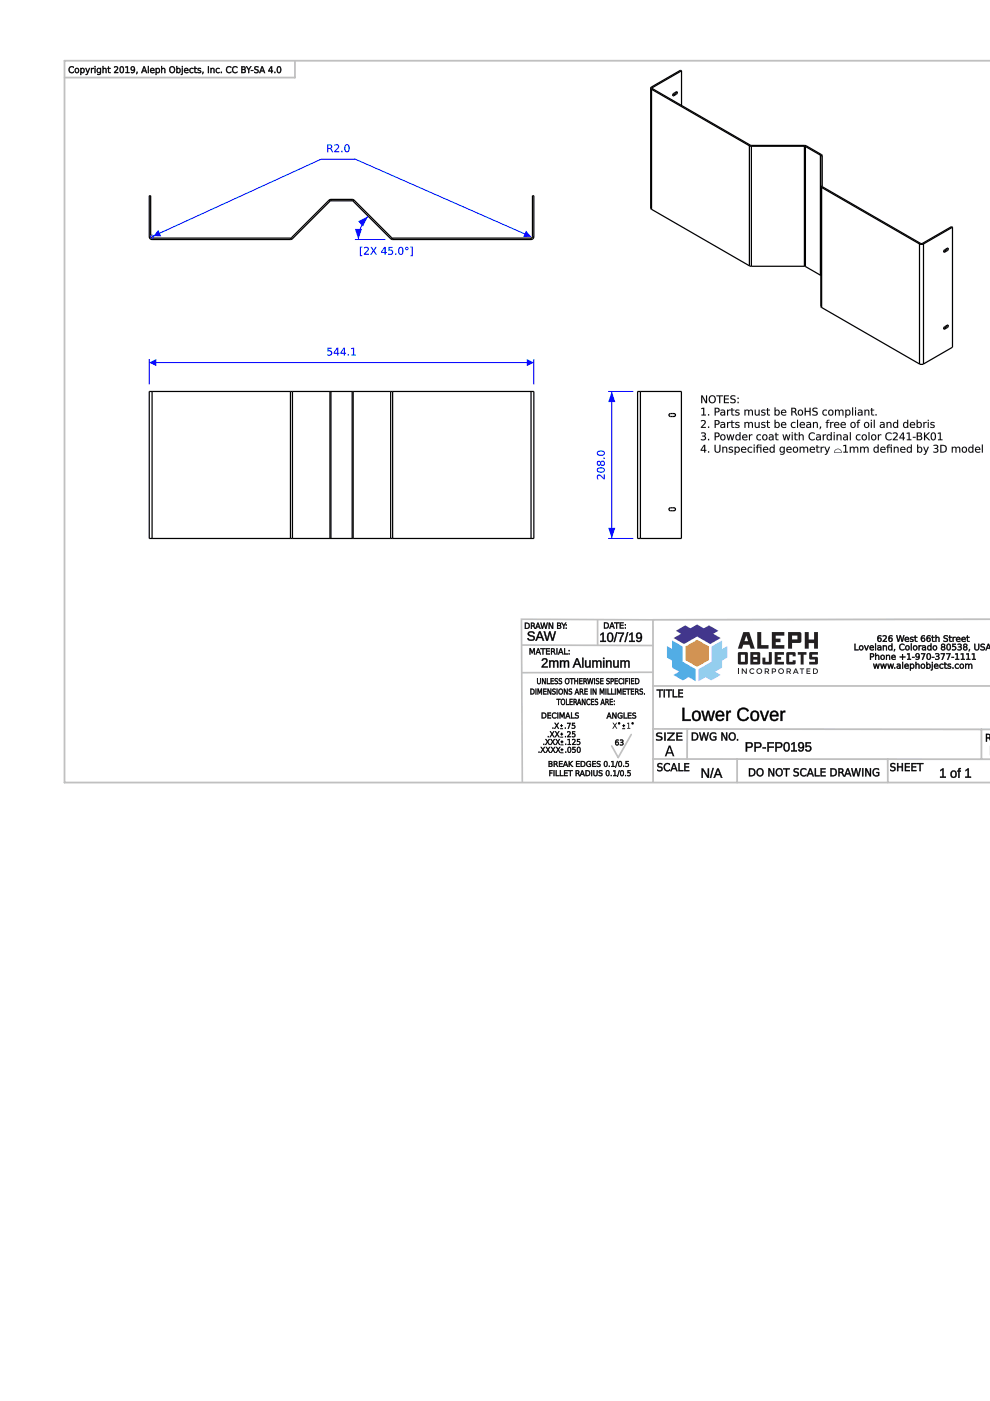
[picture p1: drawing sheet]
<svg xmlns="http://www.w3.org/2000/svg" width="210mm" height="297mm" viewBox="0 0 210 297" stroke-linecap="round" stroke-linejoin="round" font-family="sans-serif">
<g fill="none" stroke="#000" stroke-width=".26">
<path d="M138 18.7l.1 .2M138 18.7v25.4l.1 .3M138.1 18.4l-.1 .3M138.1 18.4l.3 .2M138.1 18.9l20.8 12M138.1 18.9v25.5M138.4 18.6v.2M138.4 18.8l20.7 12M138.4 18.8l-.3 .1M142.7 19.9l.7-.4 .2 .1-.2 .4-.6 .3-.2-.1zM143.4 19.5l-.1 .3-.7 .4M144.5 15v7.4"/>
<path d="M144.5 15l-.2-.1-6.2 3.5M144.5 15l-6.1 3.6M142.6 20.2h.1M142.9 20l.2 .1M158.9 30.9l11.9 .2M158.9 30.9v25.5M159.1 30.8h.2M159.1 30.8l-.2 .1M159.3 30.8v25.7M159.3 30.8h11.3M170.6 30.8l.4 .1M170.6 30.8v25.7"/>
<path d="M170.8 31.1l3.1 1.8M170.8 31.1v25.4M171 30.9l-.2 .2M171 30.9l3.2 1.9M173.9 32.9l.1 .1M173.9 32.9v25.4M174 33v32l.2 .2M174 33h.3M174.2 32.8l.1 .2M174.2 32.8l-.3 .1M174.2 39.7l20.8 12M174.2 39.7v25.5"/>
<path d="M174.3 39.5h-.3l.2 .2M174.3 39.5l.1 .1M174.3 33v6.5M174.4 39.6l-.2 .1M174.4 39.6l20.8 12M31.6 50.2a.6 .6 0 0 0 .6 .6M31.6 50.2v-8.7h.3v8.7M31.6 50.2h.3M31.9 50.2l.3 .3M32.2 50.5v.3M32.2 50.8h29.4M32.2 50.5h29.4"/>
<path d="M61.6 50.5v.3M61.8 50.4l-.2 .1M61.8 50.4l.2 .2M62 50.6l-.4 .2M69.7 42.4l.3 .3M69.7 42.4l-7.9 8M70 42.7l-8 7.9M70.2 42.6l-.2 .1M70.2 42.3l-.5 .1M70.2 42.3v.3M70.2 42.6h4.5M70.2 42.3h4.5"/>
<path d="M74.7 42.6l.2 .1M74.7 42.3l.4 .1M74.7 42.3v.3M74.9 42.7l7.9 7.9M75.1 42.4l-.2 .3M75.1 42.4l7.9 8M82.8 50.6l.5 .2M83 50.4l.3 .1M83 50.4l-.2 .2M83.3 50.5v.3M83.3 50.8h29.3M83.3 50.5h29.3"/>
<path d="M112.6 50.5v.3M112.9 50.2l-.3 .3M112.9 50.2v-8.7h.3v8.7M112.9 50.2h.3M113.2 50.2a.6 .6 0 0 1-.6 .6M138.1 44.4l20.8 12M158.9 56.4l.4 .1M170.6 56.5h.2M170.6 56.5h-11.3M170.8 56.5l3.1 1.8M173.9 58.3l.1 .2M195 51.7v25.5"/>
<path d="M195.2 51.6l-.2 .1M195.6 51.6h-.4M195.6 51.6l.2 .1M195.8 51.7h-.8M195.8 51.7v25.5M200.1 53.3h.1M200.2 53.1l.6-.5 .3 .1-.3 .5-.6 .3-.1-.1zM200.4 53.2l.2 .1M200.8 52.6l-.1 .4-.6 .3M201.9 48.2l-.2-.1-6.1 3.5M201.9 48.2l-6.1 3.5M201.9 48.2v25.4l-6.1 3.6"/>
<path d="M174.2 65.2l20.8 12M195 77.2h.8M200.1 69.6v.1M200.2 69.4l.6-.5 .3 .1-.3 .5-.6 .3-.1-.1zM200.4 69.5l.2 .1M200.8 68.9l-.1 .4-.6 .3M32.2 83h-.6v31.2h.6M32.2 83h29.4M32.2 83v31.2M61.6 83h.4M61.6 83v31.2M62 83h8"/>
<path d="M62 83v31.2M70 83h.2M70 83v31.2M70.2 83h4.5M70.2 83v31.2M74.7 83h.2M74.7 83v31.2M74.9 83h7.9M74.9 83v31.2M82.8 83h.5M82.8 83v31.2M83.3 83h29.3"/>
<path d="M83.3 83v31.2M112.6 83h.6v31.2h-.6M112.6 83v31.2M135.8 83h-.6v31.2h.6M135.8 83h8.7v31.2h-8.7M135.8 83v31.2M141.9 87.8l.3-.1h.7l.3 .3-.1 .3h-.9l-.3-.1zM32.2 114.2h29.4M61.6 114.2h.4M62 114.2h8M70 114.2h.2M70.2 114.2h4.5"/>
<path d="M74.7 114.2h.2M74.9 114.2h7.9M82.8 114.2h.5M83.3 114.2h29.3M141.9 107.8l.3-.1h.7l.3 .3-.1 .2-.9 .1-.3-.2z"/>
</g>
<path d="M129 83h5.3M129.7 83v31.2M129 114.2h5.3" fill="none" stroke="#00f" stroke-width=".21"/>
<g fill="#00f">
<path d="M129.7 83l.8 2.2h-1.5z"/>
<path d="M129 111.9h1.5l-.8 2.3z"/>
<path d="M126.7 100.8a.85 .85 0 0 1 1.2 .4l.1 .2v-.8h.2v1l-.5-.3a.55 .55 0 0 0-.9-.3l.1 .6h-.2l-.1-.2zM126.8 99.5a.67 .67 0 0 0 .4 .6 .67 .67 0 0 0 .7-.2 .39 .39 0 0 0 0-.5 .39 .39 0 0 0-.5-.1zM126.6 99.3a.98 .98 0 0 1 1.6 .4 .92 .92 0 0 1-.8 .5 .92 .92 0 0 1-.9-.5zM127.4 98.2a.35 .35 0 0 0 .7 0 .35 .35 0 0 0-.7 0zM126.7 97.8l.4-.1 .2 .3a.48 .48 0 0 1 .8-.1 .48 .48 0 0 1 0 .7 .48 .48 0 0 1-.8-.2 .45 .45 0 0 1-.6 .3 .45 .45 0 0 1-.1-.7zM126.7 98.2a.3 .3 0 0 0 .6 0 .3 .3 0 0 0-.6 0zM127.9 97h.3v.3h-.3zM126.8 95.9a.67 .67 0 0 0 .4 .6 .67 .67 0 0 0 .7-.2 .39 .39 0 0 0 0-.5 .39 .39 0 0 0-.5-.1zM126.6 95.8a.98 .98 0 0 1 1.6 .3 .92 .92 0 0 1-.8 .5 .92 .92 0 0 1-.9-.5z"/>
<path d="M126.7 100.7l.5-.1 .8 .8v-.8h.2v1h-.2l-.3-.3a.54 .54 0 0 0-.9-.3l.1 .6a.46 .46 0 0 1-.4-.3 .46 .46 0 0 1 .1-.4zM126.7 100.8l-.1 .6 .1 .2h.2a.41 .41 0 0 1-.2-.6 .41 .41 0 0 1 .7 0l.6 .6h.2v-1h-.2v.8l-.8-.7zM126.8 99.5a.67 .67 0 0 0 .4 .6 .67 .67 0 0 0 .7-.2l.1-.1a.67 .67 0 0 0-.4-.5 .67 .67 0 0 0-.7 .1zM126.8 99.5a.95 .95 0 0 1 1.3 .2 .84 .84 0 0 1-1.4 0zM126.6 99.3a.99 .99 0 0 1 1.7 .4 .93 .93 0 0 1-.9 .5 .93 .93 0 0 1-.9-.5zM126.6 99.4a.6 .6 0 0 0 .1 .6 .6 .6 0 0 0 .7 .2 .6 .6 0 0 0 .8-.5 .6 .6 0 0 0-.8-.6zM127.4 98.2a.35 .35 0 0 0 .7 0 .35 .35 0 0 0-.7 0zM127.4 98.2a.35 .35 0 0 1 .7 0 .35 .35 0 0 1-.7 0zM126.6 97.8l.5-.1 .2 .3a.46 .46 0 0 1 .5-.4 .46 .46 0 0 1 .4 .5 .5 .5 0 0 1-.2 .6 .5 .5 0 0 1-.7-.2v-.1a.42 .42 0 0 1-.5 .4 .42 .42 0 0 1-.3-.6zM126.7 97.8a.47 .47 0 0 0-.1 .7 .47 .47 0 0 0 .7 .1v-.2a.46 .46 0 0 0 .8 .2 .46 .46 0 0 0 0-.7 .46 .46 0 0 0-.8 .2l-.2-.4zM126.7 98.2a.3 .3 0 0 0 .6 0 .3 .3 0 0 0-.6 0zM126.7 98.2a.31 .31 0 0 1 .6 0 .31 .31 0 0 1-.6 0zM127.9 97h.3v.3h-.3zM127.9 97v.3h.3v-.3zM126.8 95.9a.67 .67 0 0 0 .4 .6 .67 .67 0 0 0 .7-.2l.1-.1a.67 .67 0 0 0-.4-.5 .67 .67 0 0 0-.7 .1zM126.8 95.9a.95 .95 0 0 1 1.3 .2 .84 .84 0 0 1-1.4 0zM126.6 95.8a.99 .99 0 0 1 1.7 .3 .93 .93 0 0 1-.9 .6 .93 .93 0 0 1-.9-.6zM126.6 95.8a.6 .6 0 0 0 .1 .7 .6 .6 0 0 0 .7 .1 .6 .6 0 0 0 .8-.5 .6 .6 0 0 0-.8-.6z"/>
</g>
<path d="M75.2 50.8h6.5M78 45.9a7 7 0 0 0-2 4.9" fill="none" stroke="#00f" stroke-width=".21"/>
<g fill="#00f">
<path d="M75.9 46.9l2.1-1-1 2.1z"/>
<path d="M75.2 48.5h1.5l-.7 2.3z"/>
<path d="M76.3 52.3h.5v.2h-.3v1.6h.3v.2h-.5zM77.2 52.4a.62 .62 0 0 1 1 .2 .62 .62 0 0 1-.5 .9l-.3 .3h.8v.2h-1l.3-.5a.55 .55 0 0 0 .3-1l-.6 .2zM78.6 52.4h.2l.4 .6 .4-.6h.3l-.6 .8 .6 .8h-.2l-.5-.7-.5 .7h-.2l.6-.9zM81.5 52.6l-.5 .8h.5zM81.5 52.4h.3v1h.2v.2h-.2v.4h-.3v-.4h-.7zM82.4 52.4h.8v.2h-.6v.4a.6 .6 0 0 1 .8 .6 .6 .6 0 0 1-1 .4l-.1-.3a.42 .42 0 0 0 .7 .1 .42 .42 0 0 0-.3-.7l-.3 .1zM83.8 53.7h.2v.3h-.2zM84.8 52.6a.95 .95 0 0 0 .2 1.3 .83 .83 0 0 0 0-1.4zM84.7 52.4a.61 .61 0 0 1 .7 .1 .61 .61 0 0 1 .1 .7 .61 .61 0 0 1-.5 .8 .61 .61 0 0 1-.6-.8zM86 52.7a.25 .25 0 0 0 .5 0 .25 .25 0 0 0-.5 0zM85.9 52.7a.35 .35 0 0 1 .7 0 .35 .35 0 0 1-.7 0zM87 52.3h.5v2h-.5v-.2h.3v-1.6h-.3z"/>
<path d="M76.3 52.3h.5v.2h-.3v1.6h.3v.2h-.5zM76.3 52.3v2h.5v-.2l-.3 .1v-1.8l.3 .1v-.2zM77.2 52.4a.63 .63 0 0 1 1 .2 .63 .63 0 0 1-.5 .9l-.3 .3h.8v.2h-1v-.2l.3-.3a.54 .54 0 0 0 .3-.9l-.6 .1zM77.2 52.4v.3a.41 .41 0 0 1 .6-.2 .41 .41 0 0 1 0 .7l-.6 .6v.2h1v-.2h-.8l.6-.6a.56 .56 0 0 0 0-.8 .56 .56 0 0 0-.8 .1zM78.6 52.4h.2l.4 .6 .4-.6h.3l-.6 .8 .6 .8h-.2l-.5-.7-.5 .7h-.2l.6-.9zM78.6 52.4l.5 .7-.6 .9h.2l.5-.7 .5 .7h.2l-.6-.8 .6-.8h-.3l-.4 .6-.4-.6zM81.5 52.6l-.5 .8h.5zM81.5 52.5v.9h-.5zM81.5 52.4h.3v1h.2v.2h-.2v.4h-.3v-.4h-.7v-.2zM81.5 52.4l-.7 1.2h.7v.4h.3l-.1-.4h.3v-.2h-.3l.1-1zM82.4 52.4h.8v.2h-.6v.4a.61 .61 0 0 1 .8 .6 .61 .61 0 0 1-1 .4l-.1-.3a.42 .42 0 0 0 .6 .1 .42 .42 0 0 0 0-.7l-.5 .1zM82.4 52.4v.8a.46 .46 0 0 1 .6 0 .46 .46 0 0 1 0 .7 .46 .46 0 0 1-.7-.2l.1 .3a.59 .59 0 0 0 1-.4 .59 .59 0 0 0-.8-.6v-.5l.6 .1v-.2zM83.8 53.7h.2v.3h-.2zM83.8 53.7v.3h.2v-.3zM84.8 52.6a.94 .94 0 0 0 .2 1.3 .83 .83 0 0 0 0-1.4zM84.8 52.5a.68 .68 0 0 1 .6 .5 .68 .68 0 0 1-.2 .7 .4 .4 0 0 1-.5 .1 .4 .4 0 0 1-.1-.6zM84.7 52.4a.62 .62 0 0 1 .7 .1 .62 .62 0 0 1 .2 .7 .62 .62 0 0 1-.6 .8 .62 .62 0 0 1-.6-.8zM84.7 52.4a.97 .97 0 0 0 .3 1.6 .91 .91 0 0 0 .5-.8 .91 .91 0 0 0-.5-.9zM86.1 52.7a.2 .2 0 0 0 .4 0 .2 .2 0 0 0-.4 0zM86 52.7a.25 .25 0 0 1 .5 0 .25 .25 0 0 1-.5 0zM85.9 52.7a.36 .36 0 0 1 .7 0 .36 .36 0 0 1-.7 0zM85.9 52.7a.35 .35 0 0 0 .7 0 .35 .35 0 0 0-.7 0zM87 52.3h.5v2h-.5v-.2h.3v-1.6h-.3zM87 52.3v.2l.3-.1v1.8l-.3-.1v.2h.5v-2z"/>
</g>
<g fill="#000">
<path d="M148.7 83.8h.3l.7 1.4v-1.4h.2v1.7h-.3l-.7-1.4v1.4h-.2zM150.6 84.2a.62 .62 0 0 0-.1 .8 .62 .62 0 0 0 .9 .1 .62 .62 0 0 0 .1-.8 .62 .62 0 0 0-.9-.1zM150.2 84.6a.82 .82 0 0 1 1.6 0 .82 .82 0 0 1-1.6 0zM151.9 83.8h1.4v.2h-.6v1.5h-.2v-1.5h-.6zM153.5 83.8h1v.2h-.8v.5h.8v.2h-.8v.6h.8v.2h-1zM155 83.9l.7-.1 .2 .1v.2a.38 .38 0 0 0-.5-.2 .38 .38 0 0 0-.2 .6 .54 .54 0 0 1 .8 .4 .54 .54 0 0 1-.6 .6l-.6-.1v-.2a.45 .45 0 0 0 .6 .2 .45 .45 0 0 0 .3-.6 .64 .64 0 0 1-.6-.2 .64 .64 0 0 1-.1-.7zM156.4 85.2h.2v.3h-.2zM156.4 84.3h.2v.3h-.2z"/>
<path d="M148.7 83.8h.3l.7 1.4v-1.4h.2v1.7h-.3l-.7-1.4v1.4h-.2zM148.7 83.8v1.7h.2v-1.4l.7 1.4h.3v-1.7h-.2v1.4l-.7-1.4zM150.6 84.2a.61 .61 0 0 0 0 .8 .61 .61 0 0 0 .8 .1 .61 .61 0 0 0 .1-.8 .61 .61 0 0 0-.9-.1zM150.6 84.2a.6 .6 0 0 1 .9 .5 .6 .6 0 0 1-.9 .5l-.1-.5zM150.2 84.6a.83 .83 0 0 1 1.6 0 .83 .83 0 0 1-1.6 0zM150.2 84.6a.81 .81 0 0 0 1.6 0 .81 .81 0 0 0-1.6 0zM151.9 83.8h1.4v.2h-.6v1.5h-.2v-1.5h-.6zM151.9 83.8v.2h.6v1.5h.2v-1.5h.6v-.2zM153.5 83.8h1v.2h-.8v.5h.8v.2h-.8v.6h.9v.2h-1.1zM153.5 83.8v1.7h1v-.2h-.8v-.6h.8v-.2h-.8v-.5h.8v-.2zM155 83.9l.2-.1a.42 .42 0 0 1 .7 .3 .37 .37 0 0 0-.5-.2 .37 .37 0 0 0-.2 .6h.3a.54 .54 0 0 1 .4 .8 .54 .54 0 0 1-.8 .2l-.3-.1 .1-.2a.45 .45 0 0 0 .5 .2 .45 .45 0 0 0 .3-.5l-.3-.2a.49 .49 0 0 1-.5-.2 .49 .49 0 0 1 .1-.6zM155 83.9l-.1 .5 .4 .3a.34 .34 0 0 1 .5 .4 .34 .34 0 0 1-.6 .2l-.4-.1 .1 .2a.68 .68 0 0 0 .7 .1 .68 .68 0 0 0 .4-.7l-.9-.4a.43 .43 0 0 1 .3-.5 .43 .43 0 0 1 .5 .2v-.2l-.3-.1zM156.4 85.2h.2v.3h-.2zM156.4 85.2v.3h.2v-.3zM156.4 84.3h.2v.3h-.2zM156.4 84.3v.3h.2v-.3z"/>
<path d="M148.7 86.5h.6v1.4h.4v.2h-1v-.2h.4v-1.2h-.4zM150.1 87.8h.2v.3h-.2zM151.7 86.6v.7h.3a.31 .31 0 0 0 .4-.4 .31 .31 0 0 0-.4-.3zM151.5 86.5h.5a.54 .54 0 0 1 .6 .6 .54 .54 0 0 1-.9 .3v.7h-.2zM153 87.5l-.1 .1a.3 .3 0 0 0 .3 .4 .3 .3 0 0 0 .3-.3v-.2zM152.8 86.9a.6 .6 0 0 1 .9 .5v.7h-.2v-.2a.43 .43 0 0 1-.5 .2 .43 .43 0 0 1-.3-.5 .43 .43 0 0 1 .6-.3h.2a.43 .43 0 0 0-.3-.3 .43 .43 0 0 0-.4 .1zM154.2 86.9h.2v.2l.5-.3v.3a.36 .36 0 0 0-.4 0 .36 .36 0 0 0-.1 .3v.7h-.2zM155.1 86.5h.2v.4h.4v.1h-.4v.8l.4 .1v.2h-.4l-.2-.2v-.9h-.2zM156 86.9h.6h.2l-.1 .2a.3 .3 0 0 0-.4-.1 .3 .3 0 0 0-.2 .3 .5 .5 0 0 1 .5 .2 .5 .5 0 0 1 .1 .5l-.7 .1-.1-.3a.36 .36 0 0 0 .4 .2 .36 .36 0 0 0 .3-.4 .49 .49 0 0 1-.5-.1 .49 .49 0 0 1-.1-.6zM157.8 86.9h.2v.2a.42 .42 0 0 1 .4-.3 .42 .42 0 0 1 .4 .3 .44 .44 0 0 1 .5-.2 .44 .44 0 0 1 .3 .5v.7h-.2v-.7a.3 .3 0 0 0-.3-.4 .3 .3 0 0 0-.3 .4v.7h-.2v-.7a.3 .3 0 0 0-.3-.4 .3 .3 0 0 0-.3 .4v.7h-.2zM160 86.9h.2v.7a.32 .32 0 0 0 .4 .4 .32 .32 0 0 0 .2-.4v-.7h.3v1.2h-.3v-.2a.45 .45 0 0 1-.5 .2 .45 .45 0 0 1-.3-.5zM161.5 86.9h.6h.2l-.1 .2a.3 .3 0 0 0-.4-.1 .3 .3 0 0 0-.2 .3 .5 .5 0 0 1 .5 .2 .5 .5 0 0 1 .1 .5l-.7 .1-.1-.3a.36 .36 0 0 0 .4 .2 .36 .36 0 0 0 .3-.4 .49 .49 0 0 1-.5-.1 .49 .49 0 0 1-.1-.6zM162.6 86.5h.2v.4h.5v.1h-.5v.8l.5 .1v.2h-.5l-.1-.2-.1-.9h-.1zM164.5 87.1a.43 .43 0 0 0-.1 .6 .43 .43 0 0 0 .6 .1 .43 .43 0 0 0 .1-.6 .43 .43 0 0 0-.6-.1zM164.2 86.4h.2v.7a.55 .55 0 0 1 .8 0 .55 .55 0 0 1 0 .8 .55 .55 0 0 1-.8 0v.2h-.2zM165.7 87a.57 .57 0 0 1 .7-.1 .57 .57 0 0 1 .3 .6h-.9a.55 .55 0 0 0 .9 .3v.2a.69 .69 0 0 1-1-.1 .69 .69 0 0 1 0-.9zM165.9 87.1l-.1 .3h.7l-.2-.4zM167.8 86.5h.5a.46 .46 0 0 1 .5 .3 .46 .46 0 0 1-.3 .5l.5 .8h-.2l-.3-.6-.3-.1h-.2v.7h-.2zM168 86.6v.6h.3a.29 .29 0 0 0 .3-.3 .29 .29 0 0 0-.3-.3zM169.5 87.1a.41 .41 0 0 0-.1 .7 .41 .41 0 0 0 .6-.1v-.6l-.3-.1zM169.1 87.5a.62 .62 0 0 1 1.2 0 .62 .62 0 0 1-1.2 0zM170.6 86.5h.2v.6h.8v-.6h.3v1.6h-.3v-.8h-.8v.8h-.2zM172.4 86.6l.6-.2 .3 .1v.2a.38 .38 0 0 0-.5-.1 .38 .38 0 0 0-.2 .5 .54 .54 0 0 1 .8 .4 .54 .54 0 0 1-.6 .6l-.6-.1v-.2a.45 .45 0 0 0 .6 .2 .45 .45 0 0 0 .3-.5 .64 .64 0 0 1-.7-.3 .64 .64 0 0 1 0-.6zM174.5 87a.46 .46 0 0 1 .8 .1 .47 .47 0 0 0-.6 .1 .47 .47 0 0 0 0 .6 .47 .47 0 0 0 .6 .1 .48 .48 0 0 1-.4 .3 .48 .48 0 0 1-.5-.4v-.5zM175.9 87.1a.41 .41 0 0 0-.1 .7 .41 .41 0 0 0 .7-.1l-.1-.6-.2-.1zM175.5 87.5a.65 .65 0 0 1 1.3 0 .65 .65 0 0 1-1.3 0zM177 86.9h.2v.2a.42 .42 0 0 1 .4-.3 .42 .42 0 0 1 .4 .3 .44 .44 0 0 1 .5-.2 .44 .44 0 0 1 .3 .5v.7h-.2v-.7a.3 .3 0 0 0-.3-.4 .3 .3 0 0 0-.3 .4v.7h-.2v-.7a.3 .3 0 0 0-.3-.4 .3 .3 0 0 0-.3 .4v.7h-.2zM179.2 86.9h.2v.2a.55 .55 0 0 1 .8 0 .55 .55 0 0 1 0 .8 .55 .55 0 0 1-.8 0v.7h-.2zM179.5 87.1a.43 .43 0 0 0-.1 .6 .43 .43 0 0 0 .6 .1 .43 .43 0 0 0 .1-.6 .43 .43 0 0 0-.6-.1zM180.7 86.4h.2v1.7h-.2zM181.3 86.9h.2v1.2h-.2zM181.3 86.4h.2v.2h-.2zM182.1 87.5v.1a.3 .3 0 0 0 .2 .4 .3 .3 0 0 0 .4-.3v-.2zM181.9 86.9a.6 .6 0 0 1 1 .5v.7h-.2v-.2a.43 .43 0 0 1-.6 .2 .43 .43 0 0 1-.2-.5 .43 .43 0 0 1 .5-.3h.3a.43 .43 0 0 0-.3-.3 .43 .43 0 0 0-.5 .1zM183.3 86.9h.2v.2a.45 .45 0 0 1 .5-.2 .45 .45 0 0 1 .3 .5v.7h-.2v-.7a.32 .32 0 0 0-.3-.4 .32 .32 0 0 0-.3 .4v.7h-.2zM184.7 86.5h.2v.4h.4v.1h-.4v.8l.4 .1v.2h-.4l-.2-.2v-.9h-.1zM185.6 87.8h.3v.3h-.3z"/>
<path d="M148.7 86.5l.6-.1v1.5h.4v.2h-1v-.2h.4v-1.2l-.4 .1zM148.7 86.5v.2l.4-.1v1.3h-.4v.2h1v-.2h-.4v-1.4zM150.1 87.8h.3v.3h-.3zM150.1 87.8v.3h.2v-.3zM151.7 86.6v.7l.3-.1a.3 .3 0 0 0 .3-.3 .3 .3 0 0 0-.3-.3zM151.7 86.6h.3a.32 .32 0 0 1 .4 .3 .32 .32 0 0 1-.4 .4h-.3zM151.5 86.4h.5a.54 .54 0 0 1 .6 .7 .54 .54 0 0 1-.9 .3l.1 .7h-.3zM151.5 86.5v1.6h.2v-.7a.53 .53 0 0 0 .8-.3 .53 .53 0 0 0-.5-.6zM153 87.5l-.1 .1a.29 .29 0 0 0 .3 .4 .29 .29 0 0 0 .3-.3v-.2zM153 87.5h.5a.35 .35 0 0 1-.2 .4 .35 .35 0 0 1-.4-.2zM152.8 86.9a.61 .61 0 0 1 1 .5v.7h-.3v-.2a.44 .44 0 0 1-.5 .2 .44 .44 0 0 1-.3-.5 .44 .44 0 0 1 .6-.3h.2a.44 .44 0 0 0-.3-.3 .44 .44 0 0 0-.4 .1zM152.8 86.9v.2a.44 .44 0 0 1 .4-.1 .44 .44 0 0 1 .4 .3h-.3a.42 .42 0 0 0-.5 .2 .42 .42 0 0 0 0 .5l.5 .1 .3-.2-.1 .2h.2v-.7a.57 .57 0 0 0-.3-.5 .57 .57 0 0 0-.6 0zM154.1 86.9h.3v.2l.5-.3v.3a.35 .35 0 0 0-.4 0 .35 .35 0 0 0-.1 .3v.7h-.3zM154.2 86.9v1.2h.2l-.1-.7a.36 .36 0 0 1 .2-.3 .36 .36 0 0 1 .4 0v-.3l-.6 .3 .1-.2zM155.1 86.5h.2v.4h.4v.1h-.4v.8l.4 .1v.2h-.4l-.2-.2v-.9h-.2v-.1h.2zM155.1 86.5v.4h-.2v.1h.2v.9l.2 .2h.4v-.2h-.4v-.2v-.7h.4v-.1h-.4v-.4zM156 86.9h.7l.1 .2h-.1a.3 .3 0 0 0-.4-.1 .3 .3 0 0 0-.2 .3l.3 .1a.39 .39 0 0 1 .4 .4 .39 .39 0 0 1-.5 .3h-.4v-.3l.1 .1a.31 .31 0 0 0 .4 .1 .31 .31 0 0 0 .1-.3l-.5-.3zM156 86.9a.36 .36 0 0 0-.1 .5 .36 .36 0 0 0 .4 .1l.3 .1a.36 .36 0 0 1-.3 .4 .36 .36 0 0 1-.4-.2v.2a.51 .51 0 0 0 .6 .1 .51 .51 0 0 0 .2-.6l-.6-.2a.41 .41 0 0 1 .7-.2v-.2zM157.8 86.9h.3l-.1 .2a.42 .42 0 0 1 .4-.3 .42 .42 0 0 1 .4 .3 .44 .44 0 0 1 .5-.3 .44 .44 0 0 1 .4 .6v.7h-.3v-.7a.29 .29 0 0 0-.3-.4 .29 .29 0 0 0-.2 .4v.7h-.3v-.7a.29 .29 0 0 0-.3-.4 .29 .29 0 0 0-.2 .4v.7h-.3zM157.8 86.9v1.2h.2v-.7a.32 .32 0 0 1 .3-.4 .32 .32 0 0 1 .4 .4l-.1 .7h.2v-.7a.32 .32 0 0 1 .3-.4 .32 .32 0 0 1 .3 .4v.7h.2v-.7a.43 .43 0 0 0-.3-.5 .43 .43 0 0 0-.5 .2 .41 .41 0 0 0-.4-.3 .41 .41 0 0 0-.4 .3v-.2zM160 86.9h.2v.7a.31 .31 0 0 0 .4 .3 .31 .31 0 0 0 .2-.3v-.7h.3v1.2h-.3v-.2a.45 .45 0 0 1-.5 .2 .45 .45 0 0 1-.3-.5zM160 86.9v.7a.44 .44 0 0 0 .3 .5 .44 .44 0 0 0 .6-.2l-.1 .2h.3v-1.2h-.3l.1 .7a.33 .33 0 0 1-.3 .4 .33 .33 0 0 1-.4-.4v-.7zM161.5 86.9h.7l.1 .2h-.1a.3 .3 0 0 0-.4-.1 .3 .3 0 0 0-.2 .3l.3 .1a.39 .39 0 0 1 .4 .4 .39 .39 0 0 1-.5 .3h-.4v-.3l.1 .1a.31 .31 0 0 0 .4 .1 .31 .31 0 0 0 .1-.3l-.5-.3zM161.5 86.9a.36 .36 0 0 0-.1 .5 .36 .36 0 0 0 .4 .1l.3 .1a.36 .36 0 0 1-.3 .4 .36 .36 0 0 1-.4-.2v.2a.51 .51 0 0 0 .6 .1 .51 .51 0 0 0 .2-.6l-.6-.2a.41 .41 0 0 1 .7-.2v-.2zM162.6 86.5h.2v.4h.5v.1h-.5l.1 .8 .4 .1v.2h-.5l-.2-.2v-.9h-.1v-.1h.1zM162.6 86.5v.4h-.1v.1h.1l.1 .9 .2 .2h.4v-.2h-.4l-.1-.2v-.7h.5v-.1h-.5v-.4zM164.5 87.1a.42 .42 0 0 0-.1 .6 .42 .42 0 0 0 .6 .1 .42 .42 0 0 0 .1-.6 .42 .42 0 0 0-.6-.1zM164.5 87.1a.41 .41 0 0 1 .6 .4 .41 .41 0 0 1-.6 .3zM164.2 86.4h.2v.7a.46 .46 0 0 1 .5-.3 .46 .46 0 0 1 .4 .3 .58 .58 0 0 1-.1 .9 .58 .58 0 0 1-.8-.1v.2h-.2zM164.2 86.4v1.7h.2v-.2a.53 .53 0 0 0 .8 0 .53 .53 0 0 0 0-.8 .53 .53 0 0 0-.8 0v-.7zM165.7 87a.57 .57 0 0 1 .7-.1 .57 .57 0 0 1 .3 .6h-.9a.55 .55 0 0 0 .9 .3 .56 .56 0 0 1-.5 .4 .56 .56 0 0 1-.6-.4v-.5zM165.7 87a.68 .68 0 0 0 0 .9 .68 .68 0 0 0 1 .1v-.2a.54 .54 0 0 1-.9-.3h.9a.56 .56 0 0 0-.3-.6 .56 .56 0 0 0-.7 .1zM165.9 87.1l-.1 .3h.7l-.2-.4zM165.9 87.1a.35 .35 0 0 1 .4-.1 .35 .35 0 0 1 .2 .4h-.7zM167.8 86.4h.5a.47 .47 0 0 1 .5 .4 .47 .47 0 0 1-.3 .5l.6 .8h-.3l-.4-.6-.4-.1v.7h-.2zM167.8 86.5v1.6h.2v-.7h.4l.4 .7h.2l-.5-.8a.45 .45 0 0 0 .3-.5 .45 .45 0 0 0-.5-.3zM168 86.6v.6h.3a.28 .28 0 0 0 .3-.3 .28 .28 0 0 0-.3-.3zM168 86.6h.3a.3 .3 0 0 1 .3 .3 .3 .3 0 0 1-.3 .3h-.3zM169.5 87.1a.42 .42 0 0 0-.1 .6 .42 .42 0 0 0 .6 .1 .42 .42 0 0 0 0-.6 .42 .42 0 0 0-.5-.1zM169.4 87.1a.41 .41 0 0 1 .7 .4 .41 .41 0 0 1-.7 .3zM169.1 87.5a.63 .63 0 0 1 1.2 0 .63 .63 0 0 1-1.2 0zM169.1 87.5a.61 .61 0 0 0 1.2 0 .61 .61 0 0 0-1.2 0zM170.6 86.4h.2v.7h.8v-.7h.3v1.7h-.3v-.8h-.8v.8h-.2zM170.6 86.5v1.6h.2v-.8h.9l-.1 .8h.3v-1.6h-.3l.1 .6h-.9v-.6zM172.4 86.5l.2-.1a.42 .42 0 0 1 .7 .3 .37 .37 0 0 0-.5-.1 .37 .37 0 0 0-.2 .5l.3 .1a.54 .54 0 0 1 .4 .7 .54 .54 0 0 1-.8 .2l-.3-.1v-.2a.45 .45 0 0 0 .6 .2 .45 .45 0 0 0 .3-.5l-.3-.1a.49 .49 0 0 1-.5-.3 .49 .49 0 0 1 .1-.6zM172.4 86.6l-.1 .5 .4 .2a.34 .34 0 0 1 .5 .4 .34 .34 0 0 1-.6 .2l-.4-.1v.2a.68 .68 0 0 0 .8 .1 .68 .68 0 0 0 .3-.6l-.8-.5a.43 .43 0 0 1 .3-.4 .43 .43 0 0 1 .5 .1v-.2h-.3zM174.5 87l.3-.2a.33 .33 0 0 1 .4 0 .33 .33 0 0 1 .1 .3 .47 .47 0 0 0-.6 .1 .47 .47 0 0 0 0 .6 .47 .47 0 0 0 .6 0v.1a.53 .53 0 0 1-.6 .2 .53 .53 0 0 1-.4-.6zM174.5 87a.65 .65 0 0 0 0 .9 .65 .65 0 0 0 .8 .1v-.1a.48 .48 0 0 1-.6-.1 .48 .48 0 0 1 0-.6 .48 .48 0 0 1 .6-.1v-.2h-.2zM175.9 87.1a.42 .42 0 0 0-.1 .6 .42 .42 0 0 0 .6 .1 .42 .42 0 0 0 .1-.6 .42 .42 0 0 0-.6-.1zM175.9 87.1a.41 .41 0 0 1 .6 .4 .41 .41 0 0 1-.6 .3zM175.5 87.5a.65 .65 0 0 1 1.3 0 .65 .65 0 0 1-1.3 0zM175.5 87.5a.65 .65 0 0 0 1.3 0 .65 .65 0 0 0-1.3 0zM177 86.9h.3l-.1 .2a.42 .42 0 0 1 .4-.3 .42 .42 0 0 1 .4 .3 .44 .44 0 0 1 .5-.3 .44 .44 0 0 1 .3 .6v.7h-.2v-.7a.29 .29 0 0 0-.3-.4 .29 .29 0 0 0-.2 .4v.7h-.3v-.7a.29 .29 0 0 0-.3-.4 .29 .29 0 0 0-.2 .4v.7h-.3zM177 86.9v1.2h.2v-.7a.32 .32 0 0 1 .3-.4 .32 .32 0 0 1 .3 .4v.7h.2v-.7a.32 .32 0 0 1 .3-.4 .32 .32 0 0 1 .3 .4v.7h.2v-.7a.43 .43 0 0 0-.3-.5 .43 .43 0 0 0-.5 .2 .41 .41 0 0 0-.4-.3 .41 .41 0 0 0-.4 .3v-.2zM179.2 86.9h.2v.2a.46 .46 0 0 1 .5-.3 .46 .46 0 0 1 .4 .3 .58 .58 0 0 1-.1 .9 .58 .58 0 0 1-.8-.1v.7h-.2zM179.2 86.9v1.7h.2v-.7a.53 .53 0 0 0 .8 0 .53 .53 0 0 0 0-.8 .53 .53 0 0 0-.8 0v-.2zM179.5 87.1a.42 .42 0 0 0-.1 .6 .42 .42 0 0 0 .6 .1 .42 .42 0 0 0 .1-.6 .42 .42 0 0 0-.6-.1zM179.5 87.1a.41 .41 0 0 1 .6 .4 .41 .41 0 0 1-.6 .3zM180.7 86.4h.2v1.7h-.2zM180.7 86.4v1.7h.2v-1.7zM181.3 86.9h.2v1.2h-.2zM181.3 86.9v1.2h.2v-1.2zM181.3 86.4h.2v.3h-.2zM181.3 86.4v.2h.2v-.2zM182.1 87.5v.1a.29 .29 0 0 0 .2 .4 .29 .29 0 0 0 .3-.3l.1-.2zM182.1 87.5h.6a.35 .35 0 0 1-.2 .4 .35 .35 0 0 1-.5-.2zM181.9 86.9a.61 .61 0 0 1 1 .5v.7h-.2v-.2a.44 .44 0 0 1-.6 .2 .44 .44 0 0 1-.2-.5 .44 .44 0 0 1 .5-.3h.3a.44 .44 0 0 0-.3-.3 .44 .44 0 0 0-.5 .1zM181.9 86.9v.2a.44 .44 0 0 1 .5-.1 .44 .44 0 0 1 .3 .3h-.3a.42 .42 0 0 0-.5 .2 .42 .42 0 0 0 .1 .5l.4 .1 .3-.2v.2h.2v-.7a.57 .57 0 0 0-.4-.5 .57 .57 0 0 0-.6 0zM183.3 86.9h.2v.2a.45 .45 0 0 1 .5-.3 .45 .45 0 0 1 .3 .6v.7h-.2v-.7a.31 .31 0 0 0-.3-.4 .31 .31 0 0 0-.3 .4v.7h-.2zM183.3 86.9v1.2h.2v-.7a.33 .33 0 0 1 .3-.4 .33 .33 0 0 1 .3 .4v.7h.2v-.7a.44 .44 0 0 0-.3-.5 .44 .44 0 0 0-.5 .2v-.2zM184.7 86.5h.2v.4h.4v.1h-.4v.8l.4 .1v.2h-.4l-.2-.2v-.9h-.1v-.1h.1zM184.7 86.5v.4h-.1v.1h.1v.9l.2 .2h.4v-.2h-.3l-.1-.2v-.7h.4v-.1h-.4v-.4zM185.6 87.8h.3v.3h-.3zM185.6 87.8v.3h.3v-.3z"/>
<path d="M148.6 89.2a.62 .62 0 0 1 1 .1 .62 .62 0 0 1-.4 .9l-.3 .3h.8v.2h-1.1l.4-.5a.55 .55 0 0 0 .2-.9l-.6 .1zM150.1 90.4h.2v.3h-.2zM151.7 89.3v.6h.3a.31 .31 0 0 0 .4-.3 .31 .31 0 0 0-.4-.3zM151.5 89.1h.5a.54 .54 0 0 1 .6 .7 .54 .54 0 0 1-.9 .3v.6h-.2zM153 90.2h-.1a.3 .3 0 0 0 .3 .4 .3 .3 0 0 0 .3-.3v-.2zM152.8 89.5a.6 .6 0 0 1 .9 .5v.7h-.2v-.2a.43 .43 0 0 1-.5 .3 .43 .43 0 0 1-.3-.6 .43 .43 0 0 1 .6-.3h.2a.43 .43 0 0 0-.3-.3 .43 .43 0 0 0-.4 .1zM154.2 89.5h.2v.2l.5-.2v.2a.36 .36 0 0 0-.4 0 .36 .36 0 0 0-.1 .4v.6h-.2zM155.1 89.1h.2v.4h.4v.1h-.4v.8l.4 .1v.2h-.4l-.2-.2v-.9h-.2zM156 89.6l.6-.1h.2l-.1 .2a.3 .3 0 0 0-.4-.1 .3 .3 0 0 0-.2 .3 .5 .5 0 0 1 .5 .2 .5 .5 0 0 1 .1 .5l-.7 .1-.1-.2a.36 .36 0 0 0 .4 .1 .36 .36 0 0 0 .3-.3 .49 .49 0 0 1-.5-.2 .49 .49 0 0 1-.1-.5zM157.8 89.5h.2v.2a.42 .42 0 0 1 .4-.2 .42 .42 0 0 1 .4 .2 .44 .44 0 0 1 .5-.2 .44 .44 0 0 1 .3 .5v.7h-.2v-.7a.3 .3 0 0 0-.3-.4 .3 .3 0 0 0-.3 .4v.7h-.2v-.7a.3 .3 0 0 0-.3-.4 .3 .3 0 0 0-.3 .4v.7h-.2zM160 89.5h.2v.7a.32 .32 0 0 0 .4 .4 .32 .32 0 0 0 .2-.4v-.7h.3v1.2h-.3v-.2a.45 .45 0 0 1-.5 .2 .45 .45 0 0 1-.3-.5zM161.5 89.6l.6-.1h.2l-.1 .2a.3 .3 0 0 0-.4-.1 .3 .3 0 0 0-.2 .3 .5 .5 0 0 1 .5 .2 .5 .5 0 0 1 .1 .5l-.7 .1-.1-.2a.36 .36 0 0 0 .4 .1 .36 .36 0 0 0 .3-.3 .49 .49 0 0 1-.5-.2 .49 .49 0 0 1-.1-.5zM162.6 89.1h.2v.4h.5v.1h-.5v.8l.5 .1v.2h-.5l-.1-.2-.1-.9h-.1zM164.5 89.8a.43 .43 0 0 0-.1 .6 .43 .43 0 0 0 .6 .1 .43 .43 0 0 0 .1-.6 .43 .43 0 0 0-.6-.1zM164.2 89h.2v.7a.55 .55 0 0 1 .8 0 .55 .55 0 0 1 0 .8 .55 .55 0 0 1-.8 0v.2h-.2zM165.7 89.6a.57 .57 0 0 1 .7-.1 .57 .57 0 0 1 .3 .7h-.9a.55 .55 0 0 0 .9 .3v.2a.69 .69 0 0 1-1-.1 .69 .69 0 0 1 0-1zM165.9 89.7l-.1 .3h.7l-.2-.3zM167.8 89.6a.46 .46 0 0 1 .8 .1 .47 .47 0 0 0-.6 .1 .47 .47 0 0 0 0 .6 .47 .47 0 0 0 .6 .1 .48 .48 0 0 1-.4 .3 .48 .48 0 0 1-.5-.4v-.5zM169 89h.2v1.7h-.2zM169.7 89.6a.57 .57 0 0 1 .7-.1 .57 .57 0 0 1 .3 .7h-1a.55 .55 0 0 0 .9 .3v.2a.69 .69 0 0 1-.9-.1 .69 .69 0 0 1 0-1zM169.9 89.7l-.2 .3h.8l-.2-.3zM171.2 90.2a.3 .3 0 0 0 .2 .4 .3 .3 0 0 0 .3-.3l.1-.2zM171 89.5a.6 .6 0 0 1 1 .5v.7h-.2v-.2a.43 .43 0 0 1-.6 .3 .43 .43 0 0 1-.2-.6 .43 .43 0 0 1 .5-.3h.3a.43 .43 0 0 0-.3-.3 .43 .43 0 0 0-.5 .1zM172.4 89.5h.2v.2a.45 .45 0 0 1 .5-.2 .45 .45 0 0 1 .3 .5v.7h-.2v-.7a.32 .32 0 0 0-.3-.4 .32 .32 0 0 0-.3 .4v.7h-.2zM173.9 90.4h.2v.2l-.3 .4zM175.4 89.1l.5-.1v.2l-.4 .1v.2h.3v.1h-.3v1.1h-.2v-1.1h-.2zM176 89.5h.2v.2l.5-.2v.2a.36 .36 0 0 0-.3 0 .36 .36 0 0 0-.2 .4v.6h-.2zM177 89.6a.57 .57 0 0 1 .7-.1 .57 .57 0 0 1 .3 .7h-1a.55 .55 0 0 0 .9 .3v.2a.69 .69 0 0 1-.9-.1 .69 .69 0 0 1 0-1zM177.2 89.7l-.2 .3h.8l-.2-.3zM178.4 89.6a.57 .57 0 0 1 .7-.1 .57 .57 0 0 1 .2 .7h-.9a.55 .55 0 0 0 .9 .3v.2a.69 .69 0 0 1-.9-.1 .69 .69 0 0 1 0-1zM178.5 89.7l-.1 .3h.7l-.2-.3zM180.6 89.8a.41 .41 0 0 0-.1 .6 .41 .41 0 0 0 .7-.1l-.1-.5-.2-.2zM180.2 90.1a.65 .65 0 0 1 1.3 0 .65 .65 0 0 1-1.3 0zM181.9 89.1l.5-.1v.2l-.4 .1v.2h.3v.1h-.3v1.1h-.2v-1.1h-.2zM183.5 89.8a.41 .41 0 0 0-.1 .6 .41 .41 0 0 0 .7-.1l-.1-.5-.3-.2zM183.1 90.1a.65 .65 0 0 1 1.3 0 .65 .65 0 0 1-1.3 0zM184.6 89.5h.2v1.2h-.2zM184.6 89h.2v.3h-.2zM185.3 89h.2v1.7h-.2zM186.8 90.2a.3 .3 0 0 0 .2 .4 .3 .3 0 0 0 .3-.3l.1-.2zM186.6 89.5a.6 .6 0 0 1 1 .5v.7h-.2v-.2a.43 .43 0 0 1-.6 .3 .43 .43 0 0 1-.2-.6 .43 .43 0 0 1 .5-.3h.3a.43 .43 0 0 0-.3-.3 .43 .43 0 0 0-.5 .1zM188 89.5h.2v.2a.45 .45 0 0 1 .5-.2 .45 .45 0 0 1 .3 .5v.7h-.2v-.7a.32 .32 0 0 0-.3-.4 .32 .32 0 0 0-.3 .4v.7h-.2zM189.5 89.6l.3-.1 .4 .2v-.7h.2v1.7h-.2v-.2a.59 .59 0 0 1-.8 0 .59 .59 0 0 1 .1-.9zM189.6 89.8a.43 .43 0 0 0-.1 .6 .43 .43 0 0 0 .6 .1 .43 .43 0 0 0 .1-.6 .43 .43 0 0 0-.6-.1zM191.6 89.6l.4-.1 .4 .2v-.7h.2v1.7h-.2v-.2a.59 .59 0 0 1-.9 0 .59 .59 0 0 1 .1-.9zM191.8 89.8a.43 .43 0 0 0-.1 .6 .43 .43 0 0 0 .6 .1 .43 .43 0 0 0 .1-.6 .43 .43 0 0 0-.6-.1zM193.1 89.6a.57 .57 0 0 1 .6-.1 .57 .57 0 0 1 .3 .7h-.9a.55 .55 0 0 0 .9 .3v.2a.69 .69 0 0 1-.9-.1 .69 .69 0 0 1 0-1zM193.2 89.7l-.1 .3h.7l-.2-.3zM194.6 89.8a.43 .43 0 0 0-.1 .6 .43 .43 0 0 0 .7 .1 .43 .43 0 0 0 0-.6 .43 .43 0 0 0-.6-.1zM194.4 89h.2v.7a.55 .55 0 0 1 .7 0 .55 .55 0 0 1 0 .8 .55 .55 0 0 1-.7 0v.2h-.2zM195.8 89.5h.2v.2l.5-.2v.2a.36 .36 0 0 0-.4 0 .36 .36 0 0 0-.1 .4v.6h-.2zM196.7 89.5h.2v1.2h-.2zM196.7 89h.2v.3h-.2zM197.4 89.6l.5-.1h.2l-.1 .2a.3 .3 0 0 0-.3-.1 .3 .3 0 0 0-.2 .3 .5 .5 0 0 1 .5 .2 .5 .5 0 0 1 0 .5l-.6 .1-.2-.2a.36 .36 0 0 0 .5 .1 .36 .36 0 0 0 .2-.3 .49 .49 0 0 1-.5-.2 .49 .49 0 0 1 0-.5z"/>
<path d="M148.6 89.1a.63 .63 0 0 1 1 .2 .63 .63 0 0 1-.4 .9l-.3 .3h.8v.2h-1.1v-.2l.3-.3a.54 .54 0 0 0 .3-.9l-.6 .1zM148.6 89.2v.2a.41 .41 0 0 1 .7-.2 .41 .41 0 0 1-.1 .7l-.6 .6v.2h1.1v-.2h-.8l.6-.6a.56 .56 0 0 0-.1-.8 .56 .56 0 0 0-.8 .1zM150.1 90.4h.3v.3h-.3zM150.1 90.4v.3h.2v-.3zM151.7 89.3v.6h.3a.3 .3 0 0 0 .3-.3 .3 .3 0 0 0-.3-.3zM151.7 89.2h.3a.32 .32 0 0 1 .4 .4 .32 .32 0 0 1-.4 .3h-.3zM151.5 89.1h.5a.54 .54 0 0 1 .6 .7 .54 .54 0 0 1-.9 .3l.1 .6h-.3zM151.5 89.1v1.6h.2v-.7a.53 .53 0 0 0 .8-.2 .53 .53 0 0 0-.5-.7zM153 90.2h-.1a.29 .29 0 0 0 .3 .4 .29 .29 0 0 0 .3-.3v-.2zM153 90.1h.5a.35 .35 0 0 1-.2 .4 .35 .35 0 0 1-.4-.2zM152.8 89.5a.61 .61 0 0 1 1 .5v.7h-.3v-.2a.44 .44 0 0 1-.5 .3 .44 .44 0 0 1-.3-.6 .44 .44 0 0 1 .6-.3h.2a.44 .44 0 0 0-.3-.3 .44 .44 0 0 0-.4 .1zM152.8 89.5v.2a.44 .44 0 0 1 .4-.1 .44 .44 0 0 1 .4 .4h-.3a.42 .42 0 0 0-.5 .1 .42 .42 0 0 0 0 .5l.5 .1 .3-.2-.1 .2h.2v-.7a.57 .57 0 0 0-.3-.5 .57 .57 0 0 0-.6 .1zM154.1 89.5h.3v.2l.5-.2v.2a.35 .35 0 0 0-.4 0 .35 .35 0 0 0-.1 .4v.6h-.3zM154.2 89.5v1.2h.2l-.1-.6a.36 .36 0 0 1 .2-.4 .36 .36 0 0 1 .4 0v-.2l-.6 .2 .1-.2zM155.1 89.1h.2v.4h.4v.2h-.4v.7l.4 .1v.2h-.4l-.2-.2v-.9l-.2 .1v-.2h.2zM155.1 89.1v.4h-.2v.1h.2v.9l.2 .2h.4v-.2h-.4v-.2v-.7h.4v-.1h-.4v-.4zM156 89.5h.7l.1 .2h-.1a.3 .3 0 0 0-.4-.1 .3 .3 0 0 0-.2 .3l.3 .1a.39 .39 0 0 1 .4 .5 .39 .39 0 0 1-.5 .3l-.4-.1v-.3l.1 .1a.31 .31 0 0 0 .4 .1 .31 .31 0 0 0 .1-.3l-.5-.2zM156 89.6a.36 .36 0 0 0-.1 .4 .36 .36 0 0 0 .4 .2l.3 .1a.36 .36 0 0 1-.3 .4 .36 .36 0 0 1-.4-.2v.2a.51 .51 0 0 0 .6 0 .51 .51 0 0 0 .2-.5l-.6-.3a.41 .41 0 0 1 .7-.2v-.2zM157.8 89.5h.3l-.1 .2a.42 .42 0 0 1 .4-.3 .42 .42 0 0 1 .4 .3 .44 .44 0 0 1 .5-.2 .44 .44 0 0 1 .4 .5v.7h-.3v-.7a.29 .29 0 0 0-.3-.4 .29 .29 0 0 0-.2 .4v.7h-.3v-.7a.29 .29 0 0 0-.3-.4 .29 .29 0 0 0-.2 .4v.7h-.3zM157.8 89.5v1.2h.2v-.7a.32 .32 0 0 1 .3-.4 .32 .32 0 0 1 .4 .4l-.1 .7h.2v-.7a.32 .32 0 0 1 .3-.4 .32 .32 0 0 1 .3 .4v.7h.2v-.7a.43 .43 0 0 0-.3-.5 .43 .43 0 0 0-.5 .3 .41 .41 0 0 0-.4-.3 .41 .41 0 0 0-.4 .2v-.2zM160 89.5h.2v.7a.31 .31 0 0 0 .4 .4 .31 .31 0 0 0 .2-.4v-.7h.3v1.2h-.3v-.2a.45 .45 0 0 1-.5 .2 .45 .45 0 0 1-.3-.5zM160 89.5v.7a.44 .44 0 0 0 .3 .5 .44 .44 0 0 0 .6-.2l-.1 .2h.3v-1.2h-.3l.1 .7a.33 .33 0 0 1-.3 .4 .33 .33 0 0 1-.4-.4v-.7zM161.5 89.5h.7l.1 .2h-.1a.3 .3 0 0 0-.4-.1 .3 .3 0 0 0-.2 .3l.3 .1a.39 .39 0 0 1 .4 .5 .39 .39 0 0 1-.5 .3l-.4-.1v-.3l.1 .1a.31 .31 0 0 0 .4 .1 .31 .31 0 0 0 .1-.3l-.5-.2zM161.5 89.6a.36 .36 0 0 0-.1 .4 .36 .36 0 0 0 .4 .2l.3 .1a.36 .36 0 0 1-.3 .4 .36 .36 0 0 1-.4-.2v.2a.51 .51 0 0 0 .6 0 .51 .51 0 0 0 .2-.5l-.6-.3a.41 .41 0 0 1 .7-.2v-.2zM162.6 89.1h.2v.4h.5v.2h-.5l.1 .7 .4 .1v.2h-.5l-.2-.2v-.9l-.1 .1v-.2h.1zM162.6 89.1v.4h-.1v.1h.1l.1 .9 .2 .2h.4v-.2h-.4l-.1-.2v-.7h.5v-.1h-.5v-.4zM164.5 89.8a.42 .42 0 0 0-.1 .5 .42 .42 0 0 0 .6 .1 .42 .42 0 0 0 .1-.5 .42 .42 0 0 0-.6-.1zM164.5 89.7a.41 .41 0 0 1 .6 .4 .41 .41 0 0 1-.6 .4zM164.2 89h.2v.7a.46 .46 0 0 1 .5-.3 .46 .46 0 0 1 .4 .4 .58 .58 0 0 1-.1 .8 .58 .58 0 0 1-.8-.1v.2h-.2zM164.2 89v1.7h.2v-.2a.53 .53 0 0 0 .8 0 .53 .53 0 0 0 0-.8 .53 .53 0 0 0-.8 0v-.7zM165.7 89.6a.57 .57 0 0 1 .7-.1 .57 .57 0 0 1 .3 .7h-.9a.55 .55 0 0 0 .9 .2v.1a.56 .56 0 0 1-.5 .3 .56 .56 0 0 1-.6-.3v-.6zM165.7 89.6a.68 .68 0 0 0 0 1 .68 .68 0 0 0 1 0v-.1a.55 .55 0 0 1-.9-.4l.9 .1a.56 .56 0 0 0-.3-.7 .56 .56 0 0 0-.7 .1zM165.9 89.7l-.1 .3h.7l-.2-.3zM165.9 89.7a.35 .35 0 0 1 .4-.1 .35 .35 0 0 1 .2 .4h-.7zM167.8 89.6l.3-.1a.33 .33 0 0 1 .4-.1 .33 .33 0 0 1 .2 .3 .47 .47 0 0 0-.7 .1 .47 .47 0 0 0 0 .6 .47 .47 0 0 0 .7 .1 .53 .53 0 0 1-.7 .3 .53 .53 0 0 1-.3-.7zM167.8 89.6a.65 .65 0 0 0 0 .9 .65 .65 0 0 0 .8 .2v-.2a.48 .48 0 0 1-.6-.1 .48 .48 0 0 1 0-.6 .48 .48 0 0 1 .6-.1v-.2h-.2zM169 89h.2v1.7h-.2zM169 89v1.7h.2v-1.7zM169.7 89.6a.57 .57 0 0 1 .7-.1 .57 .57 0 0 1 .3 .7h-1a.55 .55 0 0 0 .9 .2v.1a.56 .56 0 0 1-.5 .3 .56 .56 0 0 1-.5-.3l-.1-.6zM169.7 89.6a.68 .68 0 0 0 0 1 .68 .68 0 0 0 .9 0v-.1a.55 .55 0 0 1-.9-.4l1 .1a.56 .56 0 0 0-.3-.7 .56 .56 0 0 0-.7 .1zM169.9 89.7l-.2 .3h.8l-.2-.3zM169.9 89.7a.35 .35 0 0 1 .4-.1 .35 .35 0 0 1 .2 .4h-.8zM171.2 90.2a.29 .29 0 0 0 .2 .4 .29 .29 0 0 0 .3-.3l.1-.2zM171.2 90.1h.6a.35 .35 0 0 1-.2 .4 .35 .35 0 0 1-.5-.2zM171 89.5a.61 .61 0 0 1 1 .5v.7h-.2v-.2a.44 .44 0 0 1-.6 .3 .44 .44 0 0 1-.3-.6 .44 .44 0 0 1 .6-.3h.3a.44 .44 0 0 0-.4-.3 .44 .44 0 0 0-.4 .1zM171 89.5v.2a.44 .44 0 0 1 .5-.1 .44 .44 0 0 1 .3 .4h-.3a.42 .42 0 0 0-.5 .1 .42 .42 0 0 0 0 .5l.5 .1 .3-.2v.2h.2v-.7a.57 .57 0 0 0-.4-.5 .57 .57 0 0 0-.6 .1zM172.4 89.5h.2v.2a.45 .45 0 0 1 .5-.2 .45 .45 0 0 1 .3 .5v.7h-.2v-.7a.31 .31 0 0 0-.3-.4 .31 .31 0 0 0-.3 .4v.7h-.2zM172.4 89.5v1.2h.2v-.7a.33 .33 0 0 1 .3-.4 .33 .33 0 0 1 .3 .4v.7h.2v-.7a.44 .44 0 0 0-.3-.5 .44 .44 0 0 0-.5 .2v-.2zM173.8 90.4h.3v.2l-.2 .4h-.1zM173.9 90.4l-.1 .6 .3-.4v-.2zM175.4 89.1l.5-.1v.2l-.4 .1v.2h.3v.2l-.3-.1v1.1h-.2v-1.1l-.2 .1zM175.4 89.1l-.1 .4h-.2v.1h.2v1.1h.2v-1.1h.3v-.1h-.3v-.2l.4-.1v-.2zM176 89.5h.2v.2l.5-.2v.2a.35 .35 0 0 0-.3 0 .35 .35 0 0 0-.2 .4v.6h-.2zM176 89.5v1.2h.2v-.6a.36 .36 0 0 1 .1-.4 .36 .36 0 0 1 .4 0v-.2l-.5 .2v-.2zM177 89.6a.57 .57 0 0 1 .7-.1 .57 .57 0 0 1 .3 .7h-1a.55 .55 0 0 0 .9 .2v.1a.56 .56 0 0 1-.5 .3 .56 .56 0 0 1-.5-.3l-.1-.6zM177 89.6a.68 .68 0 0 0 0 1 .68 .68 0 0 0 .9 0v-.1a.55 .55 0 0 1-.9-.4l.9 .1a.56 .56 0 0 0-.2-.7 .56 .56 0 0 0-.7 .1zM177.2 89.7l-.2 .3h.8l-.2-.3zM177.1 89.7a.35 .35 0 0 1 .5-.1 .35 .35 0 0 1 .2 .4h-.8zM178.4 89.6a.57 .57 0 0 1 .7-.1 .57 .57 0 0 1 .2 .7h-.9a.55 .55 0 0 0 .9 .2v.1a.56 .56 0 0 1-.5 .3 .56 .56 0 0 1-.5-.3l-.1-.6zM178.4 89.6a.68 .68 0 0 0 0 1 .68 .68 0 0 0 .9 0v-.1a.55 .55 0 0 1-.9-.4l.9 .1a.56 .56 0 0 0-.3-.7 .56 .56 0 0 0-.6 .1zM178.5 89.7l-.1 .3h.7l-.2-.3zM178.5 89.7a.35 .35 0 0 1 .4-.1 .35 .35 0 0 1 .2 .4h-.7zM180.6 89.8a.42 .42 0 0 0-.1 .6 .42 .42 0 0 0 .6 0 .42 .42 0 0 0 .1-.5 .42 .42 0 0 0-.6-.1zM180.6 89.7a.41 .41 0 0 1 .6 .4 .41 .41 0 0 1-.6 .4zM180.2 90.1a.65 .65 0 0 1 1.3 0 .65 .65 0 0 1-1.3 0zM180.3 90.1a.61 .61 0 0 0 1.2 0 .61 .61 0 0 0-1.2 0zM181.9 89.1l.5-.1v.2l-.4 .1v.2h.3v.2l-.3-.1v1.1h-.2v-1.1l-.2 .1zM181.9 89.1l-.1 .4h-.2v.1h.2v1.1h.2v-1.1h.3v-.1h-.3v-.2l.4-.1v-.2zM183.5 89.8a.42 .42 0 0 0-.1 .6 .42 .42 0 0 0 .6 0 .42 .42 0 0 0 .1-.5 .42 .42 0 0 0-.6-.1zM183.5 89.7a.41 .41 0 0 1 .6 .4 .41 .41 0 0 1-.6 .4zM183.1 90.1a.65 .65 0 0 1 1.3 0 .65 .65 0 0 1-1.3 0zM183.1 90.1a.65 .65 0 0 0 1.3 0 .65 .65 0 0 0-1.3 0zM184.6 89.5h.3v1.2h-.3zM184.6 89.5v1.2h.2v-1.2zM184.6 89h.3v.3h-.3zM184.6 89v.3h.2v-.3zM185.3 89h.2v1.7h-.2zM185.3 89v1.7h.2v-1.7zM186.8 90.2a.29 .29 0 0 0 .2 .4 .29 .29 0 0 0 .3-.3l.1-.2zM186.8 90.1h.6a.35 .35 0 0 1-.2 .4 .35 .35 0 0 1-.5-.2zM186.6 89.5a.61 .61 0 0 1 1 .5v.7h-.2v-.2a.44 .44 0 0 1-.6 .3 .44 .44 0 0 1-.3-.6 .44 .44 0 0 1 .6-.3h.3a.44 .44 0 0 0-.4-.3 .44 .44 0 0 0-.4 .1zM186.6 89.5v.2a.44 .44 0 0 1 .5-.1 .44 .44 0 0 1 .3 .4h-.3a.42 .42 0 0 0-.5 .1 .42 .42 0 0 0 0 .5l.5 .1 .3-.2v.2h.2v-.7a.57 .57 0 0 0-.4-.5 .57 .57 0 0 0-.6 .1zM188 89.5h.2v.2a.45 .45 0 0 1 .5-.2 .45 .45 0 0 1 .3 .5v.7h-.2v-.7a.31 .31 0 0 0-.3-.4 .31 .31 0 0 0-.3 .4v.7h-.2zM188 89.5v1.2h.2v-.7a.33 .33 0 0 1 .3-.4 .33 .33 0 0 1 .3 .4v.7h.2v-.7a.44 .44 0 0 0-.3-.5 .44 .44 0 0 0-.5 .2v-.2zM189.5 89.6l.3-.2 .4 .3v-.7h.2v1.7h-.2v-.2a.46 .46 0 0 1-.4 .3 .46 .46 0 0 1-.4-.4zM189.5 89.6a.57 .57 0 0 0-.1 .9 .57 .57 0 0 0 .8 0v.2h.2v-1.7h-.2v.7l-.4-.2zM189.6 89.8a.42 .42 0 0 0-.1 .5 .42 .42 0 0 0 .6 .1 .42 .42 0 0 0 .1-.5 .42 .42 0 0 0-.6-.1zM189.6 89.7a.41 .41 0 0 1 .6 .4 .41 .41 0 0 1-.6 .4zM191.6 89.6l.4-.2 .4 .3-.1-.7h.3v1.7h-.3l.1-.2a.46 .46 0 0 1-.5 .3 .46 .46 0 0 1-.4-.4zM191.6 89.6a.57 .57 0 0 0-.1 .9 .57 .57 0 0 0 .9 0v.2h.2v-1.7h-.2v.7l-.4-.2zM191.8 89.8a.42 .42 0 0 0-.1 .5 .42 .42 0 0 0 .6 .1 .42 .42 0 0 0 .1-.5 .42 .42 0 0 0-.6-.1zM191.8 89.7a.41 .41 0 0 1 .6 .4 .41 .41 0 0 1-.6 .4zM193 89.6a.57 .57 0 0 1 .7-.1 .57 .57 0 0 1 .3 .7h-.9a.55 .55 0 0 0 .9 .2v.1a.56 .56 0 0 1-.5 .3 .56 .56 0 0 1-.5-.3l-.1-.6zM193.1 89.6a.68 .68 0 0 0 0 1 .68 .68 0 0 0 .9 0v-.1a.55 .55 0 0 1-.9-.4l.9 .1a.56 .56 0 0 0-.3-.7 .56 .56 0 0 0-.6 .1zM193.2 89.7l-.1 .3h.7l-.2-.3zM193.2 89.7a.35 .35 0 0 1 .4-.1 .35 .35 0 0 1 .2 .4h-.7zM194.7 89.8a.42 .42 0 0 0-.1 .5 .42 .42 0 0 0 .5 .1 .42 .42 0 0 0 .1-.5 .42 .42 0 0 0-.5-.1zM194.6 89.7a.41 .41 0 0 1 .7 .4 .41 .41 0 0 1-.7 .4zM194.3 89h.3v.7a.46 .46 0 0 1 .4-.3 .46 .46 0 0 1 .4 .4 .58 .58 0 0 1 0 .8 .58 .58 0 0 1-.9-.1l.1 .2h-.3zM194.4 89v1.7h.2l-.1-.2a.53 .53 0 0 0 .8 0 .53 .53 0 0 0 0-.8 .53 .53 0 0 0-.8 0l.1-.7zM195.8 89.5h.2v.2l.5-.2v.2a.35 .35 0 0 0-.4 0 .35 .35 0 0 0-.1 .4v.6h-.2zM195.8 89.5v1.2h.2v-.6a.36 .36 0 0 1 .1-.4 .36 .36 0 0 1 .4 0v-.2l-.5 .2v-.2zM196.7 89.5h.2v1.2h-.2zM196.7 89.5v1.2h.2v-1.2zM196.7 89h.2v.3h-.2zM196.7 89v.3h.2v-.3zM197.4 89.5h.6l.1 .2h-.1a.3 .3 0 0 0-.3-.1 .3 .3 0 0 0-.2 .3l.3 .1a.39 .39 0 0 1 .4 .5 .39 .39 0 0 1-.5 .3l-.5-.1v-.3l.2 .1a.31 .31 0 0 0 .3 .1 .31 .31 0 0 0 .2-.3l-.6-.2zM197.4 89.6a.36 .36 0 0 0-.1 .4 .36 .36 0 0 0 .4 .2l.2 .1a.36 .36 0 0 1-.2 .4 .36 .36 0 0 1-.5-.2v.2a.51 .51 0 0 0 .7 0 .51 .51 0 0 0 .2-.5l-.6-.3a.41 .41 0 0 1 .6-.2v-.2z"/>
<path d="M149.3 94.5l-.6 .9h.6zM149.2 94.3h.3v1.1h.3v.2h-.3v.4h-.2v-.4h-.7zM150.1 95.7h.2v.3h-.2zM151.5 94.3h.2v1a.41 .41 0 0 0 .4 .5 .41 .41 0 0 0 .4-.5v-1h.3v1a.63 .63 0 0 1-.7 .7 .63 .63 0 0 1-.6-.7zM153.2 94.7h.2v.2a.45 .45 0 0 1 .5-.2 .45 .45 0 0 1 .3 .5v.8h-.2v-.8a.32 .32 0 0 0-.4-.3 .32 .32 0 0 0-.2 .4v.7h-.2zM154.6 94.8l.6-.1 .2 .1-.1 .1a.3 .3 0 0 0-.4-.1 .3 .3 0 0 0-.1 .4 .5 .5 0 0 1 .5 .2 .5 .5 0 0 1 0 .5h-.7l-.1-.2a.36 .36 0 0 0 .4 .2 .36 .36 0 0 0 .3-.4 .49 .49 0 0 1-.5-.2 .49 .49 0 0 1-.1-.5zM155.8 94.7h.2v.2a.55 .55 0 0 1 .7 .1 .55 .55 0 0 1 0 .7 .55 .55 0 0 1-.7 .1v.6h-.2zM156 95a.43 .43 0 0 0-.1 .6 .43 .43 0 0 0 .7 .1 .43 .43 0 0 0 0-.6 .43 .43 0 0 0-.6-.1zM157.3 94.9a.57 .57 0 0 1 .7-.1 .57 .57 0 0 1 .2 .6h-.9a.55 .55 0 0 0 .9 .3v.2a.69 .69 0 0 1-.9-.1 .69 .69 0 0 1 0-.9zM157.4 95l-.1 .2h.7l-.2-.3zM158.6 94.9a.46 .46 0 0 1 .9 .1 .47 .47 0 0 0-.7 0 .47 .47 0 0 0 0 .7 .47 .47 0 0 0 .7 0 .48 .48 0 0 1-.5 .3 .48 .48 0 0 1-.4-.3l-.1-.5zM159.8 94.7h.2v1.3h-.2zM159.8 94.3h.2v.2h-.2zM160.6 94.3h.5v.1l-.4 .1v.2h.7v1.3h-.2v-1.1h-.5v1.1h-.2v-1.1h-.2v-.2h.2zM161.2 94.3h.2v.2h-.2zM161.9 94.9a.57 .57 0 0 1 .7-.1 .57 .57 0 0 1 .3 .6h-.9a.55 .55 0 0 0 .9 .3v.2a.69 .69 0 0 1-1-.1 .69 .69 0 0 1 0-.9zM162.1 95l-.1 .2h.7l-.2-.3zM163.3 94.9l.3-.2 .4 .2v-.6h.2v1.7h-.2v-.2a.59 .59 0 0 1-.8-.1 .59 .59 0 0 1 .1-.8zM163.4 95a.43 .43 0 0 0-.1 .6 .43 .43 0 0 0 .6 .1 .43 .43 0 0 0 .1-.6 .43 .43 0 0 0-.6-.1zM165.6 95a.4 .4 0 0 0-.1 .6 .4 .4 0 0 0 .7-.1l-.1-.5-.3-.1zM165.4 94.9l.4-.2 .4 .2v-.2h.2v1.1a.62 .62 0 0 1-1 .6v-.2a.47 .47 0 0 0 .5 0 .47 .47 0 0 0 .3-.5 .58 .58 0 0 1-.9 0 .58 .58 0 0 1 .1-.8zM166.9 94.9a.57 .57 0 0 1 .7-.1 .57 .57 0 0 1 .2 .6h-.9a.55 .55 0 0 0 .9 .3v.2a.69 .69 0 0 1-.9-.1 .69 .69 0 0 1 0-.9zM167 95l-.1 .2h.7l-.2-.3zM168.4 95a.41 .41 0 0 0-.1 .6 .41 .41 0 0 0 .7-.1l-.1-.5-.2-.1zM168 95.3a.65 .65 0 0 1 1.3 0 .65 .65 0 0 1-1.3 0zM169.5 94.7h.3v.2a.42 .42 0 0 1 .3-.2 .42 .42 0 0 1 .4 .3 .44 .44 0 0 1 .5-.3 .44 .44 0 0 1 .3 .5v.8h-.2v-.8a.3 .3 0 0 0-.3-.3 .3 .3 0 0 0-.3 .4v.7h-.2v-.8a.3 .3 0 0 0-.3-.3 .3 .3 0 0 0-.2 .4v.7h-.3zM171.8 94.9a.57 .57 0 0 1 .7-.1 .57 .57 0 0 1 .3 .6h-.9a.55 .55 0 0 0 .9 .3v.2a.69 .69 0 0 1-1-.1 .69 .69 0 0 1 0-.9zM172 95l-.1 .2h.7l-.2-.3zM173.1 94.4h.2v.3h.4v.2h-.4v.8l.4 .1v.2l-.4-.1-.2-.1v-.9h-.1zM174 94.7h.2v.2l.5-.2v.2a.36 .36 0 0 0-.4 .1 .36 .36 0 0 0-.1 .3v.7h-.2zM174.8 94.7h.2l.4 1 .4-1h.2l-.8 1.7h-.3l.4-.5zM177.1 95.4l-.3 .6h1.7a.81 .81 0 0 0-.5-.8 .81 .81 0 0 0-.9 .2zM177.2 95.4a.73 .73 0 0 1 .7-.1 .73 .73 0 0 1 .5 .6h-1.5zM178.8 94.4l.6-.1v1.5h.4v.2h-1v-.2h.4v-1.3l-.4 .1zM180.2 94.7h.2v.2a.42 .42 0 0 1 .4-.2 .42 .42 0 0 1 .3 .3 .44 .44 0 0 1 .6-.3 .44 .44 0 0 1 .3 .5v.8h-.2v-.8a.3 .3 0 0 0-.3-.3 .3 .3 0 0 0-.3 .4v.7h-.2v-.8a.3 .3 0 0 0-.3-.3 .3 .3 0 0 0-.3 .4v.7h-.2zM182.4 94.7h.2v.2a.42 .42 0 0 1 .4-.2 .42 .42 0 0 1 .3 .3 .44 .44 0 0 1 .6-.3 .44 .44 0 0 1 .3 .5v.8h-.2v-.8a.3 .3 0 0 0-.4-.3 .3 .3 0 0 0-.2 .4v.7h-.2v-.8a.3 .3 0 0 0-.4-.3 .3 .3 0 0 0-.2 .4v.7h-.2zM185.3 94.9l.4-.2 .4 .2v-.6h.2v1.7h-.2v-.2a.59 .59 0 0 1-.9-.1 .59 .59 0 0 1 .1-.8zM185.5 95a.43 .43 0 0 0-.1 .6 .43 .43 0 0 0 .6 .1 .43 .43 0 0 0 .1-.6 .43 .43 0 0 0-.6-.1zM186.8 94.9a.57 .57 0 0 1 .7-.1 .57 .57 0 0 1 .3 .6h-1a.55 .55 0 0 0 .9 .3v.2a.69 .69 0 0 1-.9-.1 .69 .69 0 0 1 0-.9zM187 95l-.2 .2h.8l-.2-.3zM188.2 94.3h.5v.1l-.3 .1-.1 .2h.8v1.3h-.2v-1.1h-.6v1.1h-.2v-1.1h-.2v-.2h.2zM188.9 94.3h.2v.2h-.2zM189.5 94.7h.2v.2a.45 .45 0 0 1 .5-.2 .45 .45 0 0 1 .3 .5v.8h-.2v-.8a.32 .32 0 0 0-.3-.3 .32 .32 0 0 0-.3 .4v.7h-.2zM191 94.9a.57 .57 0 0 1 .7-.1 .57 .57 0 0 1 .3 .6h-.9a.55 .55 0 0 0 .8 .3v.2a.69 .69 0 0 1-.9-.1 .69 .69 0 0 1 0-.9zM191.2 95l-.1 .2h.7l-.2-.3zM192.4 94.9l.3-.2 .4 .2v-.6h.2v1.7h-.2v-.2a.59 .59 0 0 1-.8-.1 .59 .59 0 0 1 .1-.8zM192.5 95a.43 .43 0 0 0-.1 .6 .43 .43 0 0 0 .6 .1 .43 .43 0 0 0 .1-.6 .43 .43 0 0 0-.6-.1zM194.7 95a.43 .43 0 0 0-.1 .6 .43 .43 0 0 0 .6 .1 .43 .43 0 0 0 .1-.6 .43 .43 0 0 0-.6-.1zM194.5 94.3h.2v.6a.55 .55 0 0 1 .7 .1 .55 .55 0 0 1 0 .7 .55 .55 0 0 1-.7 .1v.2h-.2zM195.7 94.7h.3l.3 1 .4-1h.2l-.8 1.7h-.2l.3-.5zM197.9 94.4a.53 .53 0 0 1 .7-.1 .53 .53 0 0 1 .2 .7l-.2 .1a.54 .54 0 0 1 .2 .8 .54 .54 0 0 1-.8 0l-.1-.2a.44 .44 0 0 0 .6 .1 .44 .44 0 0 0 .1-.5l-.4-.1v-.2h.2a.27 .27 0 0 0 .3-.3 .27 .27 0 0 0-.3-.2l-.5 .1zM199.6 94.5v1.3a.68 .68 0 0 0 .9-.7 .68 .68 0 0 0-.9-.6zM199.4 94.3h.4a.83 .83 0 0 1 .9 .8 .83 .83 0 0 1-.9 .9h-.4zM201.8 94.7h.2v.2a.42 .42 0 0 1 .4-.2 .42 .42 0 0 1 .4 .3 .44 .44 0 0 1 .5-.3 .44 .44 0 0 1 .3 .5v.8h-.2v-.8a.3 .3 0 0 0-.3-.3 .3 .3 0 0 0-.3 .4v.7h-.2v-.8a.3 .3 0 0 0-.3-.3 .3 .3 0 0 0-.3 .4v.7h-.2zM204.2 95a.41 .41 0 0 0 0 .6 .41 .41 0 0 0 .6-.1l-.1-.5-.2-.1zM203.9 95.3a.62 .62 0 0 1 1.2 0 .62 .62 0 0 1-1.2 0zM205.4 94.9l.4-.2 .4 .2v-.6h.2v1.7h-.2v-.2a.59 .59 0 0 1-.9-.1 .59 .59 0 0 1 .1-.8zM205.6 95a.43 .43 0 0 0-.1 .6 .43 .43 0 0 0 .6 .1 .43 .43 0 0 0 .1-.6 .43 .43 0 0 0-.6-.1zM206.9 94.9a.57 .57 0 0 1 .7-.1 .57 .57 0 0 1 .2 .6h-.9a.55 .55 0 0 0 .9 .3v.2a.69 .69 0 0 1-.9-.1 .69 .69 0 0 1 0-.9zM207 95l-.1 .2h.7l-.2-.3zM208.2 94.3h.2v1.7h-.2z"/>
<path d="M149.3 94.5l-.6 .9h.6zM149.3 94.5v.9h-.6zM149.2 94.3h.3v1.1h.3v.2h-.3v.4h-.2v-.4h-.8v-.2zM149.2 94.3l-.6 1.3h.7v.4h.2v-.4h.3v-.2h-.3v-1.1zM150.1 95.7h.3v.3h-.3zM150.1 95.7v.3h.2v-.3zM151.5 94.3h.2v1a.4 .4 0 0 0 .4 .5 .4 .4 0 0 0 .4-.5v-1h.3v1a.64 .64 0 0 1-.7 .7 .64 .64 0 0 1-.6-.7zM151.5 94.3v1a.62 .62 0 0 0 .6 .7 .62 .62 0 0 0 .6-.7l.1-1h-.3v1a.42 .42 0 0 1-.4 .5 .42 .42 0 0 1-.4-.5v-1zM153.1 94.7h.3v.2a.45 .45 0 0 1 .5-.2 .45 .45 0 0 1 .3 .5v.8h-.2v-.8a.31 .31 0 0 0-.4-.3 .31 .31 0 0 0-.2 .4v.7h-.3zM153.2 94.7v1.3h.2l-.1-.7a.33 .33 0 0 1 .3-.4 .33 .33 0 0 1 .4 .3v.8h.2v-.8a.44 .44 0 0 0-.3-.5 .44 .44 0 0 0-.6 .3l.1-.3zM154.6 94.8l.7-.1 .1 .3-.1-.1a.3 .3 0 0 0-.4 0 .3 .3 0 0 0-.1 .3l.2 .1a.39 .39 0 0 1 .5 .4 .39 .39 0 0 1-.6 .3l-.4-.1v-.2h.1a.31 .31 0 0 0 .4 .1 .31 .31 0 0 0 .2-.3l-.6-.2zM154.6 94.8a.36 .36 0 0 0 0 .4 .36 .36 0 0 0 .3 .2l.3 .1a.36 .36 0 0 1-.3 .4 .36 .36 0 0 1-.4-.2v.2a.51 .51 0 0 0 .6 .1 .51 .51 0 0 0 .2-.6l-.6-.3a.41 .41 0 0 1 .7-.1v-.2zM155.7 94.7h.3v.2a.46 .46 0 0 1 .4-.2 .46 .46 0 0 1 .4 .3 .58 .58 0 0 1 0 .8 .58 .58 0 0 1-.9 0l.1 .6h-.3zM155.8 94.7v1.7h.2l-.1-.7a.53 .53 0 0 0 .8 0 .53 .53 0 0 0 0-.7 .53 .53 0 0 0-.8 0l.1-.3zM156.1 95a.42 .42 0 0 0-.1 .6 .42 .42 0 0 0 .5 .1 .42 .42 0 0 0 .1-.6 .42 .42 0 0 0-.5-.1zM156 95a.41 .41 0 0 1 .7 .3 .41 .41 0 0 1-.7 .4zM157.3 94.9a.57 .57 0 0 1 .7-.2 .57 .57 0 0 1 .2 .7h-.9a.55 .55 0 0 0 .9 .3 .56 .56 0 0 1-.5 .4 .56 .56 0 0 1-.5-.4l-.1-.5zM157.3 94.9a.68 .68 0 0 0 0 .9 .68 .68 0 0 0 .9 .1v-.2a.55 .55 0 0 1-.9-.3h.9a.56 .56 0 0 0-.3-.6 .56 .56 0 0 0-.6 .1zM157.4 95l-.1 .2h.7l-.2-.3zM157.4 95a.35 .35 0 0 1 .4-.1 .35 .35 0 0 1 .2 .3h-.7zM158.6 94.9l.3-.2a.33 .33 0 0 1 .4 0 .33 .33 0 0 1 .2 .3 .47 .47 0 0 0-.7 0 .47 .47 0 0 0 0 .7 .47 .47 0 0 0 .7 0 .53 .53 0 0 1-.7 .3 .53 .53 0 0 1-.3-.7zM158.7 94.9a.65 .65 0 0 0-.1 .8 .65 .65 0 0 0 .8 .2l.1-.2a.48 .48 0 0 1-.7 0 .48 .48 0 0 1 0-.7 .48 .48 0 0 1 .7 0v-.2l-.3-.1zM159.8 94.7h.2v1.3h-.2zM159.8 94.7v1.3h.2v-1.3zM159.8 94.2h.2v.3h-.2zM159.8 94.3v.2h.2v-.2zM160.6 94.3l.5-.1v.2l-.4 .1v.2h.7v1.3h-.2v-1.1h-.5v1.1h-.2v-1.1h-.2v-.2h.2zM160.6 94.4l-.1 .3h-.2v.2h.2v1.1h.2v-1.1h.5v1.1h.2v-1.3h-.7v-.2l.4-.1v-.1zM161.2 94.2h.2v.3h-.2zM161.2 94.3v.2h.2v-.2zM161.9 94.9a.57 .57 0 0 1 .7-.2 .57 .57 0 0 1 .3 .7h-.9a.55 .55 0 0 0 .9 .3 .56 .56 0 0 1-.6 .4 .56 .56 0 0 1-.5-.4v-.5zM161.9 94.9a.68 .68 0 0 0 0 .9 .68 .68 0 0 0 .9 .1l.1-.2a.55 .55 0 0 1-.9-.3h.9a.56 .56 0 0 0-.3-.6 .56 .56 0 0 0-.7 .1zM162.1 95l-.1 .2h.7l-.2-.3zM162.1 95a.35 .35 0 0 1 .4-.1 .35 .35 0 0 1 .2 .3h-.7zM163.3 94.9l.3-.2 .4 .2v-.7h.3v1.8h-.3v-.2a.46 .46 0 0 1-.4 .2 .46 .46 0 0 1-.4-.3zM163.3 94.9a.57 .57 0 0 0-.1 .8 .57 .57 0 0 0 .8 0v.3h.2v-1.7h-.2v.7l-.4-.3zM163.5 95a.42 .42 0 0 0-.1 .6 .42 .42 0 0 0 .5 .1 .42 .42 0 0 0 .1-.6 .42 .42 0 0 0-.5-.1zM163.4 95a.41 .41 0 0 1 .6 .3 .41 .41 0 0 1-.6 .4zM165.6 95a.41 .41 0 0 0-.1 .6 .41 .41 0 0 0 .6 .1 .41 .41 0 0 0 .1-.6 .41 .41 0 0 0-.6-.1zM165.6 95a.41 .41 0 0 1 .6 .3 .41 .41 0 0 1-.6 .4zM165.4 94.9l.4-.2 .4 .2v-.2h.2v1.1a.66 .66 0 0 1-1 .6v-.2a.45 .45 0 0 0 .5 0 .45 .45 0 0 0 .3-.5 .47 .47 0 0 1-.5 .3 .47 .47 0 0 1-.4-.3zM165.4 94.9a.56 .56 0 0 0 0 .8 .56 .56 0 0 0 .8 0 .46 .46 0 0 1-.2 .5 .46 .46 0 0 1-.6 0l.1 .2a.59 .59 0 0 0 .9-.6v-1.1h-.2v.3l-.4-.3zM166.9 94.9a.57 .57 0 0 1 .7-.2 .57 .57 0 0 1 .2 .7h-.9a.55 .55 0 0 0 .9 .3 .56 .56 0 0 1-.5 .4 .56 .56 0 0 1-.5-.4l-.1-.5zM166.9 94.9a.68 .68 0 0 0 0 .9 .68 .68 0 0 0 .9 .1v-.2a.55 .55 0 0 1-.9-.3h.9a.56 .56 0 0 0-.2-.6 .56 .56 0 0 0-.7 .1zM167.1 95l-.2 .2h.7l-.2-.3zM167 95a.35 .35 0 0 1 .4-.1 .35 .35 0 0 1 .2 .3h-.7zM168.4 95a.42 .42 0 0 0-.1 .6 .42 .42 0 0 0 .6 .1 .42 .42 0 0 0 .1-.6 .42 .42 0 0 0-.6-.1zM168.4 95a.41 .41 0 0 1 .6 .3 .41 .41 0 0 1-.6 .4zM168 95.3a.65 .65 0 0 1 1.3 0 .65 .65 0 0 1-1.3 0zM168 95.3a.65 .65 0 0 0 1.3 0 .65 .65 0 0 0-1.3 0zM169.5 94.7h.3v.2a.42 .42 0 0 1 .4-.2 .42 .42 0 0 1 .3 .3 .44 .44 0 0 1 .5-.3 .44 .44 0 0 1 .4 .5v.8h-.3v-.8a.29 .29 0 0 0-.3-.3 .29 .29 0 0 0-.2 .4v.7h-.3v-.8a.29 .29 0 0 0-.3-.3 .29 .29 0 0 0-.2 .4v.7h-.3zM169.5 94.7v1.3h.3l-.1-.7a.32 .32 0 0 1 .3-.4 .32 .32 0 0 1 .4 .3l-.1 .8h.2v-.7a.32 .32 0 0 1 .3-.4 .32 .32 0 0 1 .4 .3l-.1 .8h.2v-.8a.43 .43 0 0 0-.3-.5 .43 .43 0 0 0-.5 .3 .41 .41 0 0 0-.4-.3 .41 .41 0 0 0-.4 .3l.1-.3zM171.8 94.9a.57 .57 0 0 1 .7-.2 .57 .57 0 0 1 .3 .7h-.9a.55 .55 0 0 0 .9 .3 .56 .56 0 0 1-.6 .4 .56 .56 0 0 1-.5-.4v-.5zM171.8 94.9a.68 .68 0 0 0 0 .9 .68 .68 0 0 0 .9 .1l.1-.2a.55 .55 0 0 1-.9-.3h.9a.56 .56 0 0 0-.3-.6 .56 .56 0 0 0-.7 .1zM172 95l-.1 .2h.7l-.2-.3zM172 95a.35 .35 0 0 1 .4-.1 .35 .35 0 0 1 .2 .3h-.7zM173.1 94.4h.2v.3h.5v.2h-.5v.8l.5 .1v.2l-.5-.1-.2-.1v-.9h-.1v-.2h.1zM173.1 94.4v.3h-.1v.2h.1l.1 .8 .1 .2 .4 .1v-.2h-.3l-.1-.2v-.7h.4v-.2h-.4v-.3zM174 94.7h.2v.2l.5-.2v.2a.35 .35 0 0 0-.4 .1 .35 .35 0 0 0-.1 .3v.7h-.2zM174 94.7v1.3h.2v-.7a.36 .36 0 0 1 .1-.4 .36 .36 0 0 1 .4 0v-.2l-.5 .3v-.3zM174.8 94.7h.2l.4 1 .4-1h.2l-.6 1.4a.42 .42 0 0 1-.5 .3v-.2h.2l.2-.3zM174.8 94.7l.5 1.2-.1 .3-.3 .1v.1h.3l.8-1.7h-.2l-.4 1-.4-1zM177.1 95.4l-.3 .6h1.7a.8 .8 0 0 0-.5-.8 .8 .8 0 0 0-.9 .2zM177.1 95.4a.81 .81 0 0 1 .9-.2 .81 .81 0 0 1 .5 .8h-1.7zM177.2 95.4a.74 .74 0 0 1 .7-.1 .74 .74 0 0 1 .5 .6h-1.5zM177.2 95.4l-.3 .5h1.5a.72 .72 0 0 0-.5-.6 .72 .72 0 0 0-.7 .1zM178.8 94.4l.6-.1v1.5h.4v.2h-1v-.2h.4v-1.3l-.4 .1zM178.8 94.4v.2l.4-.1v1.3h-.4v.2h1v-.2h-.4v-1.5zM180.2 94.7h.2v.2a.42 .42 0 0 1 .4-.2 .42 .42 0 0 1 .4 .3h-.1a.44 .44 0 0 1 .6-.3 .44 .44 0 0 1 .3 .5v.8h-.2v-.8a.29 .29 0 0 0-.3-.3 .29 .29 0 0 0-.3 .4v.7h-.2v-.8a.29 .29 0 0 0-.3-.3 .29 .29 0 0 0-.3 .4v.7h-.2zM180.2 94.7v1.3h.2v-.7a.32 .32 0 0 1 .3-.4 .32 .32 0 0 1 .3 .3v.8h.2v-.7a.32 .32 0 0 1 .3-.4 .32 .32 0 0 1 .3 .3v.8h.2v-.8a.43 .43 0 0 0-.3-.5 .43 .43 0 0 0-.6 .3 .41 .41 0 0 0-.3-.3 .41 .41 0 0 0-.4 .3v-.3zM182.4 94.7h.2v.2a.42 .42 0 0 1 .4-.2 .42 .42 0 0 1 .3 .3 .44 .44 0 0 1 .6-.3 .44 .44 0 0 1 .3 .5v.8h-.2v-.8a.29 .29 0 0 0-.4-.3 .29 .29 0 0 0-.2 .4v.7h-.2v-.8a.29 .29 0 0 0-.4-.3 .29 .29 0 0 0-.2 .4v.7h-.2zM182.4 94.7v1.3h.2v-.7a.32 .32 0 0 1 .2-.4 .32 .32 0 0 1 .4 .3v.8h.2v-.7a.32 .32 0 0 1 .2-.4 .32 .32 0 0 1 .4 .3v.8h.2v-.8a.43 .43 0 0 0-.4-.5 .43 .43 0 0 0-.5 .3 .41 .41 0 0 0-.3-.3 .41 .41 0 0 0-.4 .3v-.3zM185.3 94.9l.4-.2 .4 .2v-.7h.2v1.8h-.2v-.2a.46 .46 0 0 1-.5 .2 .46 .46 0 0 1-.4-.3zM185.3 94.9a.57 .57 0 0 0 0 .8 .57 .57 0 0 0 .8 0v.3h.2v-1.7h-.2v.7l-.4-.3zM185.5 95a.42 .42 0 0 0-.1 .6 .42 .42 0 0 0 .6 .1 .42 .42 0 0 0 .1-.6 .42 .42 0 0 0-.6-.1zM185.5 95a.41 .41 0 0 1 .6 .3 .41 .41 0 0 1-.6 .4zM186.8 94.9a.57 .57 0 0 1 .7-.2 .57 .57 0 0 1 .3 .7h-1a.55 .55 0 0 0 .9 .3 .56 .56 0 0 1-.5 .4 .56 .56 0 0 1-.5-.4l-.1-.5zM186.8 94.9a.68 .68 0 0 0 0 .9 .68 .68 0 0 0 .9 .1v-.2a.55 .55 0 0 1-.9-.3h1a.56 .56 0 0 0-.3-.6 .56 .56 0 0 0-.7 .1zM187 95l-.2 .2h.8l-.2-.3zM186.9 95a.35 .35 0 0 1 .5-.1 .35 .35 0 0 1 .2 .3h-.8zM188.2 94.3l.5-.1v.2l-.3 .1-.1 .2h.8v1.3h-.2v-1.1h-.6v1.1h-.2v-1.1h-.2v-.2h.2zM188.2 94.4l-.1 .3h-.2v.2h.2v1.1h.2v-1.1h.6v1.1h.2v-1.3h-.8l.1-.2 .3-.1v-.1zM188.9 94.2h.2v.3h-.2zM188.9 94.3v.2h.2v-.2zM189.5 94.7h.2v.2a.45 .45 0 0 1 .5-.2 .45 .45 0 0 1 .3 .5v.8h-.2v-.8a.31 .31 0 0 0-.3-.3 .31 .31 0 0 0-.3 .4v.7h-.2zM189.5 94.7v1.3h.2v-.7a.33 .33 0 0 1 .3-.4 .33 .33 0 0 1 .3 .3v.8h.2v-.8a.44 .44 0 0 0-.3-.5 .44 .44 0 0 0-.5 .3v-.3zM191 94.9a.57 .57 0 0 1 .7-.2 .57 .57 0 0 1 .3 .7h-.9a.55 .55 0 0 0 .8 .3 .56 .56 0 0 1-.5 .4 .56 .56 0 0 1-.5-.4v-.5zM191 94.9a.68 .68 0 0 0 0 .9 .68 .68 0 0 0 .9 .1v-.2a.55 .55 0 0 1-.9-.3h1a.56 .56 0 0 0-.3-.6 .56 .56 0 0 0-.7 .1zM191.2 95l-.1 .2h.7l-.2-.3zM191.2 95a.35 .35 0 0 1 .4-.1 .35 .35 0 0 1 .2 .3h-.7zM192.4 94.9l.3-.2 .4 .2v-.7h.2v1.8h-.2v-.2a.46 .46 0 0 1-.4 .2 .46 .46 0 0 1-.4-.3zM192.4 94.9a.57 .57 0 0 0-.1 .8 .57 .57 0 0 0 .8 0v.3h.2v-1.7h-.2v.7l-.4-.3zM192.5 95a.42 .42 0 0 0-.1 .6 .42 .42 0 0 0 .6 .1 .42 .42 0 0 0 .1-.6 .42 .42 0 0 0-.6-.1zM192.5 95a.41 .41 0 0 1 .6 .3 .41 .41 0 0 1-.6 .4zM194.8 95a.42 .42 0 0 0-.1 .6 .42 .42 0 0 0 .5 .1 .42 .42 0 0 0 .1-.6 .42 .42 0 0 0-.5-.1zM194.7 95a.41 .41 0 0 1 .7 .3 .41 .41 0 0 1-.7 .4zM194.4 94.2h.3v.7a.46 .46 0 0 1 .4-.2 .46 .46 0 0 1 .4 .3 .58 .58 0 0 1 0 .8 .58 .58 0 0 1-.9 0l.1 .2h-.3zM194.5 94.3v1.7h.2l-.1-.3a.53 .53 0 0 0 .8 0 .53 .53 0 0 0 0-.7 .53 .53 0 0 0-.8 0l.1-.7zM195.7 94.7h.3l.3 1 .4-1h.3l-.6 1.4a.42 .42 0 0 1-.6 .3v-.2h.3l.1-.3zM195.7 94.7l.5 1.2-.1 .3-.2 .1v.1h.2l.8-1.7h-.2l-.4 1-.3-1zM197.9 94.4a.54 .54 0 0 1 .7-.1 .54 .54 0 0 1 .2 .7l-.2 .1a.45 .45 0 0 1 .4 .4 .45 .45 0 0 1-.3 .4l-.2 .1a.4 .4 0 0 1-.6-.3 .4 .4 0 0 0 .6 .1 .4 .4 0 0 0 0-.6h-.3v-.2h.2a.26 .26 0 0 0 .3-.3 .26 .26 0 0 0-.3-.2l-.5 .1zM197.9 94.4v.1a.37 .37 0 0 1 .6-.1 .37 .37 0 0 1 0 .6h-.3v.2a.37 .37 0 0 1 .6 .3 .37 .37 0 0 1-.6 .3l-.3-.1v.2a.58 .58 0 0 0 .8 0 .58 .58 0 0 0 .1-.8h-.2a.4 .4 0 0 0 .3-.5 .4 .4 0 0 0-.5-.3zM199.6 94.5v1.3a.67 .67 0 0 0 .9-.7 .67 .67 0 0 0-.9-.6zM199.6 94.5a.69 .69 0 0 1 .9 .6 .69 .69 0 0 1-.9 .7zM199.4 94.3a.98 .98 0 0 1 1 .1 .98 .98 0 0 1 .3 1 1.14 1.14 0 0 1-1.3 .6zM199.4 94.3v1.7l.4-.1a.81 .81 0 0 0 .9-.8 .81 .81 0 0 0-.9-.8zM201.8 94.7h.2v.2a.42 .42 0 0 1 .4-.2 .42 .42 0 0 1 .4 .3 .44 .44 0 0 1 .5-.3 .44 .44 0 0 1 .3 .5v.8h-.2v-.8a.29 .29 0 0 0-.3-.3 .29 .29 0 0 0-.3 .4v.7h-.2v-.8a.29 .29 0 0 0-.3-.3 .29 .29 0 0 0-.3 .4v.7h-.2zM201.8 94.7v1.3h.2v-.7a.32 .32 0 0 1 .3-.4 .32 .32 0 0 1 .3 .3v.8h.2v-.7a.32 .32 0 0 1 .3-.4 .32 .32 0 0 1 .3 .3v.8h.2v-.8a.43 .43 0 0 0-.3-.5 .43 .43 0 0 0-.5 .3 .41 .41 0 0 0-.4-.3 .41 .41 0 0 0-.4 .3v-.3zM204.2 95a.42 .42 0 0 0-.1 .6 .42 .42 0 0 0 .6 .1 .42 .42 0 0 0 .1-.6 .42 .42 0 0 0-.6-.1zM204.2 95a.41 .41 0 0 1 .6 .3 .41 .41 0 0 1-.6 .4zM203.8 95.3a.65 .65 0 0 1 1.3 0 .65 .65 0 0 1-1.3 0zM203.9 95.3a.61 .61 0 0 0 1.2 0 .61 .61 0 0 0-1.2 0zM205.4 94.9l.4-.2 .4 .2v-.7h.2v1.8h-.2v-.2a.46 .46 0 0 1-.5 .2 .46 .46 0 0 1-.4-.3zM205.4 94.9a.57 .57 0 0 0-.1 .8 .57 .57 0 0 0 .9 0v.3h.2v-1.7h-.2v.7l-.4-.3zM205.6 95a.42 .42 0 0 0-.1 .6 .42 .42 0 0 0 .6 .1 .42 .42 0 0 0 .1-.6 .42 .42 0 0 0-.6-.1zM205.6 95a.41 .41 0 0 1 .6 .3 .41 .41 0 0 1-.6 .4zM206.9 94.9a.57 .57 0 0 1 .7-.2 .57 .57 0 0 1 .2 .7h-.9a.55 .55 0 0 0 .9 .3 .56 .56 0 0 1-.5 .4 .56 .56 0 0 1-.5-.4l-.1-.5zM206.9 94.9a.68 .68 0 0 0 0 .9 .68 .68 0 0 0 .9 .1v-.2a.55 .55 0 0 1-.9-.3h.9a.56 .56 0 0 0-.2-.6 .56 .56 0 0 0-.7 .1zM207.1 95l-.2 .2h.7l-.2-.3zM207 95a.35 .35 0 0 1 .4-.1 .35 .35 0 0 1 .2 .3h-.7zM208.2 94.2h.2v1.8h-.2zM208.2 94.3v1.7h.2v-1.7z"/>
<path d="M148.7 91.7a.53 .53 0 0 1 .7 0 .53 .53 0 0 1 .1 .7l-.1 .1a.54 .54 0 0 1 .1 .7 .54 .54 0 0 1-.8 .1l-.1-.2a.44 .44 0 0 0 .6 .1 .44 .44 0 0 0 .2-.6h-.5v-.2h.2a.27 .27 0 0 0 .3-.3 .27 .27 0 0 0-.3-.2h-.4zM150.1 93.1h.2v.2h-.2zM151.7 91.9v.6h.3a.31 .31 0 0 0 .4-.3 .31 .31 0 0 0-.4-.3zM151.5 91.7h.5a.54 .54 0 0 1 .6 .7 .54 .54 0 0 1-.9 .3v.6h-.2zM153 92.4a.41 .41 0 0 0-.1 .6 .41 .41 0 0 0 .7-.1l-.1-.5-.2-.1zM152.6 92.7a.65 .65 0 0 1 1.3 0 .65 .65 0 0 1-1.3 0zM154 92.1h.2l.3 1 .2-1h.3l.2 1 .3-1h.2l-.3 1.2h-.3l-.2-1-.3 1h-.2zM156.1 92.3l.3-.2 .4 .2v-.7h.2v1.7h-.2v-.1a.59 .59 0 0 1-.8-.1 .59 .59 0 0 1 .1-.8zM156.2 92.4a.43 .43 0 0 0-.1 .6 .43 .43 0 0 0 .6 .1 .43 .43 0 0 0 .1-.6 .43 .43 0 0 0-.6-.1zM157.5 92.3a.57 .57 0 0 1 .7-.2 .57 .57 0 0 1 .3 .7h-1a.55 .55 0 0 0 .9 .3v.2a.69 .69 0 0 1-.9-.1 .69 .69 0 0 1 0-.9zM157.7 92.3l-.1 .3h.7l-.2-.3zM158.8 92.1h.2v.2l.5-.2v.2a.36 .36 0 0 0-.4 0 .36 .36 0 0 0-.1 .4v.6h-.2zM160.5 92.3a.46 .46 0 0 1 .8 0 .47 .47 0 0 0-.6 .1 .47 .47 0 0 0 0 .6 .47 .47 0 0 0 .6 .1 .48 .48 0 0 1-.4 .3 .48 .48 0 0 1-.5-.3v-.6zM161.9 92.4a.41 .41 0 0 0-.1 .6 .41 .41 0 0 0 .7-.1l-.1-.5-.2-.1zM161.5 92.7a.65 .65 0 0 1 1.3 0 .65 .65 0 0 1-1.3 0zM163.3 92.8l-.1 .1a.3 .3 0 0 0 .2 .3 .3 .3 0 0 0 .4-.3v-.2zM163.1 92.2a.6 .6 0 0 1 .9 .4v.7h-.2v-.1a.43 .43 0 0 1-.5 .2 .43 .43 0 0 1-.3-.6 .43 .43 0 0 1 .5-.2h.3a.43 .43 0 0 0-.3-.4 .43 .43 0 0 0-.4 .2zM164.4 91.8h.2v.3h.5v.2h-.5v.8l.5 .1v.1h-.5l-.1-.2-.1-.8h-.1zM165.9 92.1h.2l.3 1 .2-1h.3l.2 1 .3-1h.2l-.4 1.2h-.2l-.3-1-.2 1h-.3zM167.9 92.1h.2v1.2h-.2zM167.9 91.6h.2v.3h-.2zM168.5 91.8h.2v.3h.4v.2h-.4v.8l.4 .1v.1h-.4l-.2-.2v-.8h-.2zM169.4 91.6h.2v.7a.45 .45 0 0 1 .5-.2 .45 .45 0 0 1 .3 .5v.7h-.2v-.7a.32 .32 0 0 0-.3-.3 .32 .32 0 0 0-.3 .3v.7h-.2zM171.6 91.9l.8-.2 .4 .1v.3a.64 .64 0 0 0-1 0 .64 .64 0 0 0 0 .9 .64 .64 0 0 0 1 0v.2a.86 .86 0 0 1-1.2-.1 .86 .86 0 0 1 0-1.2zM173.3 92.8l-.1 .1a.3 .3 0 0 0 .3 .3 .3 .3 0 0 0 .3-.3v-.2zM173.1 92.2a.6 .6 0 0 1 .9 .4v.7h-.2v-.1a.43 .43 0 0 1-.5 .2 .43 .43 0 0 1-.3-.6 .43 .43 0 0 1 .6-.2h.2a.43 .43 0 0 0-.3-.4 .43 .43 0 0 0-.4 .2zM174.5 92.1h.2v.2l.5-.2v.2a.36 .36 0 0 0-.4 0 .36 .36 0 0 0-.1 .4v.6h-.2zM175.4 92.3l.4-.2 .4 .2v-.7h.2v1.7h-.2v-.1a.59 .59 0 0 1-.9-.1 .59 .59 0 0 1 .1-.8zM175.6 92.4a.43 .43 0 0 0-.1 .6 .43 .43 0 0 0 .6 .1 .43 .43 0 0 0 .1-.6 .43 .43 0 0 0-.6-.1zM176.8 92.1h.2v1.2h-.2zM176.8 91.6h.2v.3h-.2zM177.4 92.1h.2v.2a.45 .45 0 0 1 .5-.2 .45 .45 0 0 1 .3 .5v.7h-.2v-.7a.32 .32 0 0 0-.3-.3 .32 .32 0 0 0-.3 .3v.7h-.2zM179 92.8v.1a.3 .3 0 0 0 .2 .3 .3 .3 0 0 0 .4-.3v-.2zM178.8 92.2a.6 .6 0 0 1 1 .4v.7h-.2v-.1a.43 .43 0 0 1-.6 .2 .43 .43 0 0 1-.2-.6 .43 .43 0 0 1 .5-.2h.3a.43 .43 0 0 0-.3-.4 .43 .43 0 0 0-.5 .2zM180.2 91.6h.2v1.7h-.2zM181.6 92.3a.46 .46 0 0 1 .8 0 .47 .47 0 0 0-.6 .1 .47 .47 0 0 0 0 .6 .47 .47 0 0 0 .6 .1 .48 .48 0 0 1-.4 .3 .48 .48 0 0 1-.5-.3v-.6zM183 92.4a.41 .41 0 0 0-.1 .6 .41 .41 0 0 0 .7-.1l-.1-.5-.3-.1zM182.6 92.7a.65 .65 0 0 1 1.3 0 .65 .65 0 0 1-1.3 0zM184.1 91.6h.2v1.7h-.2zM185 92.4a.41 .41 0 0 0-.1 .6 .41 .41 0 0 0 .7-.1l-.1-.5-.3-.1zM184.6 92.7a.65 .65 0 0 1 1.3 0 .65 .65 0 0 1-1.3 0zM186.1 92.1h.2v.2l.6-.2v.2a.36 .36 0 0 0-.4 0 .36 .36 0 0 0-.2 .4v.6h-.2zM187.9 91.9l.7-.2 .4 .1v.3a.64 .64 0 0 0-.9 0 .64 .64 0 0 0 0 .9 .64 .64 0 0 0 .9 0v.2a.86 .86 0 0 1-1.2-.1 .86 .86 0 0 1 .1-1.2zM189.3 91.8a.62 .62 0 0 1 1 .1 .62 .62 0 0 1-.4 .9l-.3 .4h.7v.1h-1l.4-.5a.55 .55 0 0 0 .2-.9l-.6 .1zM191.4 91.9l-.5 .9h.5zM191.4 91.7h.2v1.1h.3v.2h-.3v.3h-.2v-.3h-.7zM192.2 91.8l.7-.1v1.5h.3v.1h-.9v-.1h.3v-1.3l-.4 .1zM193.5 92.6h.6v.2h-.6zM194.6 92.6v.6h.4a.3 .3 0 0 0 .3-.3 .3 .3 0 0 0-.3-.3zM194.6 91.9v.5h.3a.26 .26 0 0 0 .3-.3 .26 .26 0 0 0-.3-.2zM194.4 91.7h.5a.4 .4 0 0 1 .5 .3 .4 .4 0 0 1-.2 .5 .46 .46 0 0 1 .3 .5 .46 .46 0 0 1-.5 .3h-.6zM195.9 91.7h.2v.7l.8-.7h.3l-.9 .8 .9 .8h-.3l-.8-.8v.8h-.2zM197.7 91.9a.95 .95 0 0 0 .2 1.3 .83 .83 0 0 0 0-1.4zM197.6 91.8a.61 .61 0 0 1 .7 0 .61 .61 0 0 1 .2 .7 .61 .61 0 0 1-.6 .9 .61 .61 0 0 1-.6-.9zM198.8 91.8l.7-.1v1.5h.3v.1h-.9v-.1h.3v-1.3l-.4 .1z"/>
<path d="M148.7 91.7a.54 .54 0 0 1 .7 0 .54 .54 0 0 1 .1 .7l-.1 .1a.45 .45 0 0 1 .3 .4 .45 .45 0 0 1-.3 .4l-.2 .1a.4 .4 0 0 1-.6-.3 .4 .4 0 0 0 .6 .1 .4 .4 0 0 0 .1-.6h-.4v-.2h.2a.26 .26 0 0 0 .3-.3 .26 .26 0 0 0-.3-.2l-.4 .1zM148.7 91.7v.2a.37 .37 0 0 1 .5-.1 .37 .37 0 0 1 0 .6h-.3v.2a.37 .37 0 0 1 .6 .2 .37 .37 0 0 1-.6 .4l-.3-.1v.2a.58 .58 0 0 0 .8 0 .58 .58 0 0 0 .1-.8h-.2a.4 .4 0 0 0 .4-.5 .4 .4 0 0 0-.6-.3zM150.1 93h.3v.3h-.3zM150.1 93.1v.2h.2v-.2zM151.7 91.9v.6h.3a.3 .3 0 0 0 .3-.3 .3 .3 0 0 0-.3-.3zM151.7 91.9h.3a.32 .32 0 0 1 .4 .3 .32 .32 0 0 1-.4 .3h-.3zM151.5 91.7h.5a.54 .54 0 0 1 .6 .7 .54 .54 0 0 1-.9 .3l.1 .6h-.3zM151.5 91.7v1.6h.2v-.6a.53 .53 0 0 0 .8-.3 .53 .53 0 0 0-.5-.7zM153 92.4a.42 .42 0 0 0-.1 .6 .42 .42 0 0 0 .6 .1 .42 .42 0 0 0 .1-.6 .42 .42 0 0 0-.6-.1zM153 92.4a.41 .41 0 0 1 .6 .3 .41 .41 0 0 1-.6 .4zM152.6 92.7a.65 .65 0 0 1 1.3 0 .65 .65 0 0 1-1.3 0zM152.7 92.7a.61 .61 0 0 0 1.2 0 .61 .61 0 0 0-1.2 0zM154 92.1h.3l.2 1 .2-1h.3l.2 1 .3-1h.2l-.3 1.2h-.3l-.2-1-.3 1h-.2zM154 92.1l.4 1.2h.2l.3-1 .2 1h.3l.3-1.2h-.2l-.3 1-.2-1h-.3l-.2 1-.3-1zM156 92.3l.4-.2 .4 .2v-.7h.2v1.7h-.2v-.1a.46 .46 0 0 1-.4 .2 .46 .46 0 0 1-.4-.3zM156.1 92.3a.57 .57 0 0 0-.1 .8 .57 .57 0 0 0 .8 0v.2h.2v-1.7h-.2v.7l-.4-.2zM156.2 92.4a.42 .42 0 0 0-.1 .6 .42 .42 0 0 0 .6 .1 .42 .42 0 0 0 .1-.6 .42 .42 0 0 0-.6-.1zM156.2 92.4a.41 .41 0 0 1 .6 .3 .41 .41 0 0 1-.6 .4zM157.5 92.2a.57 .57 0 0 1 .7-.1 .57 .57 0 0 1 .3 .7h-1a.55 .55 0 0 0 .9 .3 .56 .56 0 0 1-.5 .3 .56 .56 0 0 1-.5-.3l-.1-.6zM157.5 92.3a.68 .68 0 0 0 0 .9 .68 .68 0 0 0 .9 .1v-.2a.54 .54 0 0 1-.9-.3h1a.56 .56 0 0 0-.3-.7 .56 .56 0 0 0-.7 .2zM157.7 92.4l-.1 .2h.7l-.2-.3zM157.7 92.3a.35 .35 0 0 1 .4 0 .35 .35 0 0 1 .2 .3h-.8zM158.8 92.1h.2v.2l.5-.2v.2a.35 .35 0 0 0-.4 0 .35 .35 0 0 0-.1 .4v.6h-.2zM158.8 92.1v1.2h.2v-.6a.36 .36 0 0 1 .1-.4 .36 .36 0 0 1 .4 0v-.2l-.5 .2v-.2zM160.5 92.2l.3-.1a.33 .33 0 0 1 .4-.1 .33 .33 0 0 1 .1 .4 .47 .47 0 0 0-.6 0 .47 .47 0 0 0 0 .6 .47 .47 0 0 0 .6 .1 .53 .53 0 0 1-.6 .3 .53 .53 0 0 1-.4-.7zM160.5 92.3a.65 .65 0 0 0 0 .8 .65 .65 0 0 0 .8 .2v-.2a.48 .48 0 0 1-.6-.1 .48 .48 0 0 1 0-.6 .48 .48 0 0 1 .6-.1v-.1l-.2-.1zM161.9 92.4a.42 .42 0 0 0-.1 .6 .42 .42 0 0 0 .6 .1 .42 .42 0 0 0 .1-.6 .42 .42 0 0 0-.6-.1zM161.9 92.4a.41 .41 0 0 1 .6 .3 .41 .41 0 0 1-.6 .4zM161.5 92.7a.65 .65 0 0 1 1.3 0 .65 .65 0 0 1-1.3 0zM161.6 92.7a.61 .61 0 0 0 1.2 0 .61 .61 0 0 0-1.2 0zM163.3 92.8l-.1 .1a.29 .29 0 0 0 .3 .3 .29 .29 0 0 0 .3-.3v-.2zM163.3 92.8l.5-.1a.35 .35 0 0 1-.2 .5 .35 .35 0 0 1-.4-.2zM163.1 92.2a.61 .61 0 0 1 .9 .4v.7h-.2v-.1a.44 .44 0 0 1-.5 .2 .44 .44 0 0 1-.3-.6 .44 .44 0 0 1 .5-.2h.3a.44 .44 0 0 0-.3-.4 .44 .44 0 0 0-.4 .2zM163.1 92.2v.1a.44 .44 0 0 1 .4-.1 .44 .44 0 0 1 .3 .4h-.3a.42 .42 0 0 0-.4 .1 .42 .42 0 0 0 0 .6h.4l.3-.2v.2h.2v-.7a.57 .57 0 0 0-.3-.5 .57 .57 0 0 0-.6 .1zM164.4 91.7h.2v.4h.5v.2h-.5l.1 .8 .4 .1v.1h-.5l-.2-.2v-.8h-.1v-.2h.1zM164.4 91.8v.3h-.1v.2h.1l.1 .8 .1 .2h.5v-.1l-.4-.1-.1-.2v-.6h.5v-.2h-.5v-.3zM165.9 92.1h.2l.3 1 .2-1h.3l.2 1 .3-1h.2l-.3 1.2h-.3l-.3-1-.2 1h-.3zM165.9 92.1l.3 1.2h.3l.2-1 .3 1h.2l.4-1.2h-.2l-.3 1-.2-1h-.3l-.2 1-.3-1zM167.9 92.1h.2v1.2h-.2zM167.9 92.1v1.2h.2v-1.2zM167.9 91.6h.2v.3h-.2zM167.9 91.6v.3h.2v-.3zM168.5 91.7h.2v.4h.4v.2h-.4v.8l.4 .1v.1h-.4l-.2-.2v-.8h-.2v-.2h.2zM168.5 91.8v.3h-.2v.2h.2v.8l.2 .2h.4v-.1l-.4-.1v-.2v-.6h.4v-.2h-.4v-.3zM169.4 91.6h.2v.7a.45 .45 0 0 1 .5-.2 .45 .45 0 0 1 .3 .5v.7h-.2v-.7a.31 .31 0 0 0-.3-.3 .31 .31 0 0 0-.3 .3v.7h-.2zM169.4 91.6v1.7h.2v-.7a.33 .33 0 0 1 .3-.4 .33 .33 0 0 1 .3 .4v.7h.2v-.7a.44 .44 0 0 0-.3-.5 .44 .44 0 0 0-.5 .2v-.7zM171.6 91.9a.61 .61 0 0 1 .7-.3 .61 .61 0 0 1 .5 .5 .63 .63 0 0 0-.9 0 .63 .63 0 0 0 0 .9 .63 .63 0 0 0 .9 0 .65 .65 0 0 1-.7 .5 .65 .65 0 0 1-.6-.5l-.1-.7zM171.7 91.9a.85 .85 0 0 0-.1 1.2 .85 .85 0 0 0 1.1 .1l.1-.2a.65 .65 0 0 1-1 0 .65 .65 0 0 1 0-.9 .65 .65 0 0 1 1 0v-.3a.93 .93 0 0 0-1.1 .1zM173.3 92.8l-.1 .1a.29 .29 0 0 0 .3 .3 .29 .29 0 0 0 .3-.3v-.2zM173.3 92.8l.5-.1a.35 .35 0 0 1-.2 .5 .35 .35 0 0 1-.4-.2zM173.1 92.2a.61 .61 0 0 1 1 .4v.7h-.3v-.1a.44 .44 0 0 1-.5 .2 .44 .44 0 0 1-.3-.6 .44 .44 0 0 1 .6-.2h.2a.44 .44 0 0 0-.3-.4 .44 .44 0 0 0-.4 .2zM173.1 92.2v.1a.44 .44 0 0 1 .4-.1 .44 .44 0 0 1 .4 .4h-.3a.42 .42 0 0 0-.5 .1 .42 .42 0 0 0 0 .6h.5l.3-.2-.1 .2h.2v-.7a.57 .57 0 0 0-.3-.5 .57 .57 0 0 0-.6 .1zM174.4 92.1h.3v.2l.5-.2v.2a.35 .35 0 0 0-.4 0 .35 .35 0 0 0-.1 .4v.6h-.3zM174.5 92.1v1.2h.2l-.1-.6a.36 .36 0 0 1 .2-.4 .36 .36 0 0 1 .4 0v-.2l-.6 .2 .1-.2zM175.4 92.3l.4-.2 .4 .2-.1-.7h.3v1.7h-.3l.1-.1a.46 .46 0 0 1-.5 .2 .46 .46 0 0 1-.4-.3zM175.4 92.3a.57 .57 0 0 0-.1 .8 .57 .57 0 0 0 .9 0v.2h.2v-1.7h-.2v.7l-.4-.2zM175.6 92.4a.42 .42 0 0 0-.1 .6 .42 .42 0 0 0 .5 .1 .42 .42 0 0 0 .1-.6 .42 .42 0 0 0-.5-.1zM175.5 92.4a.41 .41 0 0 1 .7 .3 .41 .41 0 0 1-.7 .4zM176.8 92.1h.2v1.2h-.2zM176.8 92.1v1.2h.2v-1.2zM176.8 91.6h.2v.3h-.2zM176.8 91.6v.3h.2v-.3zM177.4 92.1h.2v.2a.45 .45 0 0 1 .5-.2 .45 .45 0 0 1 .3 .5v.7h-.2v-.7a.31 .31 0 0 0-.3-.3 .31 .31 0 0 0-.3 .3v.7h-.2zM177.4 92.1v1.2h.2v-.7a.33 .33 0 0 1 .3-.4 .33 .33 0 0 1 .3 .4v.7h.2v-.7a.44 .44 0 0 0-.3-.5 .44 .44 0 0 0-.5 .2v-.2zM179 92.8v.1a.29 .29 0 0 0 .2 .3 .29 .29 0 0 0 .3-.3l.1-.2zM179 92.8l.6-.1a.35 .35 0 0 1-.2 .5 .35 .35 0 0 1-.5-.2zM178.8 92.2a.61 .61 0 0 1 1 .4v.7h-.2v-.1a.44 .44 0 0 1-.6 .2 .44 .44 0 0 1-.2-.6 .44 .44 0 0 1 .5-.2h.3a.44 .44 0 0 0-.3-.4 .44 .44 0 0 0-.5 .2zM178.8 92.2v.1a.44 .44 0 0 1 .5-.1 .44 .44 0 0 1 .3 .4h-.3a.42 .42 0 0 0-.5 .1 .42 .42 0 0 0 .1 .6h.4l.3-.2v.2h.2v-.7a.57 .57 0 0 0-.4-.5 .57 .57 0 0 0-.6 .1zM180.2 91.6h.2v1.7h-.2zM180.2 91.6v1.7h.2v-1.7zM181.6 92.2l.3-.1a.33 .33 0 0 1 .3-.1 .33 .33 0 0 1 .2 .4 .47 .47 0 0 0-.6 0 .47 .47 0 0 0 0 .6 .47 .47 0 0 0 .6 .1 .53 .53 0 0 1-.6 .3 .53 .53 0 0 1-.4-.7zM181.6 92.3a.65 .65 0 0 0 0 .8 .65 .65 0 0 0 .8 .2v-.2a.48 .48 0 0 1-.6-.1 .48 .48 0 0 1 0-.6 .48 .48 0 0 1 .6-.1v-.1l-.2-.1zM183 92.4a.42 .42 0 0 0-.1 .6 .42 .42 0 0 0 .6 .1 .42 .42 0 0 0 .1-.6 .42 .42 0 0 0-.6-.1zM183 92.4a.41 .41 0 0 1 .6 .3 .41 .41 0 0 1-.6 .4zM182.6 92.7a.65 .65 0 0 1 1.3 0 .65 .65 0 0 1-1.3 0zM182.6 92.7a.65 .65 0 0 0 1.3 0 .65 .65 0 0 0-1.3 0zM184.1 91.6h.3v1.7h-.3zM184.1 91.6v1.7h.2v-1.7zM185 92.4a.42 .42 0 0 0-.1 .6 .42 .42 0 0 0 .6 .1 .42 .42 0 0 0 .1-.6 .42 .42 0 0 0-.6-.1zM185 92.4a.41 .41 0 0 1 .6 .3 .41 .41 0 0 1-.6 .4zM184.6 92.7a.65 .65 0 0 1 1.3 0 .65 .65 0 0 1-1.3 0zM184.6 92.7a.65 .65 0 0 0 1.3 0 .65 .65 0 0 0-1.3 0zM186.1 92.1h.3v.2l.5-.2v.2a.35 .35 0 0 0-.4 0 .35 .35 0 0 0-.1 .4v.6h-.3zM186.1 92.1v1.2h.2v-.6a.36 .36 0 0 1 .2-.4 .36 .36 0 0 1 .4 0v-.2l-.6 .2v-.2zM187.9 91.9a.61 .61 0 0 1 .6-.3 .61 .61 0 0 1 .5 .5 .63 .63 0 0 0-.9 0 .63 .63 0 0 0 0 .9 .63 .63 0 0 0 .9 0 .65 .65 0 0 1-.6 .5 .65 .65 0 0 1-.6-.5l-.1-.7zM187.9 91.9a.85 .85 0 0 0 0 1.2 .85 .85 0 0 0 1.1 .1v-.2a.65 .65 0 0 1-.9 0 .65 .65 0 0 1 0-.9 .65 .65 0 0 1 .9 0v-.3a.93 .93 0 0 0-1.1 .1zM189.3 91.8a.63 .63 0 0 1 1 .1 .63 .63 0 0 1-.4 .9l-.3 .4 .8-.1v.2h-1.1v-.2l.3-.3a.54 .54 0 0 0 .3-.9l-.6 .1zM189.3 91.8v.2a.41 .41 0 0 1 .7-.1 .41 .41 0 0 1-.1 .6l-.6 .7v.1h1v-.1h-.8l.7-.7a.56 .56 0 0 0-.1-.8 .56 .56 0 0 0-.8 .1zM191.4 91.9l-.5 .9h.5zM191.4 91.9v.9h-.6zM191.4 91.7h.3l-.1 1.1h.3v.2h-.3l.1 .3h-.3v-.3h-.7v-.3zM191.4 91.7l-.7 1.3 .7-.1v.4h.2v-.4l.3 .1v-.2h-.3v-1.1zM192.2 91.8l.7-.1v1.5l.3-.1v.2h-.9v-.2l.3 .1v-1.3l-.4 .1zM192.2 91.8v.2l.5-.1v1.3h-.4v.1h.9v-.1h-.3v-1.5zM193.5 92.6h.6v.2h-.6zM193.5 92.6v.2h.6v-.2zM194.6 92.6v.6l.4-.1a.29 .29 0 0 0 .3-.2 .29 .29 0 0 0-.3-.3zM194.6 92.5h.4a.31 .31 0 0 1 .3 .4 .31 .31 0 0 1-.3 .3h-.4zM194.6 91.9v.5h.3a.24 .24 0 0 0 .3-.3 .24 .24 0 0 0-.3-.2zM194.6 91.9h.3a.27 .27 0 0 1 .4 .2 .27 .27 0 0 1-.4 .3h-.3zM194.4 91.7h.5a.41 .41 0 0 1 .6 .2 .41 .41 0 0 1-.3 .6 .44 .44 0 0 1 .4 .4 .44 .44 0 0 1-.5 .4h-.7zM194.4 91.7v1.6h.6a.45 .45 0 0 0 .5-.3 .45 .45 0 0 0-.4-.5 .36 .36 0 0 0 .4-.4 .36 .36 0 0 0-.3-.4zM195.9 91.7h.2v.7l.8-.7h.3l-.9 .8 .9 .8h-.3l-.8-.8v.8h-.2zM195.9 91.7v1.6h.2v-.8l.8 .8h.3l-.9-.8 .9-.8h-.3l-.8 .7v-.7zM197.7 91.9a.94 .94 0 0 0 .2 1.3 .83 .83 0 0 0 0-1.3zM197.7 91.9a.68 .68 0 0 1 .6 .4 .68 .68 0 0 1-.1 .7 .4 .4 0 0 1-.6 .1 .4 .4 0 0 1-.1-.6zM197.6 91.8a.62 .62 0 0 1 .7 0 .62 .62 0 0 1 .2 .7 .62 .62 0 0 1-.6 .9 .62 .62 0 0 1-.6-.9zM197.6 91.8a.97 .97 0 0 0 .3 1.6 .91 .91 0 0 0 .5-.9 .91 .91 0 0 0-.5-.8zM198.8 91.8l.7-.1v1.5l.3-.1v.2h-.9v-.2l.3 .1v-1.3l-.4 .1zM198.8 91.8v.2l.5-.1v1.3h-.4v.1h.9v-.1h-.4l.1-1.5z"/>
</g>
<path d="M31.6 76.1v5.4M31.6 76.9h81.6M113.2 76.1v5.4" fill="none" stroke="#00f" stroke-width=".21"/>
<g fill="#00f">
<path d="M111.7 76.1l1.5 .8-1.5 .7z"/>
<path d="M31.6 76.9l1.5-.8v1.5z"/>
<path d="M69.4 73.7h.9v.2h-.7v.4a.6 .6 0 0 1 .8 .7 .6 .6 0 0 1-.9 .4l-.1-.3a.42 .42 0 0 0 .7 0 .42 .42 0 0 0-.3-.6l-.4 .1zM71.5 73.9l-.6 .9h.6zM71.4 73.7h.3v1.1h.2v.2h-.2v.4h-.2v-.4h-.8zM72.9 73.9l-.5 .9h.5zM72.9 73.7h.2v1.1h.3v.2h-.3v.4h-.2v-.4h-.7zM73.7 75.1h.3v.3h-.3zM74.5 73.8l.6-.1v1.5h.3v.2h-.9v-.2h.3v-1.3l-.3 .1z"/>
<path d="M69.4 73.7h.9v.2h-.7v.4a.61 .61 0 0 1 .9 .7 .61 .61 0 0 1-1 .4l-.1-.3a.42 .42 0 0 0 .6 0 .42 .42 0 0 0 0-.6l-.6 .1zM69.4 73.7v.9a.46 .46 0 0 1 .7 0 .46 .46 0 0 1-.1 .7 .46 .46 0 0 1-.6-.2l.1 .3a.59 .59 0 0 0 .9-.4 .59 .59 0 0 0-.8-.7v-.4h.7v-.2zM71.5 73.9l-.6 .9h.6zM71.5 73.9v.9h-.6zM71.4 73.7h.3v1.1h.2v.2h-.2v.4h-.2v-.4h-.8v-.2zM71.4 73.7l-.7 1.3h.8v.4h.2v-.4h.2v-.2h-.2v-1.1zM72.9 73.9l-.5 .9h.5zM72.9 73.9v.9h-.6zM72.8 73.7h.3v1.1h.3v.2h-.3v.4h-.2v-.4h-.7v-.2zM72.9 73.7l-.7 1.3h.7v.4h.2v-.4h.3v-.2h-.3v-1.1zM73.7 75.1h.3v.3h-.3zM73.7 75.1v.3h.3v-.3zM74.4 73.8l.7-.1v1.5h.3v.2h-.9v-.2h.3v-1.3l-.4 .1zM74.5 73.8v.2l.4-.1v1.3h-.4v.2h.9v-.2h-.3v-1.5z"/>
<path d="M31.8 50.2a.45 .45 0 0 1 .9 0 .45 .45 0 0 1-.9 0zM31.9 50.2a.3 .3 0 0 0 .6 0 .3 .3 0 0 0-.6 0z"/>
</g>
<circle cx="32.2" cy="50.2" r=".07" fill="#00f"/>
<path d="M68.1 33.8l-35.9 16.4" fill="none" stroke="#00f" stroke-width=".21"/>
<path d="M33.6 48.8l.6 1.3h-1.7z" fill="#00f"/>
<path d="M68.1 33.8h7.3" fill="none" stroke="#00f" stroke-width=".21"/>
<g fill="#00f">
<path d="M69.4 30.6h.5a.46 .46 0 0 1 .5 .3 .46 .46 0 0 1-.3 .6l.5 .8h-.2l-.3-.6-.3-.1h-.2v.7h-.2zM69.6 30.8v.6h.3a.29 .29 0 0 0 .3-.3 .29 .29 0 0 0-.3-.3zM70.9 30.7a.62 .62 0 0 1 1 .2 .62 .62 0 0 1-.5 .9l-.3 .3h.8v.2h-1l.3-.6a.55 .55 0 0 0 .3-.9l-.6 .1zM72.4 32h.2v.3h-.2zM73.4 30.8a.95 .95 0 0 0 .2 1.3 .83 .83 0 0 0 0-1.3zM73.3 30.7a.61 .61 0 0 1 .7 .1 .61 .61 0 0 1 .1 .6 .61 .61 0 0 1-.5 .9 .61 .61 0 0 1-.6-.9z"/>
<path d="M69.4 30.6h.5a.47 .47 0 0 1 .5 .3 .47 .47 0 0 1-.2 .6l.5 .8h-.3l-.4-.7h-.4v.7h-.2zM69.4 30.6v1.7h.2v-.7h.4l.4 .7h.2l-.5-.8a.45 .45 0 0 0 .3-.6 .45 .45 0 0 0-.5-.3zM69.6 30.8v.6h.3a.28 .28 0 0 0 .3-.3 .28 .28 0 0 0-.3-.3zM69.6 30.8h.3a.3 .3 0 0 1 .3 .3 .3 .3 0 0 1-.3 .3h-.3zM70.9 30.7a.63 .63 0 0 1 1 .2 .63 .63 0 0 1-.4 .9l-.4 .3h.8v.2h-1v-.2l.3-.4a.54 .54 0 0 0 .3-.9l-.6 .1zM70.9 30.7v.2a.41 .41 0 0 1 .6-.1 .41 .41 0 0 1 0 .6l-.6 .7v.2h1v-.2h-.8l.6-.6a.56 .56 0 0 0 0-.8 .56 .56 0 0 0-.8 0zM72.4 32h.2v.3h-.2zM72.4 32v.3h.2v-.3zM73.4 30.8a.94 .94 0 0 0 .2 1.3 .83 .83 0 0 0 0-1.3zM73.4 30.8a.68 .68 0 0 1 .6 .4 .68 .68 0 0 1-.2 .8 .4 .4 0 0 1-.5 0 .4 .4 0 0 1-.1-.6zM73.3 30.7a.62 .62 0 0 1 .7 0 .62 .62 0 0 1 .1 .7 .62 .62 0 0 1-.5 .9 .62 .62 0 0 1-.6-.9zM73.3 30.7a.97 .97 0 0 0 .3 1.6 .91 .91 0 0 0 .5-.9 .91 .91 0 0 0-.5-.8z"/>
</g>
<path d="M75.2 33.7l37.4 16.5" fill="none" stroke="#00f" stroke-width=".21"/>
<path d="M111.5 48.9l1.1 1.3-1.7 .1z" fill="#00f"/>
<path d="M110.6 136.8l27.9 .1M133.8 155.7l-2.7 4.9-1.4-2.4M138.5 142.5l-27.9 .1" fill="none" stroke="#c0c0c0" stroke-width=".36"/>
<g fill="#000">
<path d="M129.9 153.2h.2l.3 .5 .3-.5h.1l-.3 .6 .4 .7h-.2l-.4-.5-.3 .5h-.2l.5-.7zM133 153.3l.4-.1v1.2h.2v.1h-.6v-.1h.2v-1l-.2 .1z"/>
<path d="M14.7 14.2a.51 .51 0 0 1 .5-.2 .51 .51 0 0 1 .4 .4 .53 .53 0 0 0-.7 0 .53 .53 0 0 0 0 .7 .53 .53 0 0 0 .7 .1 .56 .56 0 0 1-.6 .3 .56 .56 0 0 1-.4-.5zM16.1 14.7a.37 .37 0 0 0-.1 .5 .37 .37 0 0 0 .5 .1 .37 .37 0 0 0 .1-.6 .37 .37 0 0 0-.5 0zM15.7 14.9a.55 .55 0 0 1 1.1 0 .55 .55 0 0 1-1.1 0zM17 14.4h.2v.2a.42 .42 0 0 1 .5-.2 .42 .42 0 0 1 .2 .6 .42 .42 0 0 1-.2 .5 .42 .42 0 0 1-.5-.2v.6h-.2zM17.3 14.7a.36 .36 0 0 0-.1 .5 .36 .36 0 0 0 .5 .1 .36 .36 0 0 0 .1-.6 .36 .36 0 0 0-.5 0zM18.1 14.4h.2l.3 .9 .3-.9h.2l-.7 1.5h-.2l.3-.4zM19.3 14.4h.2v.2l.4-.2v.2a.3 .3 0 0 0-.3 0 .3 .3 0 0 0-.1 .3v.6h-.2zM20.1 14.4h.1v1.1h-.1zM20.1 14h.1v.2h-.1zM20.8 14.6a.36 .36 0 0 0-.1 .5 .36 .36 0 0 0 .5 .1 .36 .36 0 0 0 .1-.5 .36 .36 0 0 0-.5-.1zM20.6 14.5l.3-.1 .3 .2v-.2h.2v.9a.42 .42 0 0 1-.2 .6 .42 .42 0 0 1-.6-.2 .38 .38 0 0 0 .5 0 .38 .38 0 0 0 .1-.4 .41 .41 0 0 1-.5 .1 .41 .41 0 0 1-.2-.5zM21.7 14h.2v.6a.37 .37 0 0 1 .5-.2 .37 .37 0 0 1 .2 .4v.7h-.2v-.7a.26 .26 0 0 0-.3-.3 .26 .26 0 0 0-.2 .4v.6h-.2zM22.9 14.1h.2v.3h.3v.2h-.3v.6l.3 .1v.2l-.5-.2v-.7h-.1zM24.2 14.1a.53 .53 0 0 1 .8 .2 .53 .53 0 0 1-.3 .8l-.3 .2h.6v.2h-.8l.3-.5a.42 .42 0 0 0 .4-.3 .42 .42 0 0 0-.3-.5l-.4 .1zM25.7 14.2l-.1 .1a.8 .8 0 0 0 .2 1.1 .73 .73 0 0 0 0-1.2zM25.5 14.2a.56 .56 0 0 1 .7 .1 .56 .56 0 0 1 .1 .7 .49 .49 0 0 1-.6 .5 .49 .49 0 0 1-.3-.7zM26.6 14.1h.5v1.2h.3v.2h-.8v-.2h.3v-1.1l-.3 .1zM27.8 14.2a.68 .68 0 0 1 .9 .3 .68 .68 0 0 1-.3 .9l-.5 .1-.1-.2a.43 .43 0 0 0 .5 0 .43 .43 0 0 0 .1-.5 .46 .46 0 0 1-.6 .1 .46 .46 0 0 1 0-.7zM27.8 14.5a.31 .31 0 0 0 .6 0 .31 .31 0 0 0-.6 0zM29 15.2h.2v.2l-.3 .3zM30.6 14.3l-.3 .7h.5zM30.5 14.1h.2l.5 1.4h-.2l-.1-.4h-.6l-.2 .4h-.2zM31.4 14h.1v1.5h-.1zM31.9 14.6l.6-.2 .2 .5-.7 .1a.44 .44 0 0 0 .7 .3 .52 .52 0 0 1-.7 .1 .52 .52 0 0 1-.1-.7zM32.1 14.6l-.1 .3h.6l-.2-.3zM33 14.4h.2v.2a.42 .42 0 0 1 .5-.2 .42 .42 0 0 1 .2 .6 .42 .42 0 0 1-.2 .5 .42 .42 0 0 1-.5-.2v.6h-.2zM33.3 14.7a.36 .36 0 0 0-.1 .5 .36 .36 0 0 0 .5 .1 .36 .36 0 0 0 .1-.6 .36 .36 0 0 0-.5 0zM34.2 14h.1v.6a.37 .37 0 0 1 .5-.2 .37 .37 0 0 1 .2 .4v.7h-.1v-.7a.26 .26 0 0 0-.3-.3 .26 .26 0 0 0-.3 .4v.6h-.1zM36.2 14.4a.5 .5 0 0 0-.1 .7 .5 .5 0 0 0 .8 0 .51 .51 0 0 0-.1-.7 .51 .51 0 0 0-.6 0zM35.8 14.7a.7 .7 0 0 1 1.4 0 .7 .7 0 0 1-1.4 0zM37.6 14.7a.36 .36 0 0 0-.1 .5 .36 .36 0 0 0 .5 .1 .36 .36 0 0 0 .1-.6 .36 .36 0 0 0-.5 0zM37.4 14h.2v.6a.42 .42 0 0 1 .5-.2 .42 .42 0 0 1 .2 .6 .42 .42 0 0 1-.2 .5 .42 .42 0 0 1-.5-.2v.2h-.2zM38.6 14.4h.1v1.3l-.3 .2 .2-.3zM38.6 14h.1v.2h-.1zM39.1 14.6l.6-.2 .2 .5-.7 .1a.44 .44 0 0 0 .7 .3 .52 .52 0 0 1-.7 .1 .52 .52 0 0 1-.1-.7zM39.3 14.6l-.1 .3h.6l-.2-.3zM40.3 14.5l.4-.1 .2 .1v.1a.4 .4 0 0 0-.6 .4 .4 .4 0 0 0 .6 .3 .46 .46 0 0 1-.6 .2 .46 .46 0 0 1-.1-.7zM41.2 14.1h.2v.3h.3v.2h-.3v.6l.3 .1v.2l-.5-.2v-.7h-.1zM42 14.5h.6v.1h-.5v.2a.37 .37 0 0 1 .5 .3 .37 .37 0 0 1-.4 .4l-.3-.1 .1-.1a.26 .26 0 0 0 .3 .1 .26 .26 0 0 0 .1-.3 .42 .42 0 0 1-.4-.2 .42 .42 0 0 1 0-.4zM43 15.2h.2v.2l-.3 .3zM44.1 14.1h.2v1.4h-.2zM44.6 14.4h.2v.2a.37 .37 0 0 1 .4-.2 .37 .37 0 0 1 .3 .4v.7h-.2v-.7a.26 .26 0 0 0-.3-.3 .26 .26 0 0 0-.2 .4v.6h-.2zM45.9 14.5l.4-.1 .2 .1v.1a.4 .4 0 0 0-.6 .4 .4 .4 0 0 0 .6 .3 .46 .46 0 0 1-.6 .2 .46 .46 0 0 1-.2-.7zM46.8 15.2h.2v.3h-.2zM48.1 14.2a.51 .51 0 0 1 .5-.2 .51 .51 0 0 1 .4 .4 .53 .53 0 0 0-.7 0 .53 .53 0 0 0 0 .7 .53 .53 0 0 0 .7 .1 .56 .56 0 0 1-.6 .3 .56 .56 0 0 1-.5-.5zM49.4 14.2a.51 .51 0 0 1 .5-.2 .51 .51 0 0 1 .4 .4 .53 .53 0 0 0-.7 0 .53 .53 0 0 0 0 .7 .53 .53 0 0 0 .7 .1 .56 .56 0 0 1-.6 .3 .56 .56 0 0 1-.5-.5zM51.3 14.8v.5h.3a.26 .26 0 0 0 .3-.2 .26 .26 0 0 0-.3-.3zM51.3 14.2v.5h.3a.22 .22 0 0 0 .3-.3 .22 .22 0 0 0-.3-.2zM51.2 14.1h.4a.34 .34 0 0 1 .4 .2 .34 .34 0 0 1-.2 .4 .39 .39 0 0 1 .3 .5 .39 .39 0 0 1-.5 .3h-.4zM52.2 14.1h.2l.3 .6 .4-.6h.2l-.5 .7v.7h-.2v-.7zM53.2 14.9h.5v.1h-.5zM54 14.2l.6-.1h.2v.2a.32 .32 0 0 0-.5-.1 .32 .32 0 0 0-.1 .4 .49 .49 0 0 1 .6 .3 .49 .49 0 0 1-.3 .6 .49 .49 0 0 1-.6-.3 .35 .35 0 0 0 .5 .2 .35 .35 0 0 0 .1-.5 .46 .46 0 0 1-.5-.2 .46 .46 0 0 1 0-.5zM55.6 14.3l-.3 .7h.5zM55.5 14.1h.2l.5 1.4h-.2l-.1-.4h-.6l-.1 .4h-.2zM57.5 14.2l-.5 .8h.5zM57.5 14.1h.2v.9h.2v.1h-.2v.4h-.2v-.4h-.6zM58.2 15.2h.2v.3h-.2zM59 14.2l-.1 .1a.8 .8 0 0 0 .3 1.1 .73 .73 0 0 0 0-1.2zM58.8 14.2a.56 .56 0 0 1 .7 .1 .56 .56 0 0 1 .1 .7 .49 .49 0 0 1-.6 .5 .49 .49 0 0 1-.3-.7z"/>
<path d="M14.7 14.2a.53 .53 0 0 1 .6-.2 .53 .53 0 0 1 .4 .5 .49 .49 0 0 0-.7-.1 .49 .49 0 0 0 0 .7 .49 .49 0 0 0 .7 0 .58 .58 0 0 1-.6 .5 .58 .58 0 0 1-.6-.6zM14.8 14.3a.68 .68 0 0 0-.1 .9 .68 .68 0 0 0 .9 .1v-.1a.55 .55 0 0 1-.7 0 .55 .55 0 0 1 0-.8 .55 .55 0 0 1 .7 0v-.2l-.3-.1zM16.1 14.7v.5a.3 .3 0 0 0 .4-.2 .3 .3 0 0 0-.4-.3zM16.1 14.6a.38 .38 0 0 1 .5 .4 .38 .38 0 0 1-.5 .3zM15.7 14.9a.56 .56 0 0 1 1.1 0 .56 .56 0 0 1-1.1 0zM15.8 14.9a.5 .5 0 0 0 1 0 .5 .5 0 0 0-1 0zM17 14.4h.2v.2a.43 .43 0 0 1 .6-.2 .43 .43 0 0 1 .2 .6 .43 .43 0 0 1-.2 .5 .43 .43 0 0 1-.6-.2v.6h-.2zM17 14.4v1.5h.2v-.7a.38 .38 0 0 0 .4 .3 .38 .38 0 0 0 .3-.5v-.3a.36 .36 0 0 0-.4-.3 .36 .36 0 0 0-.3 .4v-.4zM17.3 14.7l.1 .6a.32 .32 0 0 0 .3-.4 .32 .32 0 0 0-.4-.2zM17.2 14.6a.38 .38 0 0 1 .6 .4 .38 .38 0 0 1-.6 .3zM18 14.4h.3l.3 .9 .3-.9h.2l-.5 1.2a.32 .32 0 0 1-.1 .3 .32 .32 0 0 1-.4 0v-.2l.4-.2zM18.1 14.4l.5 1.1-.2 .2h-.2v.2l.3-.2 .6-1.3h-.2l-.3 1-.3-1zM19.3 14.4h.2v.2l.1-.2h.3v.3l-.2-.1-.2 .2v.7h-.2zM19.3 14.4v1.1h.2l-.1-.6a.34 .34 0 0 1 .1-.3 .34 .34 0 0 1 .4-.1v-.1l-.3 .1-.2 .3 .1-.4zM20 14.4h.3v1.1h-.3zM20.1 14.4v1.1h.1v-1.1zM20 14h.3v.3h-.3zM20.1 14v.2h.1v-.2zM20.8 14.7l.1 .6a.31 .31 0 0 0 .3-.4 .31 .31 0 0 0-.4-.2zM20.7 14.6a.37 .37 0 0 1 .6 .3 .37 .37 0 0 1-.6 .4zM20.6 14.5l.3-.1 .3 .2v-.2h.3v.9a.46 .46 0 0 1-.3 .6 .46 .46 0 0 1-.6-.2l.1-.1a.34 .34 0 0 0 .3 .1 .34 .34 0 0 0 .2-.4 .46 .46 0 0 1-.6 .2 .46 .46 0 0 1-.1-.7zM20.7 14.6a.46 .46 0 0 0-.1 .6 .46 .46 0 0 0 .6 .1l.1-.2a.43 .43 0 0 1-.1 .6 .43 .43 0 0 1-.6 0v.1a.49 .49 0 0 0 .8-.5v-.9h-.2l.1 .4-.3-.3zM21.7 14h.3l-.1 .6a.38 .38 0 0 1 .5-.2 .38 .38 0 0 1 .2 .4v.7h-.2v-.7a.22 .22 0 0 0-.3-.2 .22 .22 0 0 0-.1 .3v.6h-.3zM21.7 14v1.5h.2v-.6a.31 .31 0 0 1 .2-.4 .31 .31 0 0 1 .4 .3l-.1 .7h.2l-.1-.7a.34 .34 0 0 0-.2-.4 .34 .34 0 0 0-.4 .3v-.7zM22.9 14.1h.2v.3h.4v.2h-.4l.1 .7h.3v.2h-.4l-.2-.2v-.7h-.1v-.2h.1zM22.9 14.1l.1 .4-.2-.1v.2l.2-.1v.8l.4 .2v-.2h-.3l-.1-.2v-.6l.4 .1v-.2l-.4 .1 .1-.4zM24.2 14.1a.57 .57 0 0 1 .8 .2 .57 .57 0 0 1-.3 .8l-.3 .2h.7v.2h-1a.73 .73 0 0 1 .6-.8 .3 .3 0 0 0 0-.4 .3 .3 0 0 0-.5 .1zM24.2 14.1v.2a.36 .36 0 0 1 .6-.1 .36 .36 0 0 1-.1 .6l-.5 .7h.8v-.2l-.7 .1 .6-.6a.43 .43 0 0 0-.1-.7 .43 .43 0 0 0-.6 .1zM25.7 14.3a.59 .59 0 0 0 .2 1 .59 .59 0 0 0-.2-1zM25.7 14.2a.62 .62 0 0 1 .5 .4 .62 .62 0 0 1-.1 .6 .43 .43 0 0 1-.6 0 .43 .43 0 0 1 0-.6zM25.5 14.1a.55 .55 0 0 1 .7 .1 .55 .55 0 0 1 .1 .6 .55 .55 0 0 1-.5 .8 .55 .55 0 0 1-.5-.8zM25.5 14.3a.83 .83 0 0 0 .3 1.2 .77 .77 0 0 0 .4-.7 .77 .77 0 0 0-.4-.7zM26.6 14.1l.6-.1-.1 1.3h.4v.2h-.9v-.2h.3v-1l-.3 .1zM26.6 14.1v.2l.4-.1v1.2l-.4-.1v.2h.8v-.2l-.3 .1v-1.3zM27.8 14.1a.61 .61 0 0 1 .8 .1 .61 .61 0 0 1 .1 .8 .48 .48 0 0 1-.4 .6 .48 .48 0 0 1-.6-.3v-.1a.41 .41 0 0 0 .5 0 .41 .41 0 0 0 .2-.4 .46 .46 0 0 1-.6 .2 .46 .46 0 0 1-.1-.7zM27.9 14.2a.41 .41 0 0 0 0 .7 .41 .41 0 0 0 .6-.2 .51 .51 0 0 1-.1 .6 .51 .51 0 0 1-.6 0v.2a.68 .68 0 0 0 .8-.6 .68 .68 0 0 0-.6-.8zM27.9 14.5a.27 .27 0 0 0 .5 0 .27 .27 0 0 0-.5 0zM27.8 14.5a.36 .36 0 0 1 .7 0 .36 .36 0 0 1-.7 0zM28.9 15.2h.3l-.2 .6h-.2zM29 15.2l-.1 .5 .3-.3v-.2zM30.5 14.3l-.2 .7h.5zM30.6 14.1l.3 .9h-.6zM30.4 14h.3l.5 1.5h-.2l-.1-.4h-.6l-.1 .4h-.3zM30.5 14.1l-.6 1.4h.2l.1-.4h.7l.1 .4h.2l-.5-1.4zM31.3 14h.3v1.5h-.3zM31.4 14v1.5h.1v-1.5zM31.9 14.5a.5 .5 0 0 1 .7-.1 .5 .5 0 0 1 .1 .6h-.7a.46 .46 0 0 0 .8 .2 .49 .49 0 0 1-.6 .4 .49 .49 0 0 1-.4-.5zM32 14.6a.54 .54 0 0 0 0 .7 .54 .54 0 0 0 .7 .1v-.1a.41 .41 0 0 1-.5 .1 .41 .41 0 0 1-.2-.5l.7 .1-.2-.5zM32.1 14.7l-.1 .2h.6l-.2-.3zM32.1 14.6a.31 .31 0 0 1 .3-.1 .31 .31 0 0 1 .2 .4h-.7zM33 14.4h.2v.2a.43 .43 0 0 1 .5-.2 .43 .43 0 0 1 .3 .6 .43 .43 0 0 1-.3 .5 .43 .43 0 0 1-.5-.2v.6h-.2zM33 14.4v1.5h.2l-.1-.7a.38 .38 0 0 0 .5 .3 .38 .38 0 0 0 .3-.5l-.1-.3a.36 .36 0 0 0-.3-.3 .36 .36 0 0 0-.4 .4l.1-.4zM33.3 14.7l.1 .6a.32 .32 0 0 0 .3-.4 .32 .32 0 0 0-.4-.2zM33.2 14.6a.38 .38 0 0 1 .6 .4 .38 .38 0 0 1-.6 .3zM34.1 14h.3l-.1 .6a.38 .38 0 0 1 .5-.2 .38 .38 0 0 1 .3 .4v.7h-.3v-.7a.22 .22 0 0 0-.2-.2 .22 .22 0 0 0-.2 .3v.6h-.3zM34.2 14v1.5h.1v-.6a.31 .31 0 0 1 .3-.4 .31 .31 0 0 1 .3 .3v.7h.1v-.7a.34 .34 0 0 0-.3-.4 .34 .34 0 0 0-.4 .3v-.7zM36.2 14.4a.48 .48 0 0 0-.1 .7 .48 .48 0 0 0 .7 .1 .48 .48 0 0 0 .1-.7 .48 .48 0 0 0-.7-.1zM36.1 14.3a.58 .58 0 0 1 .9 .2 .58 .58 0 0 1-.3 .9 .61 .61 0 0 1-.7-.4 .61 .61 0 0 1 .1-.7zM35.8 14.7a.74 .74 0 0 1 1.4 0 .74 .74 0 0 1-1.4 0zM35.9 14.7a.65 .65 0 0 0 1.2 0 .65 .65 0 0 0-1.2 0zM37.7 14.7v.6a.32 .32 0 0 0 .4-.4 .32 .32 0 0 0-.4-.2zM37.6 14.6a.38 .38 0 0 1 .6 .4 .38 .38 0 0 1-.6 .3zM37.3 14h.3v.6a.43 .43 0 0 1 .5-.2 .43 .43 0 0 1 .2 .6 .43 .43 0 0 1-.2 .5 .43 .43 0 0 1-.5-.2v.2h-.3zM37.4 14v1.5h.2l-.1-.3a.38 .38 0 0 0 .5 .3 .38 .38 0 0 0 .3-.5l-.1-.3a.36 .36 0 0 0-.3-.3 .36 .36 0 0 0-.4 .4l.1-.8zM38.5 14.4h.3v1.3l-.5 .2v-.2l.2-.1zM38.6 14.4v1.2l-.2 .3 .3-.2v-1.3zM38.5 14h.3v.3h-.3zM38.6 14v.2h.1v-.2zM39.1 14.5a.5 .5 0 0 1 .7-.1 .5 .5 0 0 1 .1 .6h-.7a.46 .46 0 0 0 .8 .2 .49 .49 0 0 1-.6 .4 .49 .49 0 0 1-.4-.5zM39.2 14.6a.54 .54 0 0 0 0 .7 .54 .54 0 0 0 .7 .1v-.1a.41 .41 0 0 1-.5 .1 .41 .41 0 0 1-.2-.5l.7 .1-.2-.5zM39.3 14.7l-.1 .2h.6l-.2-.3zM39.3 14.6a.31 .31 0 0 1 .4-.1 .31 .31 0 0 1 .1 .4h-.7zM40.3 14.5l.2-.1a.32 .32 0 0 1 .4 0 .32 .32 0 0 1 .1 .3 .36 .36 0 0 0-.5 0 .36 .36 0 0 0 0 .5 .36 .36 0 0 0 .5 0v.1a.47 .47 0 0 1-.6 .3 .47 .47 0 0 1-.3-.6zM40.3 14.6a.51 .51 0 0 0 0 .7 .51 .51 0 0 0 .6 .1v-.1a.41 .41 0 0 1-.5-.1 .41 .41 0 0 1 0-.5 .41 .41 0 0 1 .5-.1v-.1zM41.2 14.1h.2v.3h.4v.2h-.4l.1 .7h.3v.2h-.4l-.2-.2v-.7h-.1v-.2h.1zM41.2 14.1l.1 .4-.2-.1v.2l.2-.1v.8l.4 .2v-.2h-.3v-.2v-.6l.3 .1v-.2l-.3 .1v-.4zM42 14.4h.1a.34 .34 0 0 1 .4-.1 .34 .34 0 0 1 .1 .4l-.5-.1 .2 .3a.37 .37 0 0 1 .4 .4 .37 .37 0 0 1-.6 .2h-.3v-.3l.6 .1-.2-.3a.33 .33 0 0 1-.3-.2 .33 .33 0 0 1 .1-.4zM42 14.5a.39 .39 0 0 0 .1 .4 .39 .39 0 0 0 .4 .2 .31 .31 0 0 1-.2 .3 .31 .31 0 0 1-.4-.1v.1a.36 .36 0 0 0 .5 .1 .36 .36 0 0 0 .1-.5l-.4-.2a.29 .29 0 0 1 .1-.3 .29 .29 0 0 1 .4 .1v-.1zM42.9 15.2h.3l-.2 .6h-.2zM43 15.2l-.1 .5 .3-.3v-.2zM44.1 14h.2v1.5h-.2zM44.1 14.1v1.4h.2v-1.4zM44.6 14.4h.2v.2a.38 .38 0 0 1 .5-.2 .38 .38 0 0 1 .2 .4v.7h-.2v-.7a.22 .22 0 0 0-.3-.2 .22 .22 0 0 0-.2 .3v.6h-.2zM44.6 14.4v1.1h.2v-.6a.31 .31 0 0 1 .2-.4 .31 .31 0 0 1 .4 .3l-.1 .7h.2l-.1-.7a.34 .34 0 0 0-.3-.4 .34 .34 0 0 0-.3 .3v-.3zM45.8 14.5l.3-.1a.32 .32 0 0 1 .3 0 .32 .32 0 0 1 .2 .3 .36 .36 0 0 0-.5 0 .36 .36 0 0 0 0 .5 .36 .36 0 0 0 .5 0v.1a.47 .47 0 0 1-.6 .3 .47 .47 0 0 1-.3-.6zM45.9 14.6a.51 .51 0 0 0-.1 .7 .51 .51 0 0 0 .7 .1v-.1a.41 .41 0 0 1-.5-.1 .41 .41 0 0 1 0-.5 .41 .41 0 0 1 .5-.1v-.1zM46.8 15.2h.3v.3h-.3zM46.8 15.2v.3h.2v-.3zM48.1 14.2a.53 .53 0 0 1 .6-.2 .53 .53 0 0 1 .4 .5 .49 .49 0 0 0-.8-.1 .49 .49 0 0 0 0 .7 .49 .49 0 0 0 .8 0 .58 .58 0 0 1-.7 .5 .58 .58 0 0 1-.5-.6zM48.1 14.3a.68 .68 0 0 0 0 .9 .68 .68 0 0 0 .9 .1v-.1a.55 .55 0 0 1-.8 0 .55 .55 0 0 1 0-.8 .55 .55 0 0 1 .8 0v-.2l-.3-.1zM49.4 14.2a.53 .53 0 0 1 .6-.2 .53 .53 0 0 1 .3 .5 .49 .49 0 0 0-.7-.1 .49 .49 0 0 0 0 .7 .49 .49 0 0 0 .7 0 .58 .58 0 0 1-.6 .5 .58 .58 0 0 1-.5-.6zM49.4 14.3a.68 .68 0 0 0-.1 .9 .68 .68 0 0 0 1 .1v-.1a.55 .55 0 0 1-.8 0 .55 .55 0 0 1 0-.8 .55 .55 0 0 1 .8 0v-.2l-.3-.1zM51.3 14.8v.5h.3a.21 .21 0 0 0 .3-.2 .21 .21 0 0 0-.3-.2zM51.3 14.8h.3a.31 .31 0 0 1 .4 .3 .31 .31 0 0 1-.4 .3h-.3zM51.3 14.2v.5l.5-.2v-.2zM51.3 14.2h.3a.26 .26 0 0 1 .3 .2 .26 .26 0 0 1-.3 .3h-.3zM51.1 14h.5a.39 .39 0 0 1 .5 .3 .39 .39 0 0 1-.3 .5v-.1a.41 .41 0 0 1 .4 .5 .41 .41 0 0 1-.6 .3h-.5zM51.2 14.1v1.4l.4-.1a.35 .35 0 0 0 .5-.2 .35 .35 0 0 0-.3-.4l-.2-.1 .4-.1-.1-.4zM52.1 14h.3l.3 .7 .4-.7h.3l-.6 .8 .1 .7h-.3v-.7zM52.2 14.1l.5 .7-.1 .7h.2v-.7l.5-.7h-.2l-.4 .6-.3-.6zM53.2 14.8h.5v.3h-.5zM53.2 14.9v.1h.5v-.1zM54 14.1l.2-.1a.4 .4 0 0 1 .4 0 .4 .4 0 0 1 .2 .4l-.1-.1a.28 .28 0 0 0-.4-.1 .28 .28 0 0 0-.1 .3l.3 .2a.48 .48 0 0 1 .4 .6 .48 .48 0 0 1-.8 .2h-.2v-.3a.31 .31 0 0 0 .5 .2 .31 .31 0 0 0 .1-.5h-.1a.43 .43 0 0 1-.5-.3 .43 .43 0 0 1 .1-.5zM54.1 14.2l-.1 .4 .3 .2a.31 .31 0 0 1 .4 .4 .31 .31 0 0 1-.5 .2l-.2-.2-.1 .2a.46 .46 0 0 0 .7 0 .46 .46 0 0 0 0-.6l-.3-.1a.26 .26 0 0 1-.3-.3 .26 .26 0 0 1 .4-.2l.4 .1v-.2zM55.5 14.3l-.2 .7h.5zM55.6 14.1l.3 .9h-.6zM55.5 14h.2l.6 1.5h-.3l-.1-.4h-.6l-.1 .4h-.3zM55.5 14.1l-.5 1.4h.2l.1-.4h.6l.1 .4h.2l-.5-1.4zM57.5 14.2l-.4 .8h.4zM57.5 14.1v.9h-.5zM57.4 14h.3v1l.2-.1v.3l-.2-.1v.4h-.2v-.4l-.7 .1v-.2zM57.5 14.1l-.6 1h.6v.4h.2l-.1-.4h.3v-.1h-.3l.1-.9zM58.1 15.2h.3v.3h-.3zM58.2 15.2v.3h.2v-.3zM59.1 14.3a.59 .59 0 0 0 .2 1 .59 .59 0 0 0-.2-1zM59 14.2a.62 .62 0 0 1 .5 .4 .62 .62 0 0 1-.1 .6 .43 .43 0 0 1-.6 0 .43 .43 0 0 1 0-.6zM58.9 14.1a.55 .55 0 0 1 .6 .1 .55 .55 0 0 1 .2 .6 .55 .55 0 0 1-.5 .8 .55 .55 0 0 1-.6-.8zM58.8 14.3a.83 .83 0 0 0 .4 1.2 .77 .77 0 0 0 .4-.7 .77 .77 0 0 0-.4-.7z"/>
<path d="M111.5 132.2v1a.52 .52 0 0 0 .6-.5 .52 .52 0 0 0-.6-.5zM111.3 132a.71 .71 0 0 1 1 .7 .71 .71 0 0 1-1 .6zM112.6 132h.3a.36 .36 0 0 1 .4 .3 .36 .36 0 0 1-.1 .4l.3 .6h-.2l-.4-.5h-.2v.5h-.1zM112.7 132.2v.4h.2a.23 .23 0 0 0 .3-.2 .23 .23 0 0 0-.3-.2zM114.1 132.2l-.3 .6h.5zM114 132h.1l.5 1.3h-.2l-.1-.3h-.5l-.1 .3h-.2zM114.6 132h.2l.2 1.1 .3-1.1h.2l.2 1.1 .3-1.1h.1l-.3 1.3h-.2l-.2-1.1-.3 1.1h-.2zM116.4 132h.2l.5 1.1v-1.1h.2v1.3h-.2l-.6-1.1v1.1h-.1zM118.3 132.7v.5h.3a.23 .23 0 0 0 .2-.3 .23 .23 0 0 0-.2-.2zM118.3 132.2v.4h.2a.2 .2 0 0 0 .3-.2 .2 .2 0 0 0-.3-.2zM118.1 132h.4a.31 .31 0 0 1 .4 .2 .31 .31 0 0 1-.2 .4 .35 .35 0 0 1 .3 .4 .35 .35 0 0 1-.4 .3h-.5zM119 132h.2l.3 .6 .4-.6h.1l-.4 .7v.6h-.2v-.6zM120 133.1h.1v.2h-.1zM120 132.4h.1v.2h-.1z"/>
<path d="M111.5 132.2v.9a.48 .48 0 0 0 .6-.4 .48 .48 0 0 0-.6-.5zM111.4 132.1a.56 .56 0 0 1 .8 .5 .56 .56 0 0 1-.8 .6zM111.2 132a.75 .75 0 0 1 1.2 .6 .75 .75 0 0 1-1.2 .7zM111.3 132v1.3a.67 .67 0 0 0 1-.6 .67 .67 0 0 0-1-.6zM112.5 132h.4a.4 .4 0 0 1 .5 .3 .4 .4 0 0 1-.2 .5l.4 .6h-.3l-.2-.5-.4-.1 .1 .6h-.3zM112.6 132v1.3h.1v-.6l.4 .1 .2 .5h.2l-.5-.6a.32 .32 0 0 0 .3-.3 .32 .32 0 0 0-.4-.3zM112.7 132.2v.4h.2a.18 .18 0 0 0 .2-.2 .18 .18 0 0 0-.2-.2zM112.7 132.1h.2a.27 .27 0 0 1 .3 .3 .27 .27 0 0 1-.3 .3h-.2zM114 132.2l-.2 .6h.5zM114.1 132.1l.2 .8h-.5zM113.9 132h.3l.5 1.4h-.3l-.1-.4h-.5l-.1 .4h-.3zM114 132l-.5 1.3h.2l.1-.4h.6v.4h.2l-.5-1.3zM114.5 132h.3l.2 1.1 .2-1.1h.3l.2 1.1 .2-1.1h.3l-.3 1.4h-.3l-.2-1.2-.3 1.2h-.2zM114.6 132l.3 1.3h.2l.3-1.3 .2 1.3h.2l.3-1.3h-.1l-.3 1.3-.2-1.3h-.2l-.3 1.3-.2-1.3zM116.3 132h.3l.5 1.1v-1.1h.2v1.4h-.3l-.5-1.2 .1 1.2h-.3zM116.4 132v1.3h.1v-1.2l.6 1.2h.2v-1.3h-.2l.1 1.3-.6-1.3zM118.3 132.7v.5l.3-.1a.19 .19 0 0 0 .2-.2 .19 .19 0 0 0-.2-.2zM118.2 132.7h.4a.28 .28 0 0 1 .3 .2 .28 .28 0 0 1-.3 .3h-.4zM118.3 132.2v.4l.4-.2v-.1zM118.2 132.1h.3a.24 .24 0 0 1 .3 .3 .24 .24 0 0 1-.3 .2h-.3zM118.1 132h.4a.35 .35 0 0 1 .5 .2 .35 .35 0 0 1-.3 .5v-.1a.38 .38 0 0 1 .3 .5 .38 .38 0 0 1-.4 .3h-.5zM118.1 132v1.3h.5a.31 .31 0 0 0 .3-.3 .31 .31 0 0 0-.2-.3l-.2-.1 .4-.1-.1-.3zM118.9 132h.3l.3 .6 .3-.6h.3l-.5 .7 .1 .7h-.3v-.7zM119 132l.5 .7-.1 .6h.2v-.6l.4-.7h-.1l-.4 .6-.3-.6zM119.9 133h.3v.4h-.3zM120 133.1v.2h.1v-.2zM119.9 132.4h.3v.3h-.3zM120 132.4v.2h.1v-.2z"/>
<path d="M112.3 137.5h.2l.3 .8 .3-.8h.3v1.2h-.2v-1.1l-.3 .9h-.1l-.4-.9v1.1h-.1zM114.1 137.6l-.2 .7h.4zM114 137.5h.2l.5 1.2h-.2l-.1-.3h-.5l-.2 .3h-.1zM114.6 137.5h1v.1h-.4v1.1h-.2v-1.1h-.4zM115.8 137.5h.8v.1h-.6v.4h.5v.1h-.5v.5h.6v.1h-.8zM116.8 137.5h.4a.36 .36 0 0 1 .4 .2 .36 .36 0 0 1-.2 .4l.4 .6h-.2l-.4-.5h-.2v.5h-.2zM117 137.6v.5h.2a.23 .23 0 0 0 .3-.3 .23 .23 0 0 0-.3-.2zM118 137.5h.2v1.2h-.2zM118.9 137.6l-.2 .7h.4zM118.8 137.5h.2l.5 1.2h-.2l-.1-.3h-.6l-.1 .3h-.2zM119.6 137.5h.2v1.1h.6v.1h-.8zM120.6 138.5h.2v.2h-.2zM120.6 137.8h.2v.3h-.2z"/>
<path d="M112.2 137.4h.4l.2 .9 .3-.9h.3v1.4h-.2v-1.2l-.3 .9h-.2l-.3-.9 .1 1.2h-.3zM112.3 137.5v1.2h.1v-1.3l.4 1.1h.1l.4-1.1-.1 1.3h.2v-1.2h-.3l-.3 1-.3-1zM114.1 137.7l-.2 .6h.4zM114.1 137.5l.3 .8h-.6zM114 137.4h.2l.5 1.4h-.2l-.1-.4h-.5l-.1 .4h-.3zM114 137.5l-.4 1.2h.1l.1-.3h.6l.1 .3h.2l-.5-1.2zM114.6 137.4h1.1v.3l-.5-.1v1.2h-.2v-1.2l-.4 .1zM114.6 137.5v.1h.5l-.1 1.1h.2v-1.1h.4v-.1zM115.7 137.4h.9v.3l-.6-.1v.4l.6-.1v.3l-.6-.1v.5l.6-.1v.3h-.9zM115.8 137.5v1.2h.8v-.1h-.7v-.5h.6l-.6-.1v-.4h.7v-.1zM116.8 137.4h.4a.4 .4 0 0 1 .5 .3 .4 .4 0 0 1-.3 .5l.5 .6h-.3l-.3-.5-.3-.1v.6h-.2zM116.8 137.5v1.2h.2v-.5h.4l.2 .5h.2l-.5-.6a.32 .32 0 0 0 .3-.3 .32 .32 0 0 0-.4-.3zM117 137.6v.5l.2-.1a.18 .18 0 0 0 .2-.2 .18 .18 0 0 0-.2-.1zM117 137.6h.2a.27 .27 0 0 1 .3 .2 .27 .27 0 0 1-.3 .3h-.2zM118 137.4h.2v1.4h-.2zM118 137.5v1.2h.2v-1.2zM118.9 137.7l-.2 .6h.4zM118.9 137.5l.3 .8h-.6zM118.8 137.4h.2l.5 1.4h-.3v-.4h-.6l-.1 .4h-.2zM118.8 137.5l-.5 1.2h.2l.1-.3h.6l.1 .3h.2l-.5-1.2zM119.6 137.4h.2v1.2l.6-.1v.3h-.8zM119.6 137.5v1.2h.8v-.1h-.7l.1-1.1zM120.5 138.5h.3v.3h-.3zM120.6 138.5v.2h.2v-.2zM120.5 137.8h.3v.3h-.3zM120.6 137.8v.3h.2v-.3z"/>
<path d="M112 134.1a.88 .88 0 0 1 1.4 .2h-.3a.44 .44 0 0 0-.5-.3 .44 .44 0 0 0-.3 .6l.2 .1a.67 .67 0 0 1 .7 .2 .67 .67 0 0 1 0 .8l-.6 .2a.7 .7 0 0 1-.8-.5l.3-.1a.51 .51 0 0 0 .6 .4 .51 .51 0 0 0 .4-.6l-.5-.2a.56 .56 0 0 1-.6-.2 .56 .56 0 0 1 0-.6zM114.3 133.9h.3l.8 1.9h-.3l-.2-.5h-.9l-.2 .5h-.3zM114.4 134.1l-.3 1h.7zM115.3 133.9h.3l.4 1.7 .5-1.7h.2l.4 1.7 .5-1.7h.3l-.6 1.9h-.3l-.4-1.6-.4 1.6h-.4z"/>
<path d="M112.1 134a.85 .85 0 0 1 1.3 .3l-.3 .1a.45 .45 0 0 0-.5-.3 .45 .45 0 0 0-.4 .4l.3 .1a.68 .68 0 0 1 .8 .4 .68 .68 0 0 1-.2 .8 .8 .8 0 0 1-1.3-.5h.3a.53 .53 0 0 0 .5 .3 .53 .53 0 0 0 .5-.4l-.5-.2a.59 .59 0 0 1-.7-.4 .59 .59 0 0 1 .2-.6zM112.1 134a.61 .61 0 0 0 0 .7 .61 .61 0 0 0 .7 .2 .36 .36 0 0 1 .4 .4 .36 .36 0 0 1-.3 .4h-.5l-.3-.4-.3 .1a.76 .76 0 0 0 .9 .5 .76 .76 0 0 0 .6-.8l-.6-.4a.38 .38 0 0 1-.6-.3 .38 .38 0 0 1 .5-.4l.4 .1 .1 .2h.3a.85 .85 0 0 0-1.3-.3zM114.3 133.8h.3l.8 2.1h-.3l-.2-.6h-.9l-.2 .6h-.3zM114.3 133.9l-.8 1.9h.3l.2-.6h.9l.2 .6h.3l-.8-1.9zM114.4 134.1l-.3 1h.7zM114.4 133.9l.5 1.2h-.9zM115.2 133.8h.4l.4 1.8 .4-1.8h.3l.4 1.8 .5-1.8h.3l-.6 2.1h-.3l-.4-1.7-.4 1.7h-.4zM115.3 133.9l.5 1.9h.4l.4-1.8 .4 1.8h.3l.6-1.9h-.3l-.5 1.9-.4-1.9h-.2l-.5 1.9-.4-1.9z"/>
<path d="M127.3 134.4l.5-.3h.2v1.8l.5-.1v.3h-1.3v-.3l.6 .1v-1.5l-.5 .4zM127.3 134.5l.1 .2 .4-.4v1.6h-.5v.2h1.2v-.2h-.5v-1.8zM129 134.2a.76 .76 0 0 1 .8 .1 .76 .76 0 0 1 .3 .8 .76 .76 0 0 1-.7 1.1 .76 .76 0 0 1-.7-1.1v-.6zM129 134.3a1.13 1.13 0 0 0 .4 1.8 1.05 1.05 0 0 0 .6-1 1.05 1.05 0 0 0-.6-.9zM129.2 134.4a1.1 1.1 0 0 0 .2 1.5 .95 .95 0 0 0 0-1.5zM129.1 134.4a.54 .54 0 0 1 .7 .1 .54 .54 0 0 1 0 .6 .51 .51 0 0 1-.1 .7 .51 .51 0 0 1-.7-.1l-.1-.8zM130.6 134h.4l-.6 2.2h-.3zM130.7 134l-.5 2.1h.1l.6-2zM131 134.1h1.3l-.5 1.3-.1 .7h-.4a2.82 2.82 0 0 1 .8-1.7h-1.1zM131 134.1v.3l1.1-.1-.6 1.3-.1 .5h.2l.1-.7 .6-1.3zM132.9 134h.3l-.5 2.2h-.3zM133 134l-.5 2.1h.1l.6-2zM133.4 134.4l.5-.3h.3l-.1 1.8 .5-.1v.3h-1.2v-.3l.5 .1v-1.5l-.5 .4zM133.5 134.5v.2l.4-.4v1.6h-.5v.2h1.2v-.2h-.5v-1.8zM135 134.3a.74 .74 0 0 1 .9-.1 .74 .74 0 0 1 .3 .9 .76 .76 0 0 1-.3 .9 .76 .76 0 0 1-1-.1l-.1-.2 .3-.1a.38 .38 0 0 0 .5 .2 .38 .38 0 0 0 .2-.4l.1-.2a.54 .54 0 0 1-.5 .3 .54 .54 0 0 1-.5-.4l-.1-.5zM135 134.3a.56 .56 0 0 0 .1 .9 .56 .56 0 0 0 .8-.3 .62 .62 0 0 1 0 .8 .62 .62 0 0 1-.7 .1l-.1-.1h-.2a.62 .62 0 0 0 .7 .3 .62 .62 0 0 0 .5-.6 .77 .77 0 0 0-.1-.9 .77 .77 0 0 0-.8-.3zM135 134.8a.4 .4 0 0 0 .8 0 .4 .4 0 0 0-.8 0zM135 134.8a.47 .47 0 0 1 .9 0 .47 .47 0 0 1-.9 0z"/>
<path d="M127.3 134.5l.7-.4v1.8h.5v.2h-1.2v-.2h.5v-1.5l-.5 .3zM129 134.2a.71 .71 0 0 1 .8 .1 .71 .71 0 0 1 .2 .8 .72 .72 0 0 1-.6 1 .72 .72 0 0 1-.7-1zM129.2 134.4a1.12 1.12 0 0 0 .2 1.5 .98 .98 0 0 0 0-1.6zM130.7 134h.2l-.6 2.1h-.2zM131 134.1h1.3l-.6 1.3-.1 .7h-.2l.1-.5 .6-1.2h-1.1zM133 134h.2l-.6 2.1h-.2zM133.5 134.5l.6-.4v1.8h.5v.2h-1.2v-.2h.5v-1.5l-.4 .3zM135 134.3a.7 .7 0 0 1 .9-.1 .7 .7 0 0 1 .2 .9 .72 .72 0 0 1-.2 .9 .72 .72 0 0 1-.9-.1l-.1-.2h.2l.2 .2h.3l.3-.7a.62 .62 0 0 1-1 0 .62 .62 0 0 1 .1-.9zM135 134.8a.45 .45 0 0 0 .9 0 .45 .45 0 0 0-.9 0z"/>
<path d="M181.2 136.5h.2v1.2h.6v.2h-.8zM182.4 137.1a.34 .34 0 0 0-.1 .5 .34 .34 0 0 0 .6-.1l-.1-.4zM182.1 137.3a.51 .51 0 0 1 1 0 .51 .51 0 0 1-1 0zM183.2 136.9h.2l.3 .8 .3-.8h.2l-.4 1h-.2zM184.5 137l.5-.1 .3 .4-.8 .1a.45 .45 0 0 0 .7 .3 .52 .52 0 0 1-.7 .1 .52 .52 0 0 1 0-.8zM184.6 137l-.1 .3h.6l-.1-.3zM185.6 136.5h.1v1.4h-.1zM186.2 137.4v.1a.24 .24 0 0 0 .2 .3 .24 .24 0 0 0 .3-.3v-.1zM186.1 136.9a.51 .51 0 0 1 .8 .4v.6h-.2v-.2a.36 .36 0 0 1-.5 .2 .36 .36 0 0 1-.2-.4 .36 .36 0 0 1 .5-.3h.2a.35 .35 0 0 0-.3-.3 .35 .35 0 0 0-.3 .2zM187.2 136.9h.2v.1a.37 .37 0 0 1 .4-.2 .37 .37 0 0 1 .2 .5v.6h-.1v-.6a.26 .26 0 0 0-.3-.3 .26 .26 0 0 0-.2 .3v.6h-.2zM188.4 137l.3-.2 .3 .2v-.5h.2v1.4h-.2v-.2a.45 .45 0 0 1-.6 .1 .45 .45 0 0 1-.1-.7zM188.5 137.1a.35 .35 0 0 0 0 .5 .35 .35 0 0 0 .5 0 .35 .35 0 0 0 0-.5 .35 .35 0 0 0-.5 0zM189.6 137.6h.2v.2l-.3 .3zM190.8 136.7a.52 .52 0 0 1 .9 .1 .53 .53 0 0 0-.7 0 .53 .53 0 0 0 0 .8 .53 .53 0 0 0 .7 0 .58 .58 0 0 1-.7 .3 .58 .58 0 0 1-.4-.7zM192.2 137.1a.34 .34 0 0 0-.1 .5 .34 .34 0 0 0 .6-.1l-.1-.4zM191.9 137.3a.51 .51 0 0 1 1 0 .51 .51 0 0 1-1 0zM193.1 136.5h.2v1.4h-.2zM193.8 137.1a.34 .34 0 0 0 0 .5 .34 .34 0 0 0 .5-.1l-.1-.4zM193.5 137.3a.51 .51 0 0 1 1 0 .51 .51 0 0 1-1 0zM194.8 136.9h.1v.1l.5-.2v.2a.3 .3 0 0 0-.4 0 .3 .3 0 0 0-.1 .3v.6h-.1zM195.7 137.4v.1a.24 .24 0 0 0 .2 .3 .24 .24 0 0 0 .2-.3l.1-.1zM195.5 136.9a.51 .51 0 0 1 .8 .4v.6h-.1v-.2a.36 .36 0 0 1-.5 .2 .36 .36 0 0 1-.2-.4 .36 .36 0 0 1 .4-.3h.3a.35 .35 0 0 0-.3-.3 .35 .35 0 0 0-.4 .2zM196.7 137l.3-.2 .3 .2v-.5h.2v1.4h-.2v-.2a.45 .45 0 0 1-.6 .1 .45 .45 0 0 1-.1-.7zM196.8 137.1a.35 .35 0 0 0 0 .5 .35 .35 0 0 0 .4 0 .35 .35 0 0 0 .1-.5 .35 .35 0 0 0-.5 0zM198 137.1a.34 .34 0 0 0 0 .5 .34 .34 0 0 0 .5-.1l-.1-.4zM197.7 137.3a.51 .51 0 0 1 1 0 .51 .51 0 0 1-1 0zM199.7 137.5a.27 .27 0 0 0 .5 0 .27 .27 0 0 0-.5 0zM199.6 136.6a.39 .39 0 0 1 .7-.1 .39 .39 0 0 1-.2 .6 .39 .39 0 0 1 .2 .6 .39 .39 0 0 1-.6 0 .39 .39 0 0 1 .1-.6l-.3-.2zM199.7 136.8a.25 .25 0 0 0 .5 0 .25 .25 0 0 0-.5 0zM201 136.7a.59 .59 0 0 0-.2 .6 .59 .59 0 0 0 .5 .4 .59 .59 0 0 0 .2-.6 .59 .59 0 0 0-.5-.4zM200.8 136.7a.55 .55 0 0 1 .7 0 .55 .55 0 0 1 .1 .7 .48 .48 0 0 1-.6 .5 .48 .48 0 0 1-.3-.7zM201.9 136.5h.7v.2h-.5v.3a.51 .51 0 0 1 .6 .6 .51 .51 0 0 1-.8 .2v-.2a.37 .37 0 0 0 .5 .2 .37 .37 0 0 0 .1-.6 .37 .37 0 0 0-.6 0zM203.1 136.5a.44 .44 0 0 1 .5 0 .44 .44 0 0 1 .1 .6h-.1a.4 .4 0 0 1 .3 .5 .4 .4 0 0 1-.5 .3l-.4-.1v-.2a.33 .33 0 0 0 .5 .1 .33 .33 0 0 0 .1-.5h-.3v-.1h.1a.22 .22 0 0 0 .3-.2 .22 .22 0 0 0-.3-.3l-.3 .1zM204.4 137.5a.27 .27 0 0 0 .5 0 .27 .27 0 0 0-.5 0zM204.3 136.6a.39 .39 0 0 1 .7-.1 .39 .39 0 0 1-.2 .6 .39 .39 0 0 1 .2 .6 .39 .39 0 0 1-.6 0 .39 .39 0 0 1 .1-.6l-.3-.2zM204.4 136.8a.25 .25 0 0 0 .5 0 .25 .25 0 0 0-.5 0zM205.5 137.6h.2v.2l-.3 .3zM206.6 136.5h.2v.8a.34 .34 0 0 0 .3 .4 .34 .34 0 0 0 .3-.4v-.8h.2v.9a.52 .52 0 0 1-.5 .5 .52 .52 0 0 1-.5-.5zM208 136.6l.6-.1 .2 .1v.1a.31 .31 0 0 0-.5-.1 .31 .31 0 0 0-.1 .4 .48 .48 0 0 1 .6 .3 .48 .48 0 0 1-.3 .6 .48 .48 0 0 1-.6-.3 .34 .34 0 0 0 .5 .2 .34 .34 0 0 0 .1-.5 .45 .45 0 0 1-.5-.2 .45 .45 0 0 1 0-.5zM209.6 136.7l-.3 .7h.5zM209.5 136.5h.2l.3 1.4-.1-.4h-.6l-.2 .4h-.1z"/>
<path d="M181.1 136.5h.3v1.2h.7v.2h-1zM181.2 136.5v1.4h.8v-.2l-.7 .1 .1-1.3zM182.4 137.1a.31 .31 0 0 0-.1 .4 .31 .31 0 0 0 .5 .1 .31 .31 0 0 0 0-.4 .31 .31 0 0 0-.4-.1zM182.1 137.3a.45 .45 0 0 1 .9 0 .45 .45 0 0 1-.9 0zM182 137.3a.55 .55 0 0 1 1.1 0 .55 .55 0 0 1-1.1 0zM182.1 137.3a.5 .5 0 0 0 1 0 .5 .5 0 0 0-1 0zM183.1 136.8h.3l.3 .9 .3-.9h.3l-.5 1.1h-.2zM183.2 136.9l.4 1h.2l.4-1h-.2l-.3 .9-.3-.9zM184.4 136.9a.49 .49 0 0 1 .7-.1 .49 .49 0 0 1 .2 .6h-.8a.47 .47 0 0 0 .8 .2 .49 .49 0 0 1-.5 .4 .49 .49 0 0 1-.5-.5zM184.5 137a.52 .52 0 0 0 0 .7 .52 .52 0 0 0 .7 .1v-.1a.41 .41 0 0 1-.4 .1 .41 .41 0 0 1-.3-.5l.8 .1-.3-.5zM184.7 137.1l-.2 .2h.6l-.2-.3zM184.6 137a.31 .31 0 0 1 .4-.1 .31 .31 0 0 1 .1 .4h-.6zM185.5 136.4h.3v1.5h-.3zM185.6 136.5v1.4h.1v-1.4zM186.3 137.4l-.1 .2a.25 .25 0 0 0 .3 .1 .25 .25 0 0 0 .1-.3zM186.2 137.4l.5-.1a.3 .3 0 0 1-.2 .5 .3 .3 0 0 1-.3-.4zM186 136.9a.58 .58 0 0 1 .9 .4v.6h-.3l.1-.2a.39 .39 0 0 1-.5 .2 .39 .39 0 0 1-.2-.5 .39 .39 0 0 1 .5-.2h.2l-.2-.2-.5 .1zM186.1 136.9v.1a.36 .36 0 0 1 .4-.1 .36 .36 0 0 1 .2 .4h-.4a.32 .32 0 0 0 0 .6 .32 .32 0 0 0 .4-.4v.4h.2l-.1-.6a.47 .47 0 0 0-.7-.4zM187.1 136.8h.3v.2a.38 .38 0 0 1 .4-.2 .38 .38 0 0 1 .3 .5v.6h-.3v-.6a.21 .21 0 0 0-.2-.3 .21 .21 0 0 0-.2 .3v.6h-.3zM187.2 136.9v1h.2l-.1-.6a.31 .31 0 0 1 .3-.4 .31 .31 0 0 1 .3 .4v.6h.1v-.6a.34 .34 0 0 0-.3-.4 .34 .34 0 0 0-.4 .3l.1-.3zM188.4 136.9l.3-.1 .4 .2-.1-.6h.2v1.5h-.2v-.2a.46 .46 0 0 1-.6 .2 .46 .46 0 0 1-.1-.7zM188.5 137a.45 .45 0 0 0-.1 .6 .45 .45 0 0 0 .5 .2l.2-.3-.1 .4h.2v-1.4h-.2l.1 .7-.3-.3zM188.6 137.1l.1 .6a.3 .3 0 0 0 .3-.4 .3 .3 0 0 0-.4-.2zM188.5 137a.37 .37 0 0 1 .6 .4 .37 .37 0 0 1-.6 .3zM189.5 137.6h.3l-.1 .5h-.3zM189.6 137.6v.5l.2-.3v-.2zM190.8 136.6a.53 .53 0 0 1 .6-.2 .53 .53 0 0 1 .4 .5 .49 .49 0 0 0-.8-.1 .49 .49 0 0 0 0 .8 .49 .49 0 0 0 .8-.1 .58 .58 0 0 1-.6 .5 .58 .58 0 0 1-.6-.6zM190.9 136.7a.69 .69 0 0 0-.1 .9 .69 .69 0 0 0 .9 .2v-.2a.55 .55 0 0 1-.8 0 .55 .55 0 0 1 0-.8 .55 .55 0 0 1 .8 0v-.2l-.3-.1zM192.2 137.1a.31 .31 0 0 0-.1 .4 .31 .31 0 0 0 .5 .1 .31 .31 0 0 0 0-.4 .31 .31 0 0 0-.4-.1zM191.9 137.3a.45 .45 0 0 1 .9 0 .45 .45 0 0 1-.9 0zM191.8 137.3a.55 .55 0 0 1 1.1 0 .55 .55 0 0 1-1.1 0zM191.9 137.3a.5 .5 0 0 0 1 0 .5 .5 0 0 0-1 0zM193.1 136.4h.2v1.5h-.2zM193.1 136.5v1.4h.2v-1.4zM193.9 137.1a.31 .31 0 0 0-.1 .4 .31 .31 0 0 0 .4 .1 .31 .31 0 0 0 .1-.4 .31 .31 0 0 0-.4-.1zM193.6 137.3a.41 .41 0 0 1 .8 0 .41 .41 0 0 1-.8 0zM193.5 137.3a.55 .55 0 0 1 1.1 0 .55 .55 0 0 1-1.1 0zM193.6 137.3a.47 .47 0 0 0 .9 0 .47 .47 0 0 0-.9 0zM194.7 136.8h.3v.2v-.2h.4v.3l-.3-.1-.1 .2v.7h-.3zM194.8 136.9v1h.1v-.6a.34 .34 0 0 1 .5-.3v-.2l-.3 .1-.2 .3v-.3zM195.7 137.4v.2a.25 .25 0 0 0 .3 .1 .25 .25 0 0 0 .1-.3zM195.7 137.4l.5-.1a.3 .3 0 0 1-.2 .5 .3 .3 0 0 1-.4-.4zM195.5 136.9a.58 .58 0 0 1 .9 .4v.6h-.3l.1-.2a.39 .39 0 0 1-.6 .2 .39 .39 0 0 1-.2-.5 .39 .39 0 0 1 .5-.2h.3l-.2-.2-.5 .1zM195.5 136.9v.1a.36 .36 0 0 1 .4-.1 .36 .36 0 0 1 .3 .4h-.5a.32 .32 0 0 0 0 .6 .32 .32 0 0 0 .5-.4v.4h.1v-.6a.47 .47 0 0 0-.7-.4zM196.7 136.9l.3-.1 .4 .2-.1-.6h.2v1.5h-.2v-.2a.46 .46 0 0 1-.6 .2 .46 .46 0 0 1-.1-.7zM196.7 137a.45 .45 0 0 0-.1 .6 .45 .45 0 0 0 .6 .2l.2-.3-.1 .4h.2v-1.4h-.2l.1 .7-.3-.3zM196.9 137.1v.6a.3 .3 0 0 0 .4-.4 .3 .3 0 0 0-.4-.2zM196.8 137a.37 .37 0 0 1 .6 .4 .37 .37 0 0 1-.6 .3zM198.1 137.1a.31 .31 0 0 0-.1 .4 .31 .31 0 0 0 .4 .1 .31 .31 0 0 0 .1-.4 .31 .31 0 0 0-.4-.1zM197.8 137.3a.41 .41 0 0 1 .8 0 .41 .41 0 0 1-.8 0zM197.7 137.3a.55 .55 0 0 1 1.1 0 .55 .55 0 0 1-1.1 0zM197.8 137.3a.47 .47 0 0 0 .9 0 .47 .47 0 0 0-.9 0zM199.7 137.5a.25 .25 0 0 0 .5 0 .25 .25 0 0 0-.5 0zM199.6 137.5a.35 .35 0 0 1 .7 0 .35 .35 0 0 1-.7 0zM199.6 136.5a.44 .44 0 0 1 .7 0 .44 .44 0 0 1-.1 .7l-.1-.1a.41 .41 0 0 1 .4 .5 .41 .41 0 0 1-.5 .3 .41 .41 0 0 1-.5-.3 .41 .41 0 0 1 .3-.5l-.3-.1zM199.7 136.6l-.1 .3 .2 .2a.39 .39 0 0 0-.2 .5 .39 .39 0 0 0 .5 .2 .39 .39 0 0 0 .1-.6h-.1a.37 .37 0 0 0 .2-.6 .37 .37 0 0 0-.6 0zM199.8 136.8a.2 .2 0 0 0 .4 0 .2 .2 0 0 0-.4 0zM199.7 136.9a.29 .29 0 0 1 .5 0 .29 .29 0 0 1-.5 0zM201 136.7a.56 .56 0 0 0 .2 1 .56 .56 0 0 0-.2-1zM201 136.6a.59 .59 0 0 1 .5 .4 .59 .59 0 0 1-.1 .6 .42 .42 0 0 1-.6 0 .42 .42 0 0 1 0-.6zM200.9 136.5a.6 .6 0 0 1 .7 .2 .6 .6 0 0 1 0 .7 .53 .53 0 0 1-.6 .5 .53 .53 0 0 1-.4-.7zM200.8 136.7a.68 .68 0 0 0 .5 1.1 .79 .79 0 0 0-.2-1.3zM201.9 136.5h.8v.2h-.6v.3a.53 .53 0 0 1 .7 .6 .53 .53 0 0 1-.9 .3h-.1l.1-.3a.34 .34 0 0 0 .5 .1 .34 .34 0 0 0 0-.5 .34 .34 0 0 0-.5 .1zM201.9 136.5v.7a.4 .4 0 0 1 .6 0 .4 .4 0 0 1 0 .5 .4 .4 0 0 1-.6 0v.1a.46 .46 0 0 0 .8-.2 .46 .46 0 0 0-.6-.6l-.1-.4 .6 .1v-.2zM203 136.5h.1a.46 .46 0 0 1 .7 0 .46 .46 0 0 1-.1 .7l-.1-.1a.39 .39 0 0 1 .4 .5 .39 .39 0 0 1-.4 .3 .37 .37 0 0 1-.4 0 .37 .37 0 0 1-.2-.3h.1a.3 .3 0 0 0 .4 .1 .3 .3 0 0 0 .1-.4h-.4v-.3l.4-.1a.37 .37 0 0 0-.6-.1zM203.1 136.5v.2a.33 .33 0 0 1 .5-.1 .33 .33 0 0 1 0 .5h-.3v.1a.33 .33 0 0 1 .5 .3 .33 .33 0 0 1-.5 .3l-.3-.2 .1 .2a.45 .45 0 0 0 .5 0 .45 .45 0 0 0 .1-.6h-.1a.38 .38 0 0 0 .2-.6 .38 .38 0 0 0-.6 0zM204.4 137.5a.25 .25 0 0 0 .5 0 .25 .25 0 0 0-.5 0zM204.3 137.5a.35 .35 0 0 1 .7 0 .35 .35 0 0 1-.7 0zM204.3 136.5a.44 .44 0 0 1 .7 0 .44 .44 0 0 1-.1 .7l-.1-.1a.41 .41 0 0 1 .4 .5 .41 .41 0 0 1-.5 .3 .41 .41 0 0 1-.5-.3 .41 .41 0 0 1 .3-.5l-.3-.1zM204.4 136.6l-.1 .3 .2 .2a.39 .39 0 0 0-.2 .5 .39 .39 0 0 0 .5 .2 .39 .39 0 0 0 .1-.6h-.1a.37 .37 0 0 0 .2-.6 .37 .37 0 0 0-.6 0zM204.5 136.8a.2 .2 0 0 0 .3 0 .2 .2 0 0 0-.3 0zM204.4 136.9a.29 .29 0 0 1 .5 0 .29 .29 0 0 1-.5 0zM205.4 137.6h.3l-.2 .5h-.2zM205.5 137.6l-.1 .5 .3-.3v-.2zM206.5 136.5h.3v1l.3 .2 .3-.2v-1h.3v.9a.56 .56 0 0 1-.6 .5 .56 .56 0 0 1-.6-.5zM206.6 136.5v.9a.47 .47 0 0 0 .5 .4 .47 .47 0 0 0 .5-.4v-.9h-.2l.1 .8a.39 .39 0 0 1-.4 .5 .39 .39 0 0 1-.4-.5l.1-.8zM208 136.6l.1-.1a.4 .4 0 0 1 .5-.1 .4 .4 0 0 1 .2 .4l-.2-.1a.28 .28 0 0 0-.3 0 .28 .28 0 0 0-.1 .3l.2 .1a.44 .44 0 0 1 .5 .5 .44 .44 0 0 1-.6 .3 .32 .32 0 0 1-.4 0 .32 .32 0 0 1-.1-.4l.1 .1a.34 .34 0 0 0 .4 .2 .34 .34 0 0 0 .3-.4l-.2-.1a.41 .41 0 0 1-.5-.2 .41 .41 0 0 1 .1-.5zM208 136.6v.4l.4 .2a.31 .31 0 0 1 .3 .4 .31 .31 0 0 1-.5 .2l-.3-.2v.2a.45 .45 0 0 0 .6 0 .45 .45 0 0 0 .1-.6l-.3-.1a.26 .26 0 0 1-.3-.3 .26 .26 0 0 1 .4-.2l.4 .1v-.1zM209.5 136.7l-.2 .7h.5zM209.6 136.6l.3 .8h-.6zM209.4 136.5h.3l.3 1.4-.1-.4h-.6l-.1 .4h-.3zM209.5 136.5l-.5 1.4h.1l.1-.4h.7l.1 .4-.3-1.4z"/>
<path d="M184.6 138.7v.5h.3a.25 .25 0 0 0 .2-.3 .25 .25 0 0 0-.2-.2zM184.5 138.5h.4a.44 .44 0 0 1 .4 .6 .44 .44 0 0 1-.7 .2v.6h-.1zM185.6 138.5h.1v.5a.37 .37 0 0 1 .5-.1 .37 .37 0 0 1 .2 .4v.6h-.2v-.6a.26 .26 0 0 0-.2-.3 .26 .26 0 0 0-.3 .3v.6h-.1zM186.9 139.1a.34 .34 0 0 0 0 .5 .34 .34 0 0 0 .5-.1l-.1-.4zM186.6 139.3a.51 .51 0 0 1 1 0 .51 .51 0 0 1-1 0zM187.9 138.9h.1v.1a.37 .37 0 0 1 .5-.1 .37 .37 0 0 1 .2 .4v.6h-.2v-.6a.26 .26 0 0 0-.2-.3 .26 .26 0 0 0-.3 .3v.6h-.1zM189.1 139l.5-.1 .3 .4-.8 .1a.45 .45 0 0 0 .8 .3 .52 .52 0 0 1-.8 .1 .52 .52 0 0 1 0-.8zM189.2 139.1l-.1 .2h.6l-.1-.3zM191.3 138.7h.1v.5h.5v.2h-.5v.5h-.1v-.5h-.5v-.2h.5zM192.3 138.6l.5-.1v1.2h.3v.2h-.7v-.2h.3v-1l-.4 .1zM193.4 139.3h.5v.1h-.5zM194.2 138.6a.65 .65 0 0 1 .9 .4 .65 .65 0 0 1-.3 .8l-.5 .1-.1-.2a.43 .43 0 0 0 .4 0 .43 .43 0 0 0 .2-.4 .44 .44 0 0 1-.6 0 .44 .44 0 0 1 0-.7zM194.2 139a.3 .3 0 0 0 .6 0 .3 .3 0 0 0-.6 0zM195.3 138.5h.9l-.5 1.4h-.2l.4-1.2h-.6zM196.8 138.7a.59 .59 0 0 0-.2 .6 .59 .59 0 0 0 .4 .4 .59 .59 0 0 0 .2-.6 .59 .59 0 0 0-.4-.4zM196.6 138.7a.55 .55 0 0 1 .7 0 .55 .55 0 0 1 .1 .7 .48 .48 0 0 1-.6 .5 .48 .48 0 0 1-.4-.7zM197.6 139.3h.5v.1h-.5zM198.3 138.6a.44 .44 0 0 1 .6-.1 .44 .44 0 0 1 .1 .6h-.1a.4 .4 0 0 1 .3 .5 .4 .4 0 0 1-.5 .3l-.4-.1v-.1a.33 .33 0 0 0 .5 0 .33 .33 0 0 0 0-.5h-.3v-.1h.2a.22 .22 0 0 0 .3-.2 .22 .22 0 0 0-.3-.2h-.4zM199.5 138.5h.9l-.5 1.4h-.2l.4-1.2h-.6zM200.7 138.5h.8l-.5 1.4h-.2l.5-1.2h-.6zM201.8 139.3h.5v.1h-.5zM202.6 138.6l.5-.1v1.2h.3v.2h-.8v-.2h.3v-1l-.3 .1zM203.7 138.6l.5-.1v1.2h.3v.2h-.7v-.2h.2v-1l-.3 .1zM204.9 138.6l.5-.1v1.2h.3v.2h-.8v-.2h.3v-1l-.3 .1zM206.1 138.6l.5-.1v1.2h.3v.2h-.8v-.2h.3v-1l-.3 .1z"/>
<path d="M184.6 138.7v.5l.3-.1a.21 .21 0 0 0 .2-.2 .21 .21 0 0 0-.2-.2zM184.6 138.6h.3a.3 .3 0 0 1 .3 .3 .3 .3 0 0 1-.3 .3h-.3zM184.4 138.5h.1a.73 .73 0 0 1 .8 .2l.1 .2a.49 .49 0 0 1-.8 .4l.1 .6h-.3zM184.5 138.5v1.4h.1v-.6a.43 .43 0 0 0 .6-.1 .43 .43 0 0 0 0-.5zM185.5 138.4h.3l-.1 .6a.38 .38 0 0 1 .5-.2 .38 .38 0 0 1 .3 .5v.6h-.3v-.6a.21 .21 0 0 0-.2-.3 .21 .21 0 0 0-.2 .3v.6h-.3zM185.6 138.5v1.4h.1v-.6a.31 .31 0 0 1 .3-.4 .31 .31 0 0 1 .3 .4l-.1 .6h.2v-.6a.34 .34 0 0 0-.3-.4 .34 .34 0 0 0-.4 .3v-.7zM187 139.1a.31 .31 0 0 0-.1 .4 .31 .31 0 0 0 .4 .1 .31 .31 0 0 0 .1-.4 .31 .31 0 0 0-.4-.1zM186.7 139.3a.41 .41 0 0 1 .8 0 .41 .41 0 0 1-.8 0zM186.6 139.3a.55 .55 0 0 1 1.1 0 .55 .55 0 0 1-1.1 0zM186.7 139.3a.47 .47 0 0 0 .9 0 .47 .47 0 0 0-.9 0zM187.8 138.8h.3l-.1 .2a.38 .38 0 0 1 .5-.2 .38 .38 0 0 1 .3 .5v.6h-.3v-.6a.21 .21 0 0 0-.2-.3 .21 .21 0 0 0-.2 .3v.6h-.3zM187.9 138.9v1h.1v-.6a.31 .31 0 0 1 .3-.4 .31 .31 0 0 1 .3 .4l-.1 .6h.2v-.6a.34 .34 0 0 0-.3-.4 .34 .34 0 0 0-.4 .3v-.3zM189.1 138.9a.49 .49 0 0 1 .6-.1 .49 .49 0 0 1 .2 .6h-.8a.47 .47 0 0 0 .8 .2 .49 .49 0 0 1-.5 .4 .49 .49 0 0 1-.5-.5zM189.1 139a.52 .52 0 0 0 .1 .7 .52 .52 0 0 0 .6 .1l.1-.1a.41 .41 0 0 1-.5 .1 .41 .41 0 0 1-.3-.4h.8l-.3-.5zM189.3 139.1l-.2 .2h.6l-.1-.3zM189.2 139a.31 .31 0 0 1 .4-.1 .31 .31 0 0 1 .1 .4h-.6zM191.2 138.7h.3l-.1 .5h.6v.2h-.6l.1 .5h-.3l.1-.5h-.6v-.2h.6zM191.3 138.7v.6l-.5-.1v.2l.5-.1v.6h.1v-.6l.5 .1v-.2l-.5 .1v-.6zM192.3 138.5h.6l-.1 1.2h.4v.2h-.9v-.2h.4v-1l-.4 .1zM192.3 138.6v.2l.4-.2v1.2l-.3-.1v.2h.7v-.2l-.3 .1v-1.3zM193.4 139.2h.5v.3h-.5zM193.4 139.3v.1h.5v-.1zM194.2 138.6a.7 .7 0 0 1 .9 .4 .7 .7 0 0 1-.5 .9 .32 .32 0 0 1-.3 0 .32 .32 0 0 1-.2-.3h.1a.39 .39 0 0 0 .4 0 .39 .39 0 0 0 .2-.4v.1a.48 .48 0 0 1-.7 0 .48 .48 0 0 1 .1-.7zM194.2 138.7a.4 .4 0 0 0 .1 .6 .4 .4 0 0 0 .6-.2 .47 .47 0 0 1-.1 .6 .47 .47 0 0 1-.6 0v.1a.65 .65 0 0 0 .8-.5 .65 .65 0 0 0-.6-.7zM194.3 139a.25 .25 0 0 0 .5 0 .25 .25 0 0 0-.5 0zM194.2 139a.35 .35 0 0 1 .7 0 .35 .35 0 0 1-.7 0zM195.3 138.5h.9l-.5 1.4h-.3l.5-1.2h-.6zM195.3 138.5v.2l.7-.1-.5 1.2 .2 .1 .5-1.4zM196.8 138.7a.56 .56 0 0 0 .2 1 .56 .56 0 0 0-.2-1zM196.8 138.6a.59 .59 0 0 1 .5 .4 .59 .59 0 0 1-.1 .6 .42 .42 0 0 1-.6 0 .42 .42 0 0 1 0-.6zM196.6 138.5a.6 .6 0 0 1 .8 .2 .6 .6 0 0 1 0 .7 .53 .53 0 0 1-.6 .5 .53 .53 0 0 1-.4-.7zM196.6 138.7a.68 .68 0 0 0 .5 1.1 .79 .79 0 0 0-.2-1.3zM197.5 139.2h.6v.3h-.6zM197.6 139.3v.1h.5v-.1zM198.3 138.5a.46 .46 0 0 1 .7 0 .46 .46 0 0 1-.1 .7v-.1a.39 .39 0 0 1 .4 .5 .39 .39 0 0 1-.5 .3 .37 .37 0 0 1-.4 0 .37 .37 0 0 1-.1-.3h.1a.3 .3 0 0 0 .4 .1 .3 .3 0 0 0 .1-.4h-.4v-.3l.4-.1a.37 .37 0 0 0-.6-.1zM198.3 138.6v.1a.33 .33 0 0 1 .5-.1 .33 .33 0 0 1 0 .5h-.3v.1a.34 .34 0 0 1 .6 .3 .33 .33 0 0 1-.5 .3l-.3-.1v.1a.45 .45 0 0 0 .6 0 .45 .45 0 0 0 .1-.6h-.1a.38 .38 0 0 0 .1-.6 .38 .38 0 0 0-.5 0zM199.4 138.5h1l-.5 1.4h-.3l.5-1.2h-.7zM199.5 138.5v.2l.7-.1-.5 1.2 .2 .1 .5-1.4zM200.6 138.5h1l-.5 1.4h-.3l.5-1.2h-.7zM200.7 138.5v.2l.7-.1-.6 1.2 .2 .1 .5-1.4zM201.7 139.2h.6v.3h-.6zM201.8 139.3v.1h.5v-.1zM202.5 138.5h.6v1.2h.3v.2h-.9v-.2h.4v-1l-.4 .1zM202.6 138.6v.2l.3-.2v1.2l-.3-.1v.2h.8v-.2l-.4 .1 .1-1.3zM203.7 138.5h.6l-.1 1.2h.4v.2h-.9v-.2h.3l.1-1-.4 .1zM203.7 138.6v.2l.4-.2v1.2l-.3-.1v.2h.7v-.2l-.3 .1v-1.3zM204.9 138.5h.6l-.1 1.2h.3v.2h-.8v-.2h.3v-1l-.3 .1zM204.9 138.6v.2l.4-.2v1.2l-.4-.1v.2h.8v-.2l-.3 .1v-1.3zM206 138.5h.6v1.2h.3v.2h-.8v-.2h.3v-1l-.4 .1zM206.1 138.6v.2l.3-.2v1.2l-.3-.1v.2h.8v-.2l-.4 .1 .1-1.3z"/>
<path d="M186.2 135.6a.3 .3 0 0 0 .6 0 .3 .3 0 0 0-.6 0zM186.1 134.9a.38 .38 0 0 1 .4-.2 .38 .38 0 0 1 .3 .2 .43 .43 0 0 0-.4 0 .43 .43 0 0 0-.2 .4 .47 .47 0 0 1 .7 .2 .47 .47 0 0 1-.4 .7 .47 .47 0 0 1-.5-.6zM187.2 134.8a.51 .51 0 0 1 .8 .1 .51 .51 0 0 1-.4 .8l-.2 .2h.6v.2h-.8l.3-.5a.4 .4 0 0 0 .3-.3 .4 .4 0 0 0-.2-.5l-.4 .2zM188.5 135.6a.3 .3 0 0 0 .6 0 .3 .3 0 0 0-.6 0zM188.5 134.9a.38 .38 0 0 1 .3-.2 .38 .38 0 0 1 .4 .2 .43 .43 0 0 0-.5 0 .43 .43 0 0 0-.2 .4 .47 .47 0 0 1 .7 .2 .47 .47 0 0 1-.4 .7 .47 .47 0 0 1-.4-.6zM190 134.7h.2l.3 1.2 .3-1.2h.2l.3 1.2 .2-1.2h.2l-.3 1.4h-.2l-.3-1.2-.3 1.2h-.2zM191.9 135.2l.6-.1 .2 .4-.7 .1a.45 .45 0 0 0 .7 .3 .52 .52 0 0 1-.8 .1 .52 .52 0 0 1 0-.8zM192.1 135.2l-.1 .3h.6l-.2-.3zM193 135.1h.7v.1h-.5l-.1 .2a.36 .36 0 0 1 .6 .3 .36 .36 0 0 1-.4 .4l-.4-.1 .1-.1a.26 .26 0 0 0 .3 .1 .26 .26 0 0 0 .2-.3 .41 .41 0 0 1-.4-.2 .41 .41 0 0 1-.1-.4zM194 134.8h.1v.3h.4v.1h-.4v.6l.4 .1v.2l-.5-.2v-.7h-.2zM195.4 135.6a.3 .3 0 0 0 .6 0 .3 .3 0 0 0-.6 0zM195.4 134.9a.38 .38 0 0 1 .3-.2 .38 .38 0 0 1 .4 .2 .43 .43 0 0 0-.5 0 .43 .43 0 0 0-.2 .4 .47 .47 0 0 1 .7 .2 .47 .47 0 0 1-.4 .7 .47 .47 0 0 1-.5-.6zM196.6 135.6a.3 .3 0 0 0 .6 0 .3 .3 0 0 0-.6 0zM196.6 134.9a.38 .38 0 0 1 .3-.2 .38 .38 0 0 1 .3 .2 .43 .43 0 0 0-.4 0 .43 .43 0 0 0-.2 .4 .47 .47 0 0 1 .7 .2 .47 .47 0 0 1-.4 .7 .47 .47 0 0 1-.5-.6zM197.6 134.8h.2v.3h.3v.1h-.3v.6l.3 .1v.2l-.5-.2v-.7h-.1zM198.3 134.7h.2v.5a.37 .37 0 0 1 .5-.2 .37 .37 0 0 1 .2 .5v.6h-.2v-.6a.26 .26 0 0 0-.3-.3 .26 .26 0 0 0-.2 .3v.6h-.2zM200.2 134.8l.5-.1 .2 .1v.1a.31 .31 0 0 0-.4-.1 .31 .31 0 0 0-.1 .4 .48 .48 0 0 1 .6 .3 .48 .48 0 0 1-.3 .6 .48 .48 0 0 1-.6-.3 .34 .34 0 0 0 .4 .2 .34 .34 0 0 0 .2-.5 .45 .45 0 0 1-.5-.2 .45 .45 0 0 1 0-.5zM201.3 134.8h.1v.3h.4v.1h-.4v.6l.4 .1v.2l-.5-.2v-.7h-.1zM202 135.1h.2v.1l.4-.2v.2a.3 .3 0 0 0-.3 0 .3 .3 0 0 0-.1 .3v.6h-.2zM202.8 135.2l.6-.1 .2 .4-.7 .1a.45 .45 0 0 0 .7 .3 .52 .52 0 0 1-.8 .1 .52 .52 0 0 1 0-.8zM203 135.2l-.1 .3h.6l-.2-.3zM204 135.2l.5-.1 .3 .4-.8 .1a.45 .45 0 0 0 .7 .3 .52 .52 0 0 1-.8 .1 .52 .52 0 0 1 .1-.8zM204.1 135.2l-.1 .3h.6l-.2-.3zM205 134.8h.2v.3h.3v.1h-.3v.6l.3 .1v.2l-.5-.2v-.7h-.1z"/>
<path d="M186.2 135.6a.25 .25 0 0 0 .5 0 .25 .25 0 0 0-.5 0zM186.1 135.6a.35 .35 0 0 1 .7 0 .35 .35 0 0 1-.7 0zM186.1 134.9l.3-.2a.32 .32 0 0 1 .3 0 .32 .32 0 0 1 .2 .3h-.1a.39 .39 0 0 0-.4 0 .39 .39 0 0 0-.2 .3 .48 .48 0 0 1 .7 0 .48 .48 0 0 1-.1 .7 .65 .65 0 0 1-.8-.1 .65 .65 0 0 1 0-.9zM186.2 134.9a.59 .59 0 0 0-.2 .8 .59 .59 0 0 0 .8 .2 .4 .4 0 0 0-.1-.6 .4 .4 0 0 0-.6 .2 .47 .47 0 0 1 .1-.6 .47 .47 0 0 1 .6 0v-.2h-.3zM187.1 134.7a.56 .56 0 0 1 .9 .2 .56 .56 0 0 1-.3 .8l-.3 .2h.7v.2h-1a.7 .7 0 0 1 .5-.7 .3 .3 0 0 0 .1-.5 .3 .3 0 0 0-.5 .1zM187.2 134.8v.2a.35 .35 0 0 1 .5-.2 .35 .35 0 0 1 0 .6l-.5 .7h.8v-.2l-.7 .1 .5-.6a.42 .42 0 0 0 0-.6 .42 .42 0 0 0-.6 0zM188.6 135.6a.25 .25 0 0 0 .5 0 .25 .25 0 0 0-.5 0zM188.5 135.6a.35 .35 0 0 1 .6 0 .35 .35 0 0 1-.6 0zM188.5 134.9l.2-.2a.32 .32 0 0 1 .4 0 .32 .32 0 0 1 .1 .3 .39 .39 0 0 0-.5 0 .39 .39 0 0 0-.1 .3h-.1a.48 .48 0 0 1 .8 0 .48 .48 0 0 1-.1 .7 .65 .65 0 0 1-.9-.1 .65 .65 0 0 1 .1-.9zM188.5 134.9a.59 .59 0 0 0-.1 .8 .59 .59 0 0 0 .7 .2 .4 .4 0 0 0 0-.6 .4 .4 0 0 0-.6 .2 .47 .47 0 0 1 .1-.6 .47 .47 0 0 1 .6 0v-.2h-.3zM190 134.7h.3l.2 1.2 .2-1.2h.3l.3 1.2 .2-1.2h.3l-.4 1.4h-.3l-.2-1.2-.3 1.2h-.3zM190 134.7l.4 1.4h.2l.2-1.2 .4 1.2h.2l.3-1.4h-.2l-.2 1.2-.3-1.2h-.2l-.3 1.2-.3-1.2zM191.9 135.1a.49 .49 0 0 1 .6-.1 .49 .49 0 0 1 .2 .6h-.7a.47 .47 0 0 0 .7 .2 .49 .49 0 0 1-.5 .4 .49 .49 0 0 1-.4-.5zM192 135.2a.52 .52 0 0 0 0 .7 .52 .52 0 0 0 .7 .1v-.1a.41 .41 0 0 1-.5 .1 .41 .41 0 0 1-.2-.5l.7 .1-.2-.5zM192.1 135.3l-.1 .2h.6l-.2-.3zM192 135.2a.31 .31 0 0 1 .4-.1 .31 .31 0 0 1 .2 .4h-.7zM193 135.1l.2-.1a.34 .34 0 0 1 .3 0 .34 .34 0 0 1 .2 .3h-.5l.1 .1a.38 .38 0 0 1 .5 .5 .38 .38 0 0 1-.6 .2h-.3v-.3l.4 .1 .2-.1-.5-.3zM193.1 135.1a.26 .26 0 0 0-.1 .3 .26 .26 0 0 0 .3 .2l.2 .1a.31 .31 0 0 1-.2 .3 .31 .31 0 0 1-.4-.1l.1 .1a.36 .36 0 0 0 .5 0 .36 .36 0 0 0 .1-.4l-.5-.2a.29 .29 0 0 1 .2-.3 .29 .29 0 0 1 .4 .1v-.1zM193.9 134.7h.3l-.1 .4 .4-.1v.2h-.4l.1 .7h.3v.2h-.4l-.2-.2 .1-.7h-.2v-.2l.2 .1zM194 134.8v.3h-.2v.1l.2-.1v.8l.5 .2v-.2h-.4v-.2v-.6l.4 .1v-.1h-.4v-.3zM195.5 135.6a.25 .25 0 0 0 .5 0 .25 .25 0 0 0-.5 0zM195.4 135.6a.35 .35 0 0 1 .6 0 .35 .35 0 0 1-.6 0zM195.3 134.9l.3-.2a.32 .32 0 0 1 .4 0 .32 .32 0 0 1 .1 .3 .39 .39 0 0 0-.5 0 .39 .39 0 0 0-.1 .3h-.1a.48 .48 0 0 1 .8 0 .48 .48 0 0 1-.1 .7 .65 .65 0 0 1-.9-.1 .65 .65 0 0 1 .1-.9zM195.4 134.9a.59 .59 0 0 0-.1 .8 .59 .59 0 0 0 .7 .2 .4 .4 0 0 0 0-.6 .4 .4 0 0 0-.6 .2 .47 .47 0 0 1 .1-.6 .47 .47 0 0 1 .6 0v-.2h-.3zM196.7 135.6a.25 .25 0 0 0 .5 0 .25 .25 0 0 0-.5 0zM196.5 135.6a.35 .35 0 0 1 .7 0 .35 .35 0 0 1-.7 0zM196.5 134.9l.3-.2a.32 .32 0 0 1 .4 0 .32 .32 0 0 1 .1 .3h-.1a.39 .39 0 0 0-.4 0 .39 .39 0 0 0-.2 .3 .48 .48 0 0 1 .7 0 .48 .48 0 0 1-.1 .7 .65 .65 0 0 1-.8-.1 .65 .65 0 0 1 0-.9zM196.6 134.9a.59 .59 0 0 0-.2 .8 .59 .59 0 0 0 .8 .2 .4 .4 0 0 0-.1-.6 .4 .4 0 0 0-.6 .2 .47 .47 0 0 1 .1-.6 .47 .47 0 0 1 .6 0v-.2h-.2zM197.6 134.7h.2v.4l.4-.1v.2h-.4l.1 .7h.3v.2h-.4l-.2-.2v-.7h-.1v-.2l.1 .1zM197.6 134.8l.1 .3h-.2v.1l.2-.1v.8l.4 .2v-.2h-.3l-.1-.2v-.6l.4 .1v-.1h-.4l.1-.3zM198.3 134.6h.3l-.1 .6a.38 .38 0 0 1 .5-.2 .38 .38 0 0 1 .2 .5v.6h-.2v-.6a.21 .21 0 0 0-.3-.3 .21 .21 0 0 0-.1 .3v.6h-.3zM198.3 134.7v1.4h.2v-.6a.31 .31 0 0 1 .2-.4 .31 .31 0 0 1 .4 .4l-.1 .6h.2l-.1-.6a.34 .34 0 0 0-.3-.4 .34 .34 0 0 0-.3 .3v-.7zM200.1 134.8l.2-.1a.4 .4 0 0 1 .5-.1 .4 .4 0 0 1 .2 .4l-.2-.1a.28 .28 0 0 0-.3 0 .28 .28 0 0 0-.2 .3l.3 .1a.44 .44 0 0 1 .5 .5 .44 .44 0 0 1-.6 .3 .32 .32 0 0 1-.4 0 .32 .32 0 0 1-.1-.4l.1 .1a.34 .34 0 0 0 .4 .2 .34 .34 0 0 0 .2-.4l-.1-.1a.41 .41 0 0 1-.5-.2 .41 .41 0 0 1 0-.5zM200.2 134.8l-.1 .4 .5 .2a.31 .31 0 0 1 .3 .4 .31 .31 0 0 1-.5 .2l-.3-.2v.2a.45 .45 0 0 0 .6 0 .45 .45 0 0 0 .1-.6l-.3-.1a.26 .26 0 0 1-.3-.3 .26 .26 0 0 1 .3-.2l.4 .1v-.1zM201.2 134.7h.3l-.1 .4 .4-.1v.2h-.4l.1 .7h.3v.2h-.4l-.2-.2 .1-.7h-.2v-.2l.2 .1zM201.3 134.8v.3h-.1v.1l.1-.1v.8l.5 .2v-.2h-.4v-.2v-.6l.4 .1v-.1h-.4v-.3zM201.9 135h.3v.2l.1-.2h.3v.3l-.3-.1-.1 .2v.7h-.3zM202 135.1v1h.2l-.1-.6a.34 .34 0 0 1 .5-.3v-.2l-.3 .1-.2 .3 .1-.3zM202.8 135.1a.49 .49 0 0 1 .6-.1 .49 .49 0 0 1 .2 .6h-.7a.47 .47 0 0 0 .7 .2 .49 .49 0 0 1-.5 .4 .49 .49 0 0 1-.4-.5zM202.9 135.2a.52 .52 0 0 0 0 .7 .52 .52 0 0 0 .7 .1v-.1a.41 .41 0 0 1-.5 .1 .41 .41 0 0 1-.2-.5l.7 .1-.3-.5zM203 135.3l-.1 .2h.6l-.2-.3zM202.9 135.2a.31 .31 0 0 1 .4-.1 .31 .31 0 0 1 .2 .4h-.7zM203.9 135.1a.49 .49 0 0 1 .7-.1 .49 .49 0 0 1 .2 .6h-.8a.47 .47 0 0 0 .8 .2 .49 .49 0 0 1-.5 .4 .49 .49 0 0 1-.5-.5zM204 135.2a.52 .52 0 0 0 0 .7 .52 .52 0 0 0 .7 .1v-.1a.41 .41 0 0 1-.5 .1 .41 .41 0 0 1-.2-.5l.8 .1-.3-.5zM204.1 135.3l-.1 .2h.6l-.2-.3zM204.1 135.2a.31 .31 0 0 1 .4-.1 .31 .31 0 0 1 .1 .4h-.7zM205 134.7h.2v.4l.4-.1v.2h-.4l.1 .7h.3v.2h-.4l-.2-.2v-.7h-.1v-.2l.1 .1zM205 134.8l.1 .3h-.2v.1l.2-.1v.8l.4 .2v-.2h-.3l-.1-.2v-.6l.4 .1v-.1h-.4l.1-.3z"/>
<path d="M112.6 146.2v.9a.48 .48 0 0 0 .6-.5 .48 .48 0 0 0-.6-.4zM112.5 146a.64 .64 0 0 1 .8 .6 .64 .64 0 0 1-.8 .6zM113.6 146h.1v1.2h-.1zM114 146h.2l.2 .8 .3-.8h.2v1.2h-.1v-1l-.3 .8h-.1l-.3-.8v1h-.1zM115.2 146h.6v.2h-.5v.3h.5v.2h-.5v.4h.6v.1h-.7zM116.1 146h.2l.4 1v-1h.2v1.2h-.2l-.5-1v1h-.1zM117.2 146.1l.4-.1 .2 .1-.1 .1a.24 .24 0 0 0-.4 0 .24 .24 0 0 0 .2 .3 .37 .37 0 0 1 .2 .7 .37 .37 0 0 1-.6-.2 .3 .3 0 0 0 .4 .2 .3 .3 0 0 0 .2-.4 .3 .3 0 0 0-.4-.2l-.2-.3zM118 146h.2v1.2h-.2zM118.6 146.3a.43 .43 0 0 0-.1 .6 .43 .43 0 0 0 .6 .1 .43 .43 0 0 0 .1-.6 .43 .43 0 0 0-.6-.1zM118.5 146.2a.59 .59 0 0 1 .9 .2 .59 .59 0 0 1-.3 .8 .61 .61 0 0 1-.7-.3 .61 .61 0 0 1 .1-.7zM119.6 146h.2l.4 1v-1h.1v1.2h-.1l-.5-1v1h-.1zM120.7 146.1l.4-.1 .1 .1v.1a.25 .25 0 0 0-.5 0 .24 .24 0 0 0 .3 .3 .37 .37 0 0 1 .2 .7 .37 .37 0 0 1-.6-.2 .3 .3 0 0 0 .4 .2 .3 .3 0 0 0 .1-.4 .3 .3 0 0 0-.4-.2l-.1-.3zM122.3 146.2l-.2 .6h.4zM122.2 146h.2l.4 1.2h-.2l-.1-.3h-.4l-.1 .3h-.2zM122.9 146h.3a.34 .34 0 0 1 .4 .3 .34 .34 0 0 1-.2 .4l.3 .5h-.1l-.4-.5h-.1v.5h-.2zM123.1 146.2v.4h.1a.21 .21 0 0 0 .3-.2 .21 .21 0 0 0-.3-.2zM123.9 146h.7v.2h-.5v.3h.4v.2h-.4v.4h.5v.1h-.7zM125.3 146h.1v1.2h-.1zM125.7 146h.2l.4 1v-1h.2v1.2h-.2l-.5-1v1h-.1zM127.2 146h.2l.2 .8 .3-.8h.2v1.2h-.1v-1l-.3 .8h-.1l-.3-.8v1h-.1zM128.4 146h.1v1.2h-.1zM128.8 146h.2v1.1h.5v.1h-.7zM129.6 146h.1v1.1h.5v.1h-.6zM130.4 146h.1v1.2h-.1zM130.8 146h.2l.3 .8 .2-.8h.2v1.2h-.1v-1l-.3 .8h-.1l-.3-.8v1h-.1zM132 146h.7v.2h-.5v.3h.5v.2h-.5v.4h.5v.1h-.7zM132.8 146h.8v.2h-.3v1h-.2v-1h-.3zM133.8 146h.6v.2h-.5v.3h.5v.2h-.5v.4h.5v.1h-.6zM134.7 146h.3a.34 .34 0 0 1 .3 .3 .34 .34 0 0 1-.1 .4l.3 .5h-.2l-.3-.5h-.2v.5h-.1zM134.8 146.2v.4h.2a.21 .21 0 0 0 .2-.2 .21 .21 0 0 0-.2-.2zM135.7 146.1l.4-.1 .2 .1-.1 .1a.24 .24 0 0 0-.4 0 .24 .24 0 0 0 .2 .3 .37 .37 0 0 1 .2 .7 .37 .37 0 0 1-.6-.2 .3 .3 0 0 0 .4 .2 .3 .3 0 0 0 .2-.4 .3 .3 0 0 0-.4-.2l-.2-.3zM136.6 147h.1v.2h-.1z"/>
<path d="M112.6 146.2v.8a.43 .43 0 0 0 .5-.4 .43 .43 0 0 0-.5-.4zM112.6 146.1a.51 .51 0 0 1 .6 .5 .51 .51 0 0 1-.6 .5zM112.4 146a.68 .68 0 0 1 1 .6 .68 .68 0 0 1-1 .6zM112.5 146v1.2a.6 .6 0 0 0 .8-.6 .6 .6 0 0 0-.8-.5zM113.5 146h.2v1.3h-.2zM113.6 146v1.2h.1v-1.2zM113.9 146h.3l.2 .8 .3-.8h.3v1.3h-.3v-1.1l-.2 .8h-.2l-.2-.8v1.1h-.2zM114.1 145.9l.3 1.1h.1l.3-1.1v1.3h.1v-1.2h-.2l-.3 1-.2-1h-.2v1.2h.1zM115.1 146h.8v.2h-.6v.3h.6v.2h-.6v.4l.6-.1v.3h-.8zM115.2 146v1.2h.7v-.1h-.6v-.5h.5h-.5v-.5l.5 .1v-.2zM116 146h.3l.4 1v-1h.2v1.3h-.2l-.5-1.1 .1 1.1h-.3zM116.1 146v1.2h.1v-1.2l.5 1.2h.2v-1.2h-.2l.1 1.2-.5-1.2zM117.2 146.1l.1-.1a.32 .32 0 0 1 .4 0 .32 .32 0 0 1 .1 .3l-.5-.1v.2l.2 .1a.4 .4 0 0 1 .3 .6 .4 .4 0 0 1-.5 .2l-.2-.1v-.3l.1 .1a.23 .23 0 0 0 .4 .1 .23 .23 0 0 0-.1-.4 .36 .36 0 0 1-.4-.2 .36 .36 0 0 1 .1-.4zM117.2 146.1l-.1 .4 .3 .1a.31 .31 0 0 1 .3 .3 .31 .31 0 0 1-.3 .3 .31 .31 0 0 1-.3-.2v.1a.36 .36 0 0 0 .6 0 .36 .36 0 0 0-.3-.5v-.1a.23 .23 0 0 1-.2-.3 .23 .23 0 0 1 .3-.1l.3 .1v-.1zM118 146h.2v1.3h-.2zM118 146v1.2h.2v-1.2zM118.7 146.3l-.1 .5 .2 .2a.42 .42 0 0 0 .4-.4 .42 .42 0 0 0-.4-.4zM118.6 146.2a.48 .48 0 0 1 .7 .2 .48 .48 0 0 1-.2 .6 .48 .48 0 0 1-.6-.1 .48 .48 0 0 1 .1-.7zM118.5 146.1a.63 .63 0 0 1 .9 .4 .63 .63 0 0 1-.5 .8 .7 .7 0 0 1-.4-1.2zM118.6 146.2a.51 .51 0 0 0-.1 .8 .51 .51 0 0 0 .8-.1 .51 .51 0 0 0-.1-.6 .51 .51 0 0 0-.6-.1zM119.5 146h.3l.4 1v-1h.2v1.3h-.3l-.4-1.1v1.1h-.2zM119.6 146v1.2h.1v-1.2l.5 1.2h.1v-1.2h-.1l.1 1.2-.5-1.2zM120.6 146.1l.2-.1a.32 .32 0 0 1 .3 0 .32 .32 0 0 1 .2 .3l-.5-.1v.2l.2 .1a.4 .4 0 0 1 .3 .6 .4 .4 0 0 1-.6 .2l-.2-.1v-.3l.2 .1a.23 .23 0 0 0 .4 .1 .23 .23 0 0 0-.1-.4 .36 .36 0 0 1-.5-.2 .36 .36 0 0 1 .1-.4zM120.7 146.1l-.1 .4 .3 .1a.31 .31 0 0 1 .3 .3 .31 .31 0 0 1-.3 .3 .31 .31 0 0 1-.3-.2v.1a.36 .36 0 0 0 .6 0 .36 .36 0 0 0-.3-.5v-.1a.23 .23 0 0 1-.2-.3 .23 .23 0 0 1 .3-.1l.2 .1v-.1zM122.3 146.2l-.2 .6h.4zM122.3 146l.3 .8h-.5zM122.2 146h.2l.4 1.3h-.2l-.1-.4h-.4l-.1 .4h-.2zM122.2 146l-.4 1.2h.2l.1-.3h.5l.1 .3-.3-1.2zM122.9 146h.3a.39 .39 0 0 1 .4 .3 .39 .39 0 0 1-.2 .4l.4 .6h-.2l-.3-.5-.2-.1v.6h-.2zM122.9 146v1.2h.2l-.1-.5h.4l.2 .5h.1l-.4-.5a.29 .29 0 0 0 .3-.3 .29 .29 0 0 0-.4-.3zM123.1 146.2v.4l.1-.1a.17 .17 0 0 0 .2-.1 .17 .17 0 0 0-.2-.2zM123 146.1h.2a.26 .26 0 0 1 .3 .3 .26 .26 0 0 1-.3 .2h-.2zM123.9 146h.7v.2h-.5v.3h.5v.2h-.5v.4l.5-.1v.3h-.7zM123.9 146v1.2h.7v-.1h-.6v-.5h.5h-.5v-.5l.6 .1v-.2zM125.2 146h.2v1.3h-.2zM125.3 146v1.2h.1v-1.2zM125.6 146h.3l.4 1v-1h.2v1.3h-.3l-.4-1.1 .1 1.1h-.3zM125.7 146v1.2h.1v-1.2l.5 1.2h.2v-1.2h-.2l.1 1.2-.5-1.2zM127.1 146h.3l.2 .8 .3-.8h.3v1.3h-.3v-1.1l-.2 .8h-.1l-.3-.8 .1 1.1h-.3zM127.3 145.9l.3 1.1h.1l.3-1.1v1.3h.1v-1.2h-.2l-.3 1-.2-1h-.2v1.2h.1zM128.4 146h.2v1.3h-.2zM128.4 146v1.2h.1v-1.2zM128.8 146h.2v1.1l.5-.1v.3h-.7zM128.8 146v1.2h.7v-.1h-.6l.1-1.1zM129.6 146h.2l-.1 1.1 .6-.1v.3h-.7zM129.6 146v1.2h.6v-.1h-.5v-1.1zM130.3 146h.3v1.3h-.3zM130.4 146v1.2h.1v-1.2zM130.8 146h.2l.3 .8 .2-.8h.3v1.3h-.2v-1.1l-.2 .8h-.2l-.3-.8 .1 1.1h-.2zM130.9 145.9l.3 1.1h.1l.4-1.1-.1 1.3h.1v-1.2h-.2l-.2 1-.3-1h-.2v1.2h.1zM132 146h.7v.2h-.5v.3h.5v.2h-.5v.4l.5-.1v.3h-.7zM132 146v1.2h.7v-.1h-.6v-.5h.6h-.6v-.5l.6 .1v-.2zM132.7 146h1v.2h-.4v1.1h-.2v-1.1h-.4zM132.8 146v.2l.4-.1-.1 1.1h.2l-.1-1.1 .4 .1v-.2zM133.7 146h.8v.2h-.6v.3h.6v.2h-.6v.4l.6-.1v.3h-.8zM133.8 146v1.2h.6v-.1h-.5v-.5h.5h-.5v-.5l.5 .1v-.2zM134.6 146h.4a.39 .39 0 0 1 .4 .3 .39 .39 0 0 1-.2 .4l.3 .6h-.2l-.2-.5-.3-.1 .1 .6h-.3zM134.7 146v1.2h.1v-.5h.3l.2 .5h.2l-.5-.5a.29 .29 0 0 0 .3-.3 .29 .29 0 0 0-.3-.3zM134.8 146.2v.4l.2-.1a.17 .17 0 0 0 .2-.1 .17 .17 0 0 0-.2-.2zM134.8 146.1h.2a.26 .26 0 0 1 .2 .3 .26 .26 0 0 1-.2 .2h-.2zM135.7 146.1l.1-.1a.32 .32 0 0 1 .4 0 .32 .32 0 0 1 .1 .3l-.5-.1v.2l.2 .1a.4 .4 0 0 1 .4 .6 .4 .4 0 0 1-.6 .2l-.2-.1v-.3l.1 .1a.23 .23 0 0 0 .4 .1 .23 .23 0 0 0-.1-.4 .36 .36 0 0 1-.4-.2 .36 .36 0 0 1 .1-.4zM135.7 146.1v.4l.2 .1a.31 .31 0 0 1 .3 .3 .31 .31 0 0 1-.2 .3 .31 .31 0 0 1-.4-.2v.1a.36 .36 0 0 0 .6 0 .36 .36 0 0 0-.3-.5v-.1a.23 .23 0 0 1-.2-.3 .23 .23 0 0 1 .4-.1l.2 .1v-.1zM136.5 147h.3v.3h-.3zM136.6 147v.2h.1v-.2z"/>
<path d="M113.9 143.8h.1l.1 1h.4v-1h.2v.8a.4 .4 0 0 1-.4 .5 .4 .4 0 0 1-.4-.5zM114.9 143.8h.2l.5 1v-1h.1v1.2h-.2l-.4-1v1h-.2zM116 143.8h.1v1.1h.5v.1h-.6zM116.7 143.8h.7v.2h-.5v.3h.5v.2h-.5v.4h.5v.1h-.7zM117.7 143.9l.4-.1 .1 .1v.1a.25 .25 0 0 0-.5 0 .24 .24 0 0 0 .3 .3 .37 .37 0 0 1 .2 .6 .37 .37 0 0 1-.6-.1 .3 .3 0 0 0 .4 .2 .3 .3 0 0 0 .1-.4 .3 .3 0 0 0-.4-.2l-.1-.3zM118.6 143.9l.4-.1 .1 .1-.1 .1a.24 .24 0 0 0-.4 0 .24 .24 0 0 0 .3 .3 .37 .37 0 0 1 .2 .6 .37 .37 0 0 1-.6-.1 .3 .3 0 0 0 .4 .2 .3 .3 0 0 0 .1-.4 .3 .3 0 0 0-.4-.2l-.1-.3zM120 144.1l-.1 .5 .2 .3a.47 .47 0 0 0 .5-.5 .47 .47 0 0 0-.5-.4zM119.9 144a.59 .59 0 0 1 .8 .2 .59 .59 0 0 1-.3 .8 .62 .62 0 0 1-.6-.3 .62 .62 0 0 1 .1-.7zM120.8 143.8h.9v.2h-.4v1h-.1v-1h-.4zM121.8 143.8h.1v.5h.5v-.5h.2v1.2h-.2v-.5h-.5v.5h-.1zM122.8 143.8h.7v.2h-.5v.3h.5v.2h-.5v.4h.5v.1h-.7zM123.7 143.8h.3a.35 .35 0 0 1 .4 .3 .35 .35 0 0 1-.2 .4l.3 .5h-.1l-.4-.5h-.1v.5h-.2zM123.9 143.9v.5h.1a.22 .22 0 0 0 .2-.2 .22 .22 0 0 0-.2-.3zM124.5 143.8h.1l.3 1 .2-1h.1l.2 1 .3-1h.1l-.3 1.2h-.1l-.2-1-.3 1h-.1zM126 143.8h.1v1.2h-.1zM126.4 143.9l.4-.1 .2 .1-.1 .1a.24 .24 0 0 0-.4 0 .24 .24 0 0 0 .3 .3 .37 .37 0 0 1 .2 .6 .37 .37 0 0 1-.7-.1 .3 .3 0 0 0 .4 .2 .3 .3 0 0 0 .2-.4 .3 .3 0 0 0-.4-.2l-.2-.3zM127.3 143.8h.6v.2h-.5v.3h.5v.2h-.5v.4h.5v.1h-.6zM128.6 143.9l.5-.1 .1 .1-.1 .1a.24 .24 0 0 0-.4 0 .24 .24 0 0 0 .3 .3 .37 .37 0 0 1 .2 .6 .37 .37 0 0 1-.6-.1 .3 .3 0 0 0 .3 .2 .3 .3 0 0 0 .2-.4 .3 .3 0 0 0-.4-.2l-.1-.3zM129.6 143.9v.5h.2a.23 .23 0 0 0 .2-.2 .23 .23 0 0 0-.2-.3zM129.5 143.8h.3a.38 .38 0 0 1 .3 .5 .38 .38 0 0 1-.5 .2v.5h-.1zM130.3 143.8h.7v.2h-.5v.3h.4v.2h-.4v.4h.5v.1h-.7zM131.3 144l.4-.2 .3 .1v.2a.38 .38 0 0 0-.5-.1 .38 .38 0 0 0-.2 .4 .38 .38 0 0 0 .2 .5 .38 .38 0 0 0 .5-.1 .45 .45 0 0 1-.6 .2 .45 .45 0 0 1-.3-.6zM132.2 143.8h.1v1.2h-.1zM132.6 143.8h.6v.2h-.5v.3h.4v.1h-.4v.6h-.1zM133.4 143.8h.1v1.2h-.1zM133.8 143.8h.6v.2h-.5v.3h.5v.2h-.5v.4h.6v.1h-.7zM134.8 143.9v1a.48 .48 0 0 0 .6-.5 .48 .48 0 0 0-.6-.5zM134.7 143.8a.65 .65 0 0 1 .8 .6 .65 .65 0 0 1-.8 .6z"/>
<path d="M113.8 143.8h.3v.9l.2 .2 .2-.2v-.9h.2v.8a.44 .44 0 0 1-.4 .5 .44 .44 0 0 1-.5-.5zM113.9 143.8v.8a.36 .36 0 0 0 .4 .4 .36 .36 0 0 0 .3-.4l.1-.8h-.2v1.1h-.5v-1.1zM114.9 143.8h.2l.5 1-.1-1h.2v1.3h-.2l-.4-1.1v1.1h-.2zM114.9 143.8v1.2h.2l-.1-1.2 .5 1.2h.2v-1.2h-.1v1.2l-.5-1.2zM115.9 143.8h.2v1.1l.5-.1v.3h-.7zM116 143.8v1.2h.6v-.1h-.5v-1.1zM116.7 143.8h.7v.2h-.5v.3h.5v.2h-.5v.4l.5-.1v.3h-.7zM116.7 143.8v1.2h.7v-.1h-.6v-.5h.6h-.6v-.5l.6 .1v-.2zM117.6 143.8h.2a.32 .32 0 0 1 .3 0 .32 .32 0 0 1 .2 .3l-.5-.1v.2l.2 .1a.4 .4 0 0 1 .3 .6 .4 .4 0 0 1-.6 .2l-.2-.1v-.3l.2 .1a.23 .23 0 0 0 .4 .1 .23 .23 0 0 0-.1-.4 .37 .37 0 0 1-.5-.2 .37 .37 0 0 1 .1-.5zM117.7 143.9l-.1 .3 .3 .2a.31 .31 0 0 1 .3 .3 .31 .31 0 0 1-.3 .3 .31 .31 0 0 1-.3-.2v.1a.36 .36 0 0 0 .6 0 .36 .36 0 0 0-.3-.5v-.1a.25 .25 0 0 1-.2-.3 .25 .25 0 0 1 .4-.1l.1 .1v-.1zM118.5 143.8h.2a.32 .32 0 0 1 .3 0 .32 .32 0 0 1 .2 .3l-.5-.1v.2l.2 .1a.4 .4 0 0 1 .3 .6 .4 .4 0 0 1-.6 .2l-.2-.1v-.3l.2 .1a.23 .23 0 0 0 .3 .1 .23 .23 0 0 0-.1-.4 .37 .37 0 0 1-.4-.2 .37 .37 0 0 1 .1-.5zM118.6 143.9l-.1 .3 .3 .2a.31 .31 0 0 1 .3 .3 .31 .31 0 0 1-.3 .3 .31 .31 0 0 1-.3-.2v.1a.36 .36 0 0 0 .6 0 .36 .36 0 0 0-.3-.5v-.1a.25 .25 0 0 1-.2-.3 .25 .25 0 0 1 .4-.1l.1 .1v-.1zM120 144.1v.5l.1 .2a.42 .42 0 0 0 .4-.4 .42 .42 0 0 0-.4-.4zM120 144l.1-.1a.51 .51 0 0 1 .5 .5 .51 .51 0 0 1-.5 .5l-.2-.3zM119.9 143.9a.64 .64 0 0 1 .9 .4 .64 .64 0 0 1-.6 .8 .72 .72 0 0 1-.3-1.2zM119.9 144a.51 .51 0 0 0 0 .7 .51 .51 0 0 0 .7 0 .51 .51 0 0 0 0-.6 .51 .51 0 0 0-.7-.1zM120.7 143.8h1v.2h-.4v1.1h-.2l.1-1.1h-.5zM120.8 143.8v.2l.4-.1v1.1h.1l-.1-1.1 .5 .1v-.2zM121.7 143.8h.3v.5h.4v-.5h.2v1.3h-.2v-.6h-.5l.1 .6h-.3zM121.8 143.8v1.2h.1v-.6h.6l-.1 .6h.2v-1.2h-.2l.1 .6h-.6v-.6zM122.8 143.8h.7v.2h-.5v.3h.5v.2h-.5v.4l.5-.1v.3h-.7zM122.8 143.8v1.2h.7v-.1h-.6v-.5h.6h-.6v-.5l.6 .1v-.2zM123.7 143.8h.3a.4 .4 0 0 1 .4 .3 .4 .4 0 0 1-.2 .4l.4 .6h-.3l-.2-.5-.2-.1v.6h-.2zM123.7 143.8v1.2h.2l-.1-.5h.4l.2 .5h.1l-.4-.5a.3 .3 0 0 0 .2-.4 .3 .3 0 0 0-.3-.2zM123.9 143.9v.5l.1-.1a.17 .17 0 0 0 .2-.1 .17 .17 0 0 0-.2-.2zM123.8 143.9h.2a.27 .27 0 0 1 .3 .3 .27 .27 0 0 1-.3 .2h-.2zM124.5 143.8h.2l.2 1 .1-1h.3l.1 1 .2-1h.2l-.2 1.3h-.3l-.1-1.1-.2 1.1h-.3zM124.5 143.8l.3 1.2h.1l.3-1.2 .2 1.2h.1l.3-1.2h-.1l-.3 1.2-.2-1.2h-.1l-.2 1.2-.3-1.2zM125.9 143.8h.3v1.3h-.3zM126 143.8v1.2h.1v-1.2zM126.4 143.8h.1a.32 .32 0 0 1 .4 0 .32 .32 0 0 1 .1 .3l-.4-.1v.2l.2 .1a.4 .4 0 0 1 .3 .6 .4 .4 0 0 1-.6 .2l-.2-.1v-.3l.1 .1a.23 .23 0 0 0 .4 .1 .23 .23 0 0 0-.1-.4 .37 .37 0 0 1-.4-.2 .37 .37 0 0 1 .1-.5zM126.5 143.9l-.1 .3 .2 .2a.31 .31 0 0 1 .3 .3 .31 .31 0 0 1-.2 .3 .31 .31 0 0 1-.4-.2l.1 .1a.36 .36 0 0 0 .6 0 .36 .36 0 0 0-.3-.5v-.1a.25 .25 0 0 1-.2-.3 .25 .25 0 0 1 .4-.1l.1 .1v-.1zM127.2 143.8h.8v.2h-.6v.3h.5v.2h-.5v.4l.6-.1v.3h-.8zM127.3 143.8v1.2h.6v-.1h-.5v-.5h.5h-.5v-.5l.5 .1v-.2zM128.6 143.8h.1a.32 .32 0 0 1 .4 0 .32 .32 0 0 1 .1 .3l-.4-.1v.2l.2 .1a.4 .4 0 0 1 .3 .6 .4 .4 0 0 1-.6 .2l-.2-.1v-.3l.2 .1a.23 .23 0 0 0 .3 .1 .23 .23 0 0 0-.1-.4 .37 .37 0 0 1-.4-.2 .37 .37 0 0 1 .1-.5zM128.7 143.9l-.1 .3 .3 .2a.31 .31 0 0 1 .3 .3 .31 .31 0 0 1-.3 .3 .31 .31 0 0 1-.3-.2v.1a.36 .36 0 0 0 .6 0 .36 .36 0 0 0-.3-.5v-.1a.25 .25 0 0 1-.2-.3 .25 .25 0 0 1 .4-.1l.1 .1v-.1zM129.6 143.9v.5h.2a.18 .18 0 0 0 .2-.2 .18 .18 0 0 0-.2-.2zM129.6 143.9a.32 .32 0 0 1 .4 .1 .32 .32 0 0 1 0 .4l-.4 .1zM129.4 143.8h.4a.41 .41 0 0 1 .4 .5 .41 .41 0 0 1-.6 .2l.1 .6h-.3zM129.5 143.8v1.2h.1v-.5a.34 .34 0 0 0 .5-.2 .34 .34 0 0 0-.3-.4zM130.3 143.8h.7v.2h-.5v.3h.5v.2h-.5v.4l.5-.1v.3h-.7zM130.3 143.8v1.2h.7v-.1h-.6v-.5h.5h-.5v-.5l.6 .1v-.2zM131.3 143.9a.41 .41 0 0 1 .4-.2 .41 .41 0 0 1 .3 .5 .36 .36 0 0 0-.4-.2 .36 .36 0 0 0-.3 .4 .36 .36 0 0 0 .3 .5 .36 .36 0 0 0 .4-.2 .45 .45 0 0 1-.5 .5 .45 .45 0 0 1-.4-.6zM131.3 144a.58 .58 0 0 0-.1 .8 .58 .58 0 0 0 .8 .1v-.1a.36 .36 0 0 1-.4 .2 .36 .36 0 0 1-.3-.3 .47 .47 0 0 1 0-.7 .47 .47 0 0 1 .7 0l-.4-.2zM132.1 143.8h.3v1.3h-.3zM132.2 143.8v1.2h.1v-1.2zM132.6 143.8h.6v.2h-.5v.3h.5v.2l-.5-.1 .1 .7h-.2zM132.6 143.8v1.2h.1v-.6h.4v-.1l-.4 .1v-.5l.5 .1v-.2zM133.4 143.8h.2v1.3h-.2zM133.4 143.8v1.2h.1v-1.2zM133.8 143.8h.7v.2h-.6v.3h.6v.2h-.6v.4l.6-.1v.3h-.7zM133.8 143.8v1.2h.7v-.1h-.6v-.5h.5h-.5v-.5l.5 .1v-.2zM134.8 143.9v.9a.44 .44 0 0 0 .6-.4 .44 .44 0 0 0-.6-.4zM134.8 143.9a.52 .52 0 0 1 .6 .5 .52 .52 0 0 1-.6 .5zM134.6 143.8a.68 .68 0 0 1 1 .6 .68 .68 0 0 1-1 .6zM134.7 143.8v1.2a.6 .6 0 0 0 .8-.6 .6 .6 0 0 0-.8-.5z"/>
<path d="M114.2 159.4h.2v.2h-.2zM114.6 158.4h.2l.3 .4 .3-.4h.2l-.4 .6 .4 .6h-.2l-.3-.5-.3 .5h-.2l.4-.7zM115.7 158.4h.2l.3 .4 .3-.4h.1l-.3 .6 .4 .6h-.2l-.3-.5-.4 .5h-.1l.4-.7zM116.8 158.4h.2l.3 .4 .3-.4h.1l-.3 .6 .3 .6h-.1l-.3-.5-.4 .5h-.1l.4-.7zM117.9 158.4h.2l.3 .4 .2-.4h.2l-.4 .6 .4 .6h-.1l-.4-.5-.3 .5h-.2l.5-.7z"/>
<path d="M114.2 159.3h.2v.3h-.2zM114.2 159.4v.2h.2v-.2zM114.6 158.3h.2l.3 .5 .3-.5h.2l-.4 .7 .5 .6h-.3l-.3-.5-.3 .5h-.3l.5-.7zM114.6 158.4l.5 .5-.5 .7h.2l.3-.6 .3 .6h.2l-.5-.6 .5-.6h-.2l-.3 .5-.3-.5zM115.6 158.3h.3l.3 .5 .2-.5h.3l-.4 .7 .4 .6h-.2l-.3-.5-.3 .5h-.3l.5-.7zM115.7 158.4l.4 .5-.4 .7h.1l.4-.6 .3 .6h.2l-.5-.6 .4-.6h-.1l-.3 .5-.3-.5zM116.7 158.3h.3l.3 .5 .2-.5h.3l-.4 .7 .4 .6h-.2l-.3-.5-.3 .5h-.3l.5-.7zM116.8 158.4l.4 .5-.4 .7h.1l.4-.6 .3 .6h.1l-.4-.6 .4-.6h-.1l-.3 .5-.3-.5zM117.8 158.3h.3l.3 .5 .2-.5h.3l-.5 .7 .5 .6h-.3l-.3-.5-.3 .5h-.2l.5-.7zM117.9 158.4l.4 .5-.5 .7h.2l.3-.6 .4 .6h.1l-.4-.6 .4-.6h-.2l-.2 .5-.3-.5z"/>
<path d="M115 151.2v1a.49 .49 0 0 0 .7-.5 .49 .49 0 0 0-.7-.5zM114.9 151.1a.67 .67 0 0 1 .9 .6 .67 .67 0 0 1-.9 .6zM116.1 151.1h.7v.1h-.6v.4h.6v.1h-.6v.5h.6v.1h-.7zM117.2 151.2a.44 .44 0 0 1 .4-.1 .44 .44 0 0 1 .3 .3 .46 .46 0 0 0-.6 0 .46 .46 0 0 0 0 .6 .46 .46 0 0 0 .6 0 .55 .55 0 0 1-.8 .2 .55 .55 0 0 1 0-.8zM118.2 151.1h.1v1.2h-.1zM118.6 151.1h.3l.3 .8 .3-.8h.2v1.2h-.1v-1.1l-.3 .9h-.2l-.3-.9v1.1h-.2zM120.4 151.3l-.2 .6h.4zM120.3 151.1h.2l.4 1.2h-.1l-.1-.3h-.6l-.1 .3h-.1zM121.1 151.1h.1v1.1h.6v.1h-.7zM122 151.2l.5-.1h.2l-.1 .2a.25 .25 0 0 0-.4-.1 .25 .25 0 0 0 0 .4 .42 .42 0 0 1 .5 .2 .42 .42 0 0 1-.3 .6 .42 .42 0 0 1-.5-.3 .3 .3 0 0 0 .4 .1 .3 .3 0 0 0 .1-.4 .4 .4 0 0 1-.4-.2 .4 .4 0 0 1 0-.4z"/>
<path d="M115 151.2v.9a.45 .45 0 0 0 .6-.4 .45 .45 0 0 0-.6-.4zM115 151.2a.53 .53 0 0 1 .7 .5 .53 .53 0 0 1-.7 .5zM114.8 151.1a.71 .71 0 0 1 1.1 .6 .71 .71 0 0 1-1.1 .6zM114.9 151.1v1.2a.63 .63 0 0 0 .9-.6 .63 .63 0 0 0-.9-.6zM116 151.1h.9v.2l-.7-.1v.4l.6-.1v.3l-.6-.1v.5l.7-.1v.3h-.9zM116.1 151.1v1.2h.7v-.1h-.6v-.5h.6l-.6-.1v-.4h.6v-.1zM117.1 151.2l.3-.1a.39 .39 0 0 1 .4 0 .39 .39 0 0 1 .2 .4 .42 .42 0 0 0-.6-.1 .42 .42 0 0 0 0 .6 .42 .42 0 0 0 .6-.1 .53 .53 0 0 1-.7 .5 .53 .53 0 0 1-.3-.7zM117.2 151.3a.6 .6 0 0 0 0 .8 .6 .6 0 0 0 .7 .1v-.2a.48 .48 0 0 1-.6 0 .48 .48 0 0 1 0-.6 .48 .48 0 0 1 .6 0v-.2l-.2-.1zM118.1 151.1h.3v1.3h-.3zM118.2 151.1v1.2h.1v-1.2zM118.6 151.1h.3l.3 .8 .2-.8h.3v1.3h-.2v-1.2l-.2 .9h-.2l-.3-.8v1.1h-.2zM118.6 151.1v1.2h.2v-1.3l.3 1.1h.2l.3-1.1v1.3h.1v-1.2h-.2l-.3 1-.3-1zM120.4 151.3l-.2 .6h.4zM120.4 151.1l.3 .8h-.6zM120.3 151.1h.2l.5 1.3h-.3v-.4h-.6v.4h-.3zM120.3 151.1l-.4 1.2h.1l.1-.3h.6l.1 .3h.1l-.4-1.2zM121 151.1h.3l-.1 1.1 .7-.1v.3h-.9zM121.1 151.1v1.2h.7v-.1h-.6v-1.1zM122 151.1h.1a.35 .35 0 0 1 .4-.1 .35 .35 0 0 1 .2 .4l-.5-.1-.1 .2 .3 .1a.41 .41 0 0 1 .4 .6 .41 .41 0 0 1-.7 .2l-.2-.1v-.3l.1 .1a.24 .24 0 0 0 .4 .1 .24 .24 0 0 0 0-.4l-.5-.2zM122.1 151.2a.31 .31 0 0 0-.1 .4 .31 .31 0 0 0 .4 .1l-.1 .1a.25 .25 0 0 1 .3 .2 .25 .25 0 0 1-.3 .2l-.3-.1-.1 .1a.39 .39 0 0 0 .6 0 .39 .39 0 0 0 0-.5l-.2-.1a.23 .23 0 0 1-.3-.3 .23 .23 0 0 1 .3-.1l.4 .1v-.2z"/>
<path d="M115.2 157.7h.2v.2h-.2zM115.6 156.7h.2l.3 .5 .3-.5h.2l-.4 .6 .4 .6h-.2l-.3-.5-.3 .5h-.2l.4-.6zM116.7 156.7h.2l.3 .5 .3-.5h.1l-.3 .6 .4 .6h-.2l-.3-.5-.4 .5h-.1l.4-.6zM117.8 156.7h.2l.3 .5 .3-.5h.1l-.3 .6 .3 .6h-.1l-.3-.5-.4 .5h-.1l.4-.6z"/>
<path d="M115.2 157.7h.2v.3h-.2zM115.2 157.7v.2h.2v-.2zM115.6 156.7h.2l.3 .5 .3-.5h.2l-.4 .6 .5 .7h-.3l-.3-.6-.3 .6h-.3l.5-.7zM115.6 156.7l.5 .6-.5 .6h.2l.3-.6 .3 .6h.2l-.5-.6 .5-.6h-.2l-.3 .5-.3-.5zM116.6 156.7h.3l.3 .5 .2-.5h.3l-.4 .6 .4 .7h-.2l-.3-.6-.3 .6h-.3l.5-.7zM116.7 156.7l.4 .6-.4 .6h.1l.4-.6 .3 .6h.2l-.5-.6 .4-.6h-.1l-.3 .5-.3-.5zM117.7 156.7h.3l.3 .5 .2-.5h.3l-.4 .6 .4 .7h-.2l-.3-.6-.3 .6h-.3l.5-.7zM117.8 156.7l.4 .6-.4 .6h.1l.4-.6 .3 .6h.1l-.4-.6 .4-.6h-.1l-.3 .5-.3-.5z"/>
<path d="M116.2 156.1h.1v.2h-.1zM116.6 155.1h.2l.3 .4 .2-.4h.2l-.4 .6 .4 .6h-.1l-.4-.5-.3 .5h-.2l.5-.7zM117.7 155.1h.1l.3 .4 .3-.4h.2l-.4 .6 .4 .6h-.2l-.3-.5-.3 .5h-.2l.4-.7z"/>
<path d="M116.1 156h.3v.3h-.3zM116.2 156.1v.2h.1v-.2zM116.5 155h.3l.3 .5 .2-.5h.3l-.5 .7 .5 .6h-.3l-.3-.5-.3 .5h-.2l.5-.7zM116.6 155.1l.4 .5-.5 .7h.2l.3-.6 .4 .6h.1l-.4-.6 .4-.6h-.2l-.2 .5-.3-.5zM117.6 155h.3l.2 .5 .3-.5h.3l-.5 .7 .5 .6h-.3l-.3-.5-.3 .5h-.3l.5-.7zM117.7 155.1l.4 .5-.5 .7h.2l.3-.6 .3 .6h.2l-.4-.6 .4-.6h-.2l-.3 .5-.3-.5z"/>
<path d="M117.1 154.3h.2v.2h-.2zM117.6 153.3h.1l.3 .4 .3-.4h.2l-.4 .6 .4 .6h-.2l-.3-.5-.3 .5h-.2l.4-.7z"/>
<path d="M117.1 154.2h.3v.3h-.3zM117.1 154.3v.2h.2v-.2zM117.5 153.2h.3l.2 .5 .3-.5h.3l-.5 .7 .5 .6h-.3l-.3-.5-.3 .5h-.3l.5-.7zM117.6 153.3l.4 .5-.5 .7h.2l.3-.6 .3 .6h.2l-.4-.6 .4-.6h-.2l-.3 .5-.3-.5z"/>
<path d="M118 148.2h.8v.1h-.3v1.2h-.1v-1.2h-.4zM119.2 148.3a.53 .53 0 0 0-.2 .6 .53 .53 0 0 0 .5 .4 .53 .53 0 0 0 .2-.6 .53 .53 0 0 0-.5-.4zM119 148.3a.55 .55 0 0 1 .8 .1 .55 .55 0 0 1 0 .8 .46 .46 0 0 1-.6 .2 .46 .46 0 0 1-.3-.6zM120 148.2h.2v1.1h.4v.2h-.6zM120.8 148.2h.6v.1h-.5v.4h.5v.2h-.5v.4h.5v.2h-.6zM121.6 148.2h.3a.37 .37 0 0 1 .3 .3 .37 .37 0 0 1-.1 .4l.3 .6-.5-.6h-.2v.6h-.1zM121.7 148.3v.5h.2a.23 .23 0 0 0 .2-.2 .23 .23 0 0 0-.2-.3zM122.8 148.4l-.2 .6h.4zM122.7 148.2h.2l.3 1.3h-.1l-.1-.4h-.4l-.1 .4h-.2zM123.4 148.2h.2l.4 1v-1h.1v1.3h-.2l-.4-1.1v1.1h-.1zM124.5 148.3l.4-.1 .2 .1v.2l-.1-.2a.46 .46 0 0 0-.6 .6 .46 .46 0 0 0 .7 .3 .44 .44 0 0 1-.6 .3 .44 .44 0 0 1-.2-.7zM125.3 148.2h.6v.1h-.4v.4h.4v.2h-.4v.4h.5v.2h-.7zM126.2 148.3l.4-.1h.2l-.1 .2a.27 .27 0 0 0-.4 0 .27 .27 0 0 0 0 .3 .27 .27 0 0 0 .4 .1 .37 .37 0 0 1 0 .6 .37 .37 0 0 1-.6-.2 .29 .29 0 0 0 .4 .2 .29 .29 0 0 0 .2-.4 .29 .29 0 0 0-.4-.2l-.2-.3zM127.8 148.4l-.2 .6h.4zM127.7 148.2h.2l.3 1.3h-.1l-.1-.4h-.4l-.1 .4h-.2zM128.4 148.2h.3a.37 .37 0 0 1 .3 .3 .37 .37 0 0 1-.2 .4l.3 .6-.5-.6h-.1v.6h-.1zM128.5 148.3v.5h.2a.23 .23 0 0 0 .2-.2 .23 .23 0 0 0-.2-.3zM129.3 148.2h.6v.1h-.5v.4h.5v.2h-.5v.4h.5v.2h-.6zM130.2 149.2h.1v.3h-.1zM130.2 148.6h.1v.2h-.1z"/>
<path d="M118 148.1h.9v.3l-.4-.1v1.2h-.2l.1-1.2-.4 .1zM118 148.2v.1h.4v1.2h.1v-1.2h.3v-.1zM119.3 148.4a.48 .48 0 0 0-.2 .5 .48 .48 0 0 0 .4 .4 .48 .48 0 0 0 .2-.6 .48 .48 0 0 0-.4-.3zM119.2 148.3a.53 .53 0 0 1 .5 .5 .53 .53 0 0 1-.5 .6l-.2-.6zM119.1 148.2a.69 .69 0 0 1 .8 .4 .69 .69 0 0 1-.3 .9 .72 .72 0 0 1-.7-.5 .72 .72 0 0 1 .2-.8zM119.1 148.4a.54 .54 0 0 0-.1 .7 .54 .54 0 0 0 .7 .2 .54 .54 0 0 0 .1-.7 .54 .54 0 0 0-.7-.2zM120 148.1h.2v1.2h.5v.2h-.7zM120 148.2v1.3h.6v-.2l-.5 .1 .1-1.2zM120.7 148.1h.7v.3l-.5-.1v.4h.5v.2h-.5v.4h.5v.2h-.7zM120.8 148.2v1.3h.6v-.2l-.5 .1v-.6h.5h-.5v-.5h.5v-.1zM121.6 148.1h.3a.42 .42 0 0 1 .4 .4 .42 .42 0 0 1-.2 .4l.3 .6h-.2l-.2-.5-.3-.1 .1 .6h-.2zM121.6 148.2v1.3h.1v-.6h.3l.2 .6h.2l-.4-.6a.31 .31 0 0 0 .2-.4 .31 .31 0 0 0-.3-.3zM121.7 148.3v.5l.3-.1v-.3zM121.7 148.3a.31 .31 0 0 1 .4 .1 .31 .31 0 0 1-.1 .4h-.3zM122.8 148.4l-.2 .6h.3zM122.8 148.2l.2 .8h-.4zM122.7 148.1h.2l.4 1.4h-.2l-.1-.4h-.4l-.1 .4h-.2zM122.7 148.2l-.4 1.3h.2v-.4h.5l.2 .4-.3-1.3zM123.3 148.1h.3l.4 1.1v-1.1h.2v1.4h-.3l-.4-1.1 .1 1.1h-.3zM123.4 148.2v1.3h.1v-1.3l.4 1.3h.2v-1.3h-.1v1.3l-.4-1.3zM124.5 148.2l.2-.1a.36 .36 0 0 1 .4 .1 .36 .36 0 0 1 .1 .4 .33 .33 0 0 0-.4-.2 .33 .33 0 0 0-.3 .2v.4a.33 .33 0 0 0 .3 .3 .33 .33 0 0 0 .4-.2 .44 .44 0 0 1-.5 .5 .44 .44 0 0 1-.4-.6l.1-.6zM124.5 148.4a.59 .59 0 0 0-.1 .7 .59 .59 0 0 0 .7 .3v-.2a.34 .34 0 0 1-.4 .2 .34 .34 0 0 1-.2-.3v-.5a.34 .34 0 0 1 .2-.3 .34 .34 0 0 1 .4 .2v-.2l-.2-.1zM125.3 148.1h.7v.3l-.5-.1v.4h.5v.2h-.5v.4h.5v.2h-.7zM125.3 148.2v1.3h.7v-.2l-.6 .1v-.6h.5h-.5v-.5h.5v-.1zM126.2 148.2l.1-.1a.31 .31 0 0 1 .4 0 .31 .31 0 0 1 .1 .4l-.5-.1v.2l.2 .1a.4 .4 0 0 1 .4 .5 .4 .4 0 0 1-.5 .3l-.3-.1v-.3l.1 .1a.23 .23 0 0 0 .4 0 .23 .23 0 0 0-.1-.3 .37 .37 0 0 1-.4-.2 .37 .37 0 0 1 .1-.5zM126.2 148.3v.3l.2 .2a.3 .3 0 0 1 .3 .5 .3 .3 0 0 1-.6-.1v.2a.36 .36 0 0 0 .6-.1 .36 .36 0 0 0-.3-.5v-.1a.25 .25 0 0 1-.2-.3 .25 .25 0 0 1 .4-.1l.2 .1v-.2zM127.7 148.4l-.1 .6h.3zM127.8 148.2l.2 .8h-.5zM127.7 148.1h.2l.4 1.4h-.2l-.1-.4h-.4l-.1 .4h-.2zM127.7 148.2l-.4 1.3h.2v-.4h.5l.2 .4-.3-1.3zM128.3 148.1h.4a.42 .42 0 0 1 .3 .4 .42 .42 0 0 1-.2 .4l.4 .6h-.2l-.3-.5-.2-.1v.6h-.2zM128.4 148.2v1.3h.1v-.6h.3l.2 .6h.1l-.4-.6a.31 .31 0 0 0 .3-.4 .31 .31 0 0 0-.3-.3zM128.5 148.3v.5l.2-.1 .1-.3zM128.5 148.3a.31 .31 0 0 1 .4 .1 .31 .31 0 0 1-.1 .4h-.3zM129.3 148.1h.7v.3l-.6-.1v.4h.5v.2h-.5v.4h.6v.2h-.7zM129.3 148.2v1.3h.6v-.2l-.5 .1v-.6h.5h-.5v-.5h.5v-.1zM130.1 149.2h.2v.3h-.2zM130.2 149.2v.3h.1v-.3zM130.1 148.5h.2v.3h-.2zM130.2 148.6v.2h.1v-.2z"/>
<path d="M119.8 154.3h.1v.2h-.1zM120.2 153.3h.8l-.4 1.2h-.2l.4-1.1h-.6zM121.3 153.3h.6v.1h-.5v.3a.44 .44 0 0 1 .6 .5 .44 .44 0 0 1-.8 .3v-.2a.32 .32 0 0 0 .5 .1 .32 .32 0 0 0 0-.5 .32 .32 0 0 0-.4 0z"/>
<path d="M119.7 154.2h.3v.3h-.3zM119.8 154.3v.2h.1v-.2zM120.2 153.2h.8l-.4 1.3h-.3l.5-1.1-.6 .1zM120.2 153.3v.1h.7l-.5 1 .2 .1 .4-1.2zM121.2 153.2h.7v.3l-.5-.1v.3a.47 .47 0 0 1 .7 .5 .47 .47 0 0 1-.8 .3v-.2a.29 .29 0 0 0 .4 0 .29 .29 0 0 0 0-.4 .29 .29 0 0 0-.5 .1zM121.3 153.3v.6a.34 .34 0 0 1 .5 0 .34 .34 0 0 1-.1 .5 .34 .34 0 0 1-.5-.1v.1a.4 .4 0 0 0 .7-.2 .4 .4 0 0 0-.5-.4v-.4h.5v-.1z"/>
<path d="M119.8 156.1h.2v.2h-.2zM120.3 155.1a.43 .43 0 0 1 .6 .1 .43 .43 0 0 1-.2 .6l-.3 .3h.6v.2h-.7l.3-.5a.31 .31 0 0 0 .2-.5 .31 .31 0 0 0-.5 0zM121.3 155.1h.6v.1h-.4v.3a.4 .4 0 0 1 .5 .2 .4 .4 0 0 1-.2 .5 .4 .4 0 0 1-.5-.1 .32 .32 0 0 0 .4 .1 .32 .32 0 0 0 .1-.5 .32 .32 0 0 0-.5 0z"/>
<path d="M119.8 156h.2v.3h-.2zM119.8 156.1v.2h.2v-.2zM120.2 155.1a.51 .51 0 0 1 .8 .2 .51 .51 0 0 1-.4 .7l-.2 .1h.6v.2h-.8v-.2l.4-.4a.29 .29 0 0 0 .1-.5 .29 .29 0 0 0-.5 .2zM120.3 155.1l-.1 .2a.32 .32 0 0 1 .6-.1 .32 .32 0 0 1-.1 .5l-.4 .6h.7v-.2l-.7 .1 .5-.5a.37 .37 0 0 0 0-.6 .37 .37 0 0 0-.5 .1zM121.3 155h.7v.3l-.5-.1v.3a.47 .47 0 0 1 .6 .5 .47 .47 0 0 1-.8 .3v-.3a.29 .29 0 0 0 .4 .1 .29 .29 0 0 0 0-.4 .29 .29 0 0 0-.4 .1zM121.3 155.1v.6a.34 .34 0 0 1 .5 0 .34 .34 0 0 1 0 .5 .34 .34 0 0 1-.5-.1v.1a.4 .4 0 0 0 .7-.2 .4 .4 0 0 0-.6-.4v-.4h.5v-.1z"/>
<path d="M119.9 157.7h.1v.2h-.1zM120.4 156.8l.4-.1v1.1h.2v.1h-.6v-.1h.2v-1l-.2 .1zM121.3 156.8a.43 .43 0 0 1 .7 0 .43 .43 0 0 1-.2 .7l-.3 .3h.5v.1h-.7l.4-.5a.31 .31 0 0 0 .1-.5 .31 .31 0 0 0-.5 0zM122.3 156.7h.7v.1h-.5v.3a.44 .44 0 0 1 .5 .6 .44 .44 0 0 1-.7 .2v-.2a.32 .32 0 0 0 .5 .1 .32 .32 0 0 0 0-.5 .32 .32 0 0 0-.5 0z"/>
<path d="M119.8 157.7h.3v.3h-.3zM119.9 157.7v.2h.1v-.2zM120.3 156.7h.5v1.1l.3-.1v.3h-.8v-.3l.3 .1v-.9l-.3 .1zM120.4 156.8v.1l.3-.1v1h-.3v.1h.6v-.1h-.3l.1-1.1zM121.3 156.7a.51 .51 0 0 1 .7 .2 .51 .51 0 0 1-.3 .7l-.2 .2 .6-.1v.3h-.8v-.2l.3-.4a.29 .29 0 0 0 .1-.5 .29 .29 0 0 0-.4 .1zM121.3 156.8v.1a.32 .32 0 0 1 .5-.1 .32 .32 0 0 1-.1 .5l-.4 .6h.7v-.1h-.6l.5-.5a.37 .37 0 0 0 0-.5 .37 .37 0 0 0-.6 0zM122.3 156.7h.7v.2l-.5-.1v.3a.47 .47 0 0 1 .6 .5 .47 .47 0 0 1-.7 .4l-.1-.3a.29 .29 0 0 0 .5 0 .29 .29 0 0 0-.1-.4 .29 .29 0 0 0-.4 .1zM122.3 156.7v.6a.34 .34 0 0 1 .5 0 .34 .34 0 0 1 0 .5 .34 .34 0 0 1-.5-.1v.1a.4 .4 0 0 0 .7-.2 .4 .4 0 0 0-.6-.4v-.4h.6v-.1z"/>
<path d="M119.9 159.4h.1v.2h-.1zM120.6 158.5a.54 .54 0 0 0-.2 .5 .54 .54 0 0 0 .4 .4 .54 .54 0 0 0 .2-.5 .54 .54 0 0 0-.4-.4zM120.4 158.5a.48 .48 0 0 1 .6 0 .48 .48 0 0 1 .1 .7 .42 .42 0 0 1-.5 .4 .42 .42 0 0 1-.3-.6zM121.4 158.4h.6v.1h-.5v.3a.4 .4 0 0 1 .5 .2 .4 .4 0 0 1-.1 .5 .4 .4 0 0 1-.6-.1 .32 .32 0 0 0 .5 .1 .32 .32 0 0 0 0-.5 .32 .32 0 0 0-.4 0zM122.6 158.5a.54 .54 0 0 0-.2 .5 .54 .54 0 0 0 .4 .4 .54 .54 0 0 0 .2-.5 .54 .54 0 0 0-.4-.4zM122.4 158.5a.48 .48 0 0 1 .6 0 .48 .48 0 0 1 .1 .7 .42 .42 0 0 1-.5 .4 .42 .42 0 0 1-.3-.6z"/>
<path d="M119.8 159.3h.3v.3h-.3zM119.9 159.4v.2h.1v-.2zM120.6 158.5a.51 .51 0 0 0 .2 .9 .51 .51 0 0 0-.2-.9zM120.6 158.5a.51 .51 0 0 1 .4 .5 .51 .51 0 0 1-.4 .5l-.2-.5zM120.4 158.5a.52 .52 0 0 1 .6 0 .52 .52 0 0 1 .1 .7 .46 .46 0 0 1-.5 .4 .46 .46 0 0 1-.3-.6zM120.4 158.5a.52 .52 0 0 0-.1 .7 .52 .52 0 0 0 .7 .2 .52 .52 0 0 0 .1-.7 .52 .52 0 0 0-.7-.2zM121.3 158.3h.7v.3l-.5-.1v.3a.47 .47 0 0 1 .6 .5 .47 .47 0 0 1-.7 .3l-.1-.3a.29 .29 0 0 0 .5 .1 .29 .29 0 0 0 0-.4 .29 .29 0 0 0-.5 0zM121.4 158.4v.6a.34 .34 0 0 1 .5 0 .34 .34 0 0 1-.1 .5 .34 .34 0 0 1-.5-.1v.1a.4 .4 0 0 0 .7-.2 .4 .4 0 0 0-.5-.4v-.4h.5v-.1zM122.6 158.5a.51 .51 0 0 0 .2 .9 .51 .51 0 0 0-.2-.9zM122.6 158.5a.51 .51 0 0 1 .4 .5 .51 .51 0 0 1-.4 .5l-.2-.5zM122.4 158.5a.52 .52 0 0 1 .7 0 .52 .52 0 0 1 0 .7 .46 .46 0 0 1-.5 .4 .46 .46 0 0 1-.3-.6zM122.5 158.5a.52 .52 0 0 0-.2 .7 .52 .52 0 0 0 .7 .2 .52 .52 0 0 0 .1-.7 .52 .52 0 0 0-.6-.2z"/>
<path d="M129.1 151.3l-.2 .6h.4zM129 151.1h.2l.5 1.2h-.2l-.1-.3h-.5l-.1 .3h-.2zM129.8 151.1h.2l.6 1v-1h.1v1.2h-.2l-.5-1v1h-.2zM131.1 151.3a.48 .48 0 0 1 .8 .1 .48 .48 0 0 0-.8 .2 .48 .48 0 0 0 .7 .6v-.4h-.3v-.1h.5v.5a.64 .64 0 0 1-.9 0 .64 .64 0 0 1 0-.9zM132.2 151.1h.2v1.1h.6v.1h-.8zM133.1 151.1h.7v.2h-.5v.3h.5v.1h-.5v.5h.6v.1h-.8zM134.2 151.2l.4-.1 .2 .1-.1 .1a.25 .25 0 0 0-.3-.1 .25 .25 0 0 0-.1 .4 .42 .42 0 0 1 .6 .2 .42 .42 0 0 1-.3 .6 .42 .42 0 0 1-.5-.3 .3 .3 0 0 0 .4 .2 .3 .3 0 0 0 .1-.5 .4 .4 0 0 1-.5-.1 .4 .4 0 0 1 .1-.5z"/>
<path d="M129.1 151.3l-.2 .6h.4zM129.1 151.1l.3 .8h-.5zM129 151.1h.3l.4 1.3h-.2l-.1-.4h-.5l-.1 .4h-.3zM129 151.1l-.4 1.2h.2v-.3h.6l.1 .3h.2l-.5-1.2zM129.8 151.1h.3l.5 1-.1-1h.2v1.3h-.2l-.5-1.1v1.1h-.2zM129.8 151.1v1.2h.2l-.1-1.2 .6 1.2h.2v-1.2h-.1v1.2l-.6-1.2zM131.1 151.2l.2-.1a.41 .41 0 0 1 .5 0 .41 .41 0 0 1 .2 .4 .45 .45 0 0 0-.6-.1 .45 .45 0 0 0-.2 .6 .45 .45 0 0 0 .6 .2v-.4l-.3 .1v-.3h.5v.6a.69 .69 0 0 1-1 0 .69 .69 0 0 1 .1-1zM131.1 151.3a.59 .59 0 0 0 0 .8 .59 .59 0 0 0 .8 .1l.1-.5h-.5v.1h.3v.4a.51 .51 0 0 1-.6-.2 .51 .51 0 0 1 0-.7 .51 .51 0 0 1 .7 .1v-.2l-.3-.1zM132.2 151.1h.2v1.1l.6-.1v.3h-.8zM132.2 151.1v1.2h.8v-.1h-.6v-1.1zM133.1 151.1h.8v.2h-.6v.3h.6v.2l-.6-.1v.5l.6-.1v.3h-.8zM133.1 151.1v1.2h.8v-.1h-.7v-.5h.6h-.6v-.5l.6 .1v-.2zM134.1 151.2l.2-.1a.35 .35 0 0 1 .4-.1 .35 .35 0 0 1 .2 .4l-.6-.1v.2l.2 .1a.41 .41 0 0 1 .4 .6 .41 .41 0 0 1-.6 .2l-.3-.1v-.3l.2 .1a.24 .24 0 0 0 .3 .1 .24 .24 0 0 0 .1-.3l-.6-.3zM134.2 151.2a.31 .31 0 0 0 0 .4 .31 .31 0 0 0 .3 .1v.1a.25 .25 0 0 1 .3 .3 .25 .25 0 0 1-.4 .2l-.3-.2v.1a.39 .39 0 0 0 .5 .1 .39 .39 0 0 0 .1-.6l-.3-.1a.23 .23 0 0 1-.2-.2 .23 .23 0 0 1 .3-.2l.3 .1v-.1z"/>
<path d="M129.9 153.2h.2l.3 .5 .3-.5h.2l-.4 .6 .4 .7h-.2l-.4-.5-.3 .5h-.2l.5-.7zM129.9 153.2l.4 .6-.5 .7h.2l.3-.6 .4 .6h.2l-.5-.7 .4-.6h-.1l-.3 .5-.3-.5z"/>
<path d="M130.6 157.6a.27 .27 0 0 0 .5 0 .27 .27 0 0 0-.5 0zM130.5 157l.4-.2h.2v.2a.37 .37 0 0 0-.4 0 .37 .37 0 0 0-.1 .4 .4 .4 0 0 1 .6 .1 .4 .4 0 0 1-.3 .6 .4 .4 0 0 1-.5-.5zM131.5 156.9a.36 .36 0 0 1 .5-.1 .36 .36 0 0 1 0 .6 .37 .37 0 0 1 0 .6 .37 .37 0 0 1-.6-.2l.1 .1a.28 .28 0 0 0 .4 0 .28 .28 0 0 0 0-.4h-.3l.2-.2a.2 .2 0 0 0 .2-.2 .2 .2 0 0 0-.3-.2l-.2 .1z"/>
<path d="M130.6 157.6a.25 .25 0 0 0 .5 0 .25 .25 0 0 0-.5 0zM130.5 157.6a.31 .31 0 0 1 .6 0 .31 .31 0 0 1-.6 0zM130.5 156.9l.5-.1h.2l-.1 .2a.33 .33 0 0 0-.3 0 .33 .33 0 0 0-.2 .4 .43 .43 0 0 1 .6-.1 .43 .43 0 0 1-.1 .7 .61 .61 0 0 1-.7-.3 .61 .61 0 0 1 .1-.8zM130.6 157a.52 .52 0 0 0-.2 .7 .52 .52 0 0 0 .7 .2 .35 .35 0 0 0 0-.6 .35 .35 0 0 0-.6 .2 .45 .45 0 0 1 .1-.5 .45 .45 0 0 1 .6 0l-.3-.2zM131.4 156.8h.1a.4 .4 0 0 1 .6 0 .4 .4 0 0 1-.1 .6 .38 .38 0 0 1 .3 .5 .38 .38 0 0 1-.6 .2l-.3-.1v-.2h.1a.26 .26 0 0 0 .3 .1 .26 .26 0 0 0 .1-.4h-.3v-.2l.3-.1a.27 .27 0 0 0-.2-.3 .27 .27 0 0 0-.3 .2zM131.5 156.9a.27 .27 0 0 1 .4-.1 .27 .27 0 0 1 .1 .4 .27 .27 0 0 1-.4 .1v.2a.31 .31 0 0 1 .4 0 .31 .31 0 0 1 0 .5 .31 .31 0 0 1-.4-.1l-.2-.1v.1a.37 .37 0 0 0 .6 .1 .37 .37 0 0 0-.1-.6h-.1l.2-.1a.34 .34 0 0 0 0-.5 .34 .34 0 0 0-.5 .1z"/>
<path d="M132.9 153.3l.5-.1v1.2l.2-.1v.2h-.6v-.2l.2 .1v-1l-.3 .1zM133 153.3v.2l.2-.1v1h-.2v.1h.6v-.1h-.2v-1.2z"/>
<path d="M139.2 146.2h1.3v.2h-.5v1.4h-.2v-1.4h-.6zM140.7 146.2h.3v1.6h-.3zM141.2 146.2h1.3v.2h-.6v1.4h-.2v-1.4h-.5zM142.6 146.2h.3v1.4h.7v.2h-1zM143.8 146.2h1v.2h-.8v.5h.8v.2h-.8v.5h.8v.2h-1z"/>
<path d="M139.2 146.2h1.4v.2h-.6v1.5h-.3l.1-1.5h-.6zM139.2 146.2v.2l.6-.1v1.5h.2v-1.5l.5 .1v-.2zM140.7 146.2h.3v1.7h-.3zM140.7 146.2v1.6h.3v-1.6zM141.1 146.2h1.4v.2h-.6v1.5h-.2v-1.5h-.6zM141.2 146.2v.2l.5-.1v1.5h.2v-1.5l.6 .1v-.2zM142.6 146.2h.3v1.4h.7v.3h-1zM142.6 146.2v1.6h1v-.2l-.8 .1 .1-1.5zM143.8 146.2h1v.2h-.8v.5l.8-.1v.3h-.8v.5h.9v.3h-1.1zM143.8 146.2v1.6h1v-.2l-.8 .1v-.7h.8v-.1h-.8v-.6l.8 .1v-.2z"/>
<path d="M139.3 155.4l.8-.1 .2 .1v.2a.49 .49 0 0 0-.5-.2 .49 .49 0 0 0-.4 .5 1.03 1.03 0 0 1 1.1 .6 .92 .92 0 0 1-1.4 .4v-.2a.75 .75 0 0 0 1.1-.1l-.1-.2a1.07 1.07 0 0 1-1-.6zM140.9 155.4h.2v1.6h-.2zM141.5 155.4h1.5v.1l-1.2 1.3h1.2v.2h-1.5v-.2l1.2-1.3h-1.2zM143.4 155.4h1.2v.1h-.9v.5h.9v.2h-.9v.6h1v.2h-1.3z"/>
<path d="M139.1 155.5l.5-.2a.52 .52 0 0 1 .8 .4h-.1a.46 .46 0 0 0-.5-.2 .46 .46 0 0 0-.3 .4l.4 .2a.54 .54 0 0 1 .6 .6 .54 .54 0 0 1-.8 .4l-.6-.2v-.2a.61 .61 0 0 0 1-.2l-.5-.2a.53 .53 0 0 1-.5-.8zM139.3 155.5l-.1 .4 .5 .3a.4 .4 0 0 1 .4 .2 .4 .4 0 0 1 0 .4l-.5 .1-.5-.2v.2a.97 .97 0 0 0 1.3-.4l-.3-.3-.7-.2a.41 .41 0 0 1 .1-.5 .41 .41 0 0 1 .6 0l.3 .1-.1-.2zM140.8 155.3h.4v1.7h-.4zM140.9 155.4v1.6h.2v-1.6zM141.5 155.3h1.6v.2l-1.3 1.3h1.3v.2h-1.7v-.2l1.3-1.2h-1.2zM141.5 155.4v.1h1.3l-1.3 1.3v.2h1.5v-.2h-1.3l1.3-1.3v-.1zM143.4 155.3h1.3v.3l-1-.1v.5h.9v.3l-.9-.1v.6h1v.2h-1.3zM143.4 155.4v1.6h1.3v-.2h-1.1v-.6h1v-.2l-1 .1v-.6h1v-.1z"/>
<path d="M142 158.4l-.4 1.1h.8zM141.8 158.1h.3l.9 2.2h-.3l-.2-.5h-1l-.2 .5h-.3z"/>
<path d="M142 158.4l-.4 1.1h.8zM142 158.3l.4 1.2h-.9zM141.8 158.1h.3l.9 2.2h-.4l-.1-.5h-1l-.2 .5h-.3zM141.8 158.1l-.8 2.2h.3l.2-.6h1l.2 .6h.3l-.9-2.2z"/>
<path d="M144.7 150h.4v2.5h1.4v.4h-1.8zM144.7 150.1v2.7h1.7v-.3l-1.4 .1 .1-2.5zM147 150.8a1.04 1.04 0 0 1 1.3 .1 1.04 1.04 0 0 1 .3 1.2 .97 .97 0 0 1-1.1 .8 .97 .97 0 0 1-.8-1.1zM147 151a1.07 1.07 0 0 0-.2 1.2 1.07 1.07 0 0 0 1.1 .6 1.17 1.17 0 0 0 0-2h-.6zM147.4 151.1a.94 .94 0 0 0 .2 1.5 .86 .86 0 0 0 .6-.8 .86 .86 0 0 0-.5-.8zM147.3 151a.65 .65 0 0 1 .8 0 .65 .65 0 0 1 .2 .8 .65 .65 0 0 1-.7 .9 .65 .65 0 0 1-.6-.9zM148.7 150.7h.4l.4 1.8 .4-1.8h.5l.4 1.8 .4-1.8h.4l-.6 2.2h-.5l-.4-1.9-.4 1.9h-.4zM148.7 150.7l.6 2.1h.4l.4-2 .5 2h.4l.6-2.1h-.4l-.4 2-.5-2h-.3l-.5 2.1-.4-2.1zM151.9 150.9a.97 .97 0 0 1 1.2-.2 .97 .97 0 0 1 .5 1.2h-1.5a.58 .58 0 0 0 .4 .6 .58 .58 0 0 0 .7-.3l.3 .1a.89 .89 0 0 1-.7 .7 .89 .89 0 0 1-.9-.4l-.2-.8zM152 151a1.06 1.06 0 0 0-.1 1.4 1.06 1.06 0 0 0 1.3 .3l.3-.3-.3-.1a.58 .58 0 0 1-.5 .4 .58 .58 0 0 1-.6-.4l-.1-.5 1.5 .1a.9 .9 0 0 0-.4-1.1 .9 .9 0 0 0-1.1 .2zM152.3 151.1l-.2 .5h1.1l-.3-.6zM152.2 151.1a.58 .58 0 0 1 .7-.1 .58 .58 0 0 1 .3 .6h-1.2zM153.9 150.7h.5l-.1 .5a.45 .45 0 0 1 .2-.5 .45 .45 0 0 1 .5 0v.4a.48 .48 0 0 0-.5 .1 .48 .48 0 0 0-.1 .5v1.2h-.4zM154 150.7v2.1h.3v-1.1a.52 .52 0 0 1 .1-.5 .52 .52 0 0 1 .6-.2v-.3a.53 .53 0 0 0-.6 .5l-.1-.5zM156.6 150.4a1.36 1.36 0 0 1 2.2 .4l-.4 .1a.92 .92 0 0 0-1.3-.4 .92 .92 0 0 0-.3 1.3 .89 .89 0 0 0 .7 .7 .89 .89 0 0 0 1-.6l.3 .2a1.38 1.38 0 0 1-1.9 .7 1.38 1.38 0 0 1-.5-2zM156.7 150.4a1.37 1.37 0 0 0-.1 1.9 1.37 1.37 0 0 0 1.9 .2l.3-.3-.3-.2a1.01 1.01 0 0 1-1.4 .5 1.01 1.01 0 0 1-.4-1.4 .95 .95 0 0 1 .8-.8 .95 .95 0 0 1 1 .5l.3-.1a1.32 1.32 0 0 0-2.1-.3zM159.4 150.8a1.04 1.04 0 0 1 1.3 .1 1.04 1.04 0 0 1 .3 1.2 .97 .97 0 0 1-1.2 .8 .97 .97 0 0 1-.7-1.1zM159.4 151a1.07 1.07 0 0 0-.2 1.2 1.07 1.07 0 0 0 1.1 .6 1.17 1.17 0 0 0 0-2h-.7zM159.7 151.1a.94 .94 0 0 0 .3 1.5 .86 .86 0 0 0 .5-.8 .86 .86 0 0 0-.5-.8zM159.7 151a.65 .65 0 0 1 .7 0 .65 .65 0 0 1 .2 .8 .65 .65 0 0 1-.6 .9 .65 .65 0 0 1-.6-.9zM161.1 150.7h.4l.6 1.9 .6-1.9h.4l-.8 2.2h-.5zM161.1 150.7l.8 2.1h.4l.8-2.1h-.4l-.6 2-.6-2zM163.4 150.9a.97 .97 0 0 1 1.2-.2 .97 .97 0 0 1 .5 1.2h-1.5a.58 .58 0 0 0 .4 .6 .58 .58 0 0 0 .7-.3l.3 .1a.89 .89 0 0 1-.7 .7 .89 .89 0 0 1-.9-.4l-.2-.8zM163.5 151a1.06 1.06 0 0 0-.1 1.4 1.06 1.06 0 0 0 1.3 .3l.3-.3-.3-.1a.58 .58 0 0 1-.5 .4 .58 .58 0 0 1-.6-.4l-.1-.5 1.5 .1a.9 .9 0 0 0-.4-1.1 .9 .9 0 0 0-1.1 .2zM163.8 151.1l-.2 .5h1.1l-.3-.6zM163.7 151.1a.58 .58 0 0 1 .7-.1 .58 .58 0 0 1 .3 .6h-1.2zM165.5 150.7h.4l-.1 .5a.45 .45 0 0 1 .2-.5 .45 .45 0 0 1 .5 0v.4a.48 .48 0 0 0-.5 .1 .48 .48 0 0 0-.1 .5v1.2h-.4zM165.5 150.7v2.1h.4l-.1-1.1a.52 .52 0 0 1 .1-.5 .52 .52 0 0 1 .6-.2v-.3a.53 .53 0 0 0-.6 .5l-.1-.5z"/>
<path d="M144.7 150.1h.4v2.4h1.3v.3h-1.7zM147.1 150.9a1 1 0 0 1 1.2 0 1 1 0 0 1 .2 1.2 .93 .93 0 0 1-1 .8 .93 .93 0 0 1-.8-1.1zM147.3 151a.98 .98 0 0 0 .3 1.6 .9 .9 0 0 0 .6-.8 .9 .9 0 0 0-.5-.9zM148.7 150.7h.4l.4 1.8 .5-1.8h.3l.5 1.8 .4-1.8h.4l-.6 2.1h-.4l-.5-1.8-.4 1.8h-.4zM152 151a.94 .94 0 0 1 1.1-.2 .94 .94 0 0 1 .5 1.1h-1.5a.6 .6 0 0 0 .3 .7 .6 .6 0 0 0 .8-.3l.3 .1a.99 .99 0 0 1-1.3 .4 .99 .99 0 0 1-.5-1.4zM152.2 151.1l-.1 .5h1.1a.56 .56 0 0 0-.3-.6 .56 .56 0 0 0-.7 .1zM154 150.7h.3v.5l.2-.4 .5-.1v.3l-.4 .1-.2 .2-.1 1.5h-.3zM156.7 150.4a1.33 1.33 0 0 1 2.1 .3l-.4 .1a.97 .97 0 0 0-1.3-.3 .97 .97 0 0 0-.4 1.3 .93 .93 0 0 0 .8 .8 .93 .93 0 0 0 1-.6l.3 .2a1.36 1.36 0 0 1-1.9 .5 1.36 1.36 0 0 1-.5-1.8zM159.4 150.9a1 1 0 0 1 1.3 0 1 1 0 0 1 .2 1.2 .93 .93 0 0 1-1.1 .8 .93 .93 0 0 1-.7-1.1zM159.7 151a.98 .98 0 0 0 .3 1.6 .9 .9 0 0 0 .6-.8 .9 .9 0 0 0-.6-.9zM161.1 150.7h.4l.6 1.9 .6-1.9h.4l-.8 2.1h-.4zM163.5 151a.94 .94 0 0 1 1.1-.2 .94 .94 0 0 1 .5 1.1h-1.5a.6 .6 0 0 0 .4 .7 .6 .6 0 0 0 .7-.3l.3 .1a.99 .99 0 0 1-1.3 .4 .99 .99 0 0 1-.4-1.4zM163.8 151.1l-.2 .5h1.1a.56 .56 0 0 0-.3-.6 .56 .56 0 0 0-.6 .1zM165.5 150.7h.3v.5l.2-.4 .5-.1v.3l-.4 .1-.2 .2v1.5h-.4z"/>
<path d="M146.9 155.5v1.3a.69 .69 0 0 0 .9-.6 .69 .69 0 0 0-.9-.7zM146.7 155.3h.4a.84 .84 0 0 1 .9 .9 .84 .84 0 0 1-.9 .8h-.4zM148.2 155.3h.3l.3 1.4 .3-1.4h.3l.3 1.4 .3-1.4h.3l-.4 1.7h-.3l-.3-1.5-.4 1.5h-.3zM150.7 155.5l.7-.2 .4 .1v.3a.66 .66 0 0 0-1.1 .4 .66 .66 0 0 0 .9 .7v-.5h-.3v-.2h.6v.7a.89 .89 0 0 1-1.3 0 .89 .89 0 0 1 .1-1.3zM153 155.3h.2l.8 1.4v-1.4h.2v1.7h-.3l-.7-1.4v1.4h-.2zM154.9 155.7a.66 .66 0 0 0-.1 .8 .66 .66 0 0 0 .7 .3 .64 .64 0 0 0 .3-.9 .64 .64 0 0 0-.9-.2zM154.4 156.1a.85 .85 0 0 1 1.7 0 .85 .85 0 0 1-1.7 0zM156.3 156.7h.2v.3h-.2z"/>
<path d="M146.9 155.5v1.3a.64 .64 0 0 0 .9-.6 .64 .64 0 0 0-.9-.7zM146.9 155.5a.72 .72 0 0 1 1 .6 .72 .72 0 0 1-1 .7zM146.6 155.3a1.01 1.01 0 0 1 1.1 .1 1.01 1.01 0 0 1 .4 1 1.08 1.08 0 0 1-1.5 .6zM146.7 155.3v1.7l.4-.1a.79 .79 0 0 0 .9-.7 .79 .79 0 0 0-.9-.8zM148.2 155.3h.3l.3 1.4 .3-1.4h.3l.3 1.4 .3-1.4h.3l-.4 1.7h-.3l-.3-1.5-.4 1.5h-.3zM148.2 155.3l.4 1.7h.3l.4-1.7 .3 1.7h.3l.4-1.7h-.3l-.3 1.6-.3-1.6h-.3l-.3 1.6-.3-1.6zM150.6 155.5a.94 .94 0 0 1 1.3-.1v.4a.63 .63 0 0 0-.9-.1 .63 .63 0 0 0-.2 .8 .63 .63 0 0 0 .8 .3v-.5h-.3v-.2h.6v.7a.93 .93 0 0 1-1.3 0 .93 .93 0 0 1 0-1.3zM150.7 155.5a.84 .84 0 0 0 0 1.2 .84 .84 0 0 0 1.1 .1l.1-.7h-.6v.2h.4v.5a.69 .69 0 0 1-.9-.2 .69 .69 0 0 1 .1-1 .69 .69 0 0 1 .9 .1v-.3l-.4-.1zM152.9 155.3h.4l.7 1.4-.1-1.4h.3v1.7h-.4l-.6-1.4v1.4h-.3zM153 155.3v1.7h.2l-.1-1.6 .8 1.6h.3v-1.7h-.2v1.6l-.8-1.6zM154.9 155.7a.58 .58 0 0 0-.1 .8 .58 .58 0 0 0 .8 .1 .58 .58 0 0 0 .1-.8 .58 .58 0 0 0-.8-.1zM154.8 155.6a.68 .68 0 0 1 1.1 .4 .68 .68 0 0 1-.7 .9 .77 .77 0 0 1-.4-1.3zM154.4 156.1a.87 .87 0 0 1 1.7 0 .87 .87 0 0 1-1.7 0zM154.5 156.1a.78 .78 0 0 0 1.5 0 .78 .78 0 0 0-1.5 0zM156.2 156.7h.3v.3h-.3zM156.3 156.7v.3h.2v-.3z"/>
<path d="M158.1 157.4h.8a.6 .6 0 0 1 .7 .6 .6 .6 0 0 1-.6 .6h-.6v.7h-.3zM158.4 157.6v.8l.8-.1a.4 .4 0 0 0-.1-.7zM160 157.4h.8a.6 .6 0 0 1 .6 .6 .6 .6 0 0 1-.6 .6h-.6v.7h-.2zM160.2 157.6v.8l.8-.1a.4 .4 0 0 0 0-.7zM161.7 158.5h.7v.2h-.7zM162.7 157.4h1.4v.2h-1.1v.7h1v.2h-1v.8h-.3zM164.4 157.4h.8a.6 .6 0 0 1 .7 .6 .6 .6 0 0 1-.7 .6h-.5v.7h-.3zM164.7 157.6v.8l.7-.1a.4 .4 0 0 0 0-.7zM166.4 157.5a.71 .71 0 0 1 .8 0 .71 .71 0 0 1 .2 .8 .72 .72 0 0 1-.6 1 .72 .72 0 0 1-.7-1zM166.6 157.6a1.12 1.12 0 0 0 .2 1.5 .98 .98 0 0 0 0-1.6zM167.8 157.7l.7-.3v1.7h.4v.2h-1.1v-.2h.4v-1.5l-.4 .3zM169.4 157.5a.7 .7 0 0 1 .8 0 .7 .7 0 0 1 .3 .8 .72 .72 0 0 1-.3 .9 .72 .72 0 0 1-.9-.1l-.1-.2h.3l.2 .2h.3l.2-.7a.62 .62 0 0 1-.9 .1 .62 .62 0 0 1 .1-1zM169.4 158a.43 .43 0 0 0 .8 0 .43 .43 0 0 0-.8 0zM170.8 157.4h1.1v.2h-.8l-.1 .6a.65 .65 0 0 1 1 .3 .65 .65 0 0 1-.4 .9 .65 .65 0 0 1-.9-.5h.3a.42 .42 0 0 0 .6 .1 .42 .42 0 0 0 .1-.6 .42 .42 0 0 0-.7 0h-.2z"/>
<path d="M158.1 157.3h.8a.64 .64 0 0 1 .7 .7 .64 .64 0 0 1-.6 .6h-.6v.8h-.3zM158.1 157.4v1.9h.3l-.1-.8h.7a.55 .55 0 0 0 .6-.5 .55 .55 0 0 0-.7-.6zM158.4 157.6v.8l.7-.1a.36 .36 0 0 0 0-.6zM158.3 157.5l.9 .1a.44 .44 0 0 1 0 .7l-.9 .1zM159.9 157.3h.9a.64 .64 0 0 1 .7 .7 .64 .64 0 0 1-.7 .6h-.6l.1 .8h-.4zM160 157.4v1.9h.2v-.8h.6a.55 .55 0 0 0 .6-.5 .55 .55 0 0 0-.6-.6zM160.2 157.6v.8l.8-.1a.36 .36 0 0 0 0-.6zM160.2 157.5l.8 .1a.44 .44 0 0 1 0 .7l-.8 .1zM161.7 158.4h.7v.3h-.7zM161.7 158.5v.2h.7v-.2zM162.7 157.3h1.4v.3h-1.1v.7h1.1v.3l-1.1-.1v.9h-.3zM162.7 157.4v1.9h.3l-.1-.8h1.1v-.2l-1.1 .1v-.9l1.2 .1v-.2zM164.4 157.3h.8a.64 .64 0 0 1 .7 .7 .64 .64 0 0 1-.7 .6h-.5v.8h-.3zM164.4 157.4v1.9h.3l-.1-.8h.6a.55 .55 0 0 0 .6-.5 .55 .55 0 0 0-.6-.6zM164.7 157.6v.8l.7-.1a.36 .36 0 0 0 0-.6zM164.6 157.5l.8 .1a.44 .44 0 0 1 0 .7l-.8 .1zM166.4 157.4a.76 .76 0 0 1 .9 .1 .76 .76 0 0 1 .2 .8 .76 .76 0 0 1-.7 1.1 .76 .76 0 0 1-.7-1.1l.1-.5zM166.4 157.5a1.13 1.13 0 0 0 .4 1.8 1.05 1.05 0 0 0 .6-1 1.05 1.05 0 0 0-.6-.9zM166.6 157.6a1.1 1.1 0 0 0 .2 1.5 .95 .95 0 0 0 0-1.5zM166.5 157.6a.54 .54 0 0 1 .7 .1 .54 .54 0 0 1 0 .6 .51 .51 0 0 1-.1 .7 .51 .51 0 0 1-.7 0l-.1-.9zM167.8 157.7l.4-.4h.3v1.8h.5v.3h-1.3v-.3h.5l.1-1.4-.5 .3zM167.8 157.7l.1 .2 .4-.4v1.7l-.5-.1v.2h1.1v-.2l-.5 .1 .1-1.8zM169.3 157.5a.74 .74 0 0 1 1-.1 .74 .74 0 0 1 .2 .9 .76 .76 0 0 1-.3 .9 .76 .76 0 0 1-.9 0l-.1-.3h.3a.38 .38 0 0 0 .5 .2 .38 .38 0 0 0 .2-.5v-.2a.54 .54 0 0 1-.5 .3 .54 .54 0 0 1-.5-.3v-.6zM169.4 157.6a.56 .56 0 0 0 0 .9 .56 .56 0 0 0 .9-.3 .62 .62 0 0 1-.1 .7 .62 .62 0 0 1-.7 .2v-.2h-.3a.62 .62 0 0 0 .8 .4 .62 .62 0 0 0 .4-.7 .77 .77 0 0 0 0-.9 .77 .77 0 0 0-.9-.2zM169.4 158a.4 .4 0 0 0 .8 0 .4 .4 0 0 0-.8 0zM169.3 158a.5 .5 0 0 1 1 0 .5 .5 0 0 1-1 0zM170.8 157.3h1.2v.3h-.9l-.1 .6a.68 .68 0 0 1 1.1 .5 .68 .68 0 0 1-.9 .7l-.5-.4v-.2h.3a.39 .39 0 0 0 .5 .2 .39 .39 0 0 0 .1-.6 .39 .39 0 0 0-.6 .1h-.3zM170.8 157.4v1h.2a.47 .47 0 0 1 .7 0 .47 .47 0 0 1-.1 .7 .47 .47 0 0 1-.7-.2h-.2a.63 .63 0 0 0 1.1 .3 .63 .63 0 0 0-.4-1.1l-.4 .2v-.8l.9 .1v-.2z"/>
<path d="M185.1 140.7h.2l.2 .8 .2-.8h.2l.2 .8 .2-.8h.2l-.3 1.1h-.2l-.2-.9-.2 .9h-.2zM186.7 140.7h.1l.2 .8 .2-.8h.2l.2 .8 .2-.8h.2l-.3 1.1h-.2l-.2-.9-.2 .9h-.2zM188.2 140.7h.1l.2 .8 .2-.8h.2l.2 .8 .2-.8h.2l-.2 1.1h-.2l-.3-.9-.2 .9h-.2zM189.6 141.5h.2v.3h-.2zM190.3 141.3v.1a.24 .24 0 0 0 .2 .3 .24 .24 0 0 0 .3-.3v-.2zM190.2 140.8a.51 .51 0 0 1 .8 .4v.6h-.2v-.2a.36 .36 0 0 1-.5 .2 .36 .36 0 0 1-.2-.5 .36 .36 0 0 1 .5-.2h.2a.35 .35 0 0 0-.3-.3 .35 .35 0 0 0-.3 .1zM191.3 140.4h.2v1.4h-.2zM191.9 140.9l.5-.1 .3 .4-.8 .1a.45 .45 0 0 0 .7 .2 .52 .52 0 0 1-.7 .2 .52 .52 0 0 1 0-.8zM192 140.9l-.1 .3h.6l-.2-.3zM192.9 140.7h.2v.2a.45 .45 0 0 1 .6-.1 .45 .45 0 0 1 .1 .7l-.4 .3-.3-.2v.5h-.2zM193.2 141a.35 .35 0 0 0-.1 .5 .35 .35 0 0 0 .5 0 .35 .35 0 0 0 .1-.5 .35 .35 0 0 0-.5 0zM194.1 140.4h.2v.5a.37 .37 0 0 1 .4-.2 .37 .37 0 0 1 .3 .4v.7h-.2v-.6a.26 .26 0 0 0-.3-.3 .26 .26 0 0 0-.2 .3v.6h-.2zM195.5 141a.34 .34 0 0 0-.1 .5 .34 .34 0 0 0 .5-.1v-.4zM195.1 141.2a.55 .55 0 0 1 1.1 0 .55 .55 0 0 1-1.1 0zM196.6 141a.35 .35 0 0 0 0 .5 .35 .35 0 0 0 .5 0 .35 .35 0 0 0 0-.5 .35 .35 0 0 0-.5 0zM196.4 140.4h.2v.5a.45 .45 0 0 1 .6-.1 .45 .45 0 0 1 .1 .7l-.2 .2-.5-.1v.2h-.2zM197.6 140.7h.2l-.1 1.2-.3 .2 .2-.2zM197.6 140.4h.2v.2h-.2zM198.2 140.9l.5-.1 .3 .4-.8 .1a.45 .45 0 0 0 .7 .2 .52 .52 0 0 1-.8 .2 .52 .52 0 0 1 .1-.8zM198.3 140.9l-.1 .3h.6l-.2-.3zM199.3 140.9l.4-.2 .3 .1v.1a.39 .39 0 0 0-.6 .1 .39 .39 0 0 0 0 .5 .39 .39 0 0 0 .6 .1 .47 .47 0 0 1-.7 .1 .47 .47 0 0 1-.1-.7zM200.2 140.5h.2v.2h.4v.2h-.4v.6l.4 .1v.2l-.5-.2-.1-.7h-.1zM201 140.8h.6v.1h-.5v.2a.36 .36 0 0 1 .5 .2 .36 .36 0 0 1-.4 .5l-.3-.1 .1-.1a.26 .26 0 0 0 .3 .1 .26 .26 0 0 0 .2-.3 .41 .41 0 0 1-.5-.2 .41 .41 0 0 1 0-.4zM202 141.5h.1v.3h-.1zM202.6 140.9l.4-.2 .2 .1v.1a.39 .39 0 0 0-.5 .1 .39 .39 0 0 0 0 .5 .39 .39 0 0 0 .5 .1 .47 .47 0 0 1-.6 .1 .47 .47 0 0 1-.1-.7zM203.7 141a.34 .34 0 0 0 0 .5 .34 .34 0 0 0 .5-.1l-.1-.4zM203.4 141.2a.51 .51 0 0 1 1 0 .51 .51 0 0 1-1 0zM204.7 140.7h.1v.2a.35 .35 0 0 1 .3-.2 .35 .35 0 0 1 .3 .2 .36 .36 0 0 1 .5-.2 .36 .36 0 0 1 .2 .4v.7h-.1v-.6a.25 .25 0 0 0-.3-.3 .25 .25 0 0 0-.2 .3v.6h-.2v-.6a.25 .25 0 0 0-.3-.3 .25 .25 0 0 0-.2 .3v.6h-.1z"/>
<path d="M185.1 140.7h.2l.2 .8 .2-.8h.3l.1 .8 .2-.8h.3l-.3 1.1h-.3l-.2-.9-.2 .9h-.2zM185.1 140.7l.3 1.1h.2l.2-1.1 .2 1.1h.2l.3-1.1h-.2l-.2 1-.2-1h-.2l-.2 1-.2-1zM186.6 140.7h.3l.1 .8 .2-.8h.3l.1 .8 .2-.8h.3l-.3 1.1h-.3l-.2-.9-.2 .9h-.2zM186.7 140.7l.2 1.1h.2l.2-1.1 .2 1.1h.2l.3-1.1h-.2l-.2 1-.2-1h-.2l-.2 1-.2-1zM188.1 140.7h.3l.1 .8 .2-.8h.3l.1 .8 .2-.8h.3l-.3 1.1h-.3l-.2-.9-.1 .9h-.3zM188.2 140.7l.2 1.1h.2l.2-1.1 .3 1.1h.2l.2-1.1h-.2l-.2 1-.2-1h-.2l-.2 1-.2-1zM189.6 141.5h.2v.3h-.2zM189.6 141.5v.3h.2v-.3zM190.4 141.3l-.1 .2a.25 .25 0 0 0 .3 .1 .25 .25 0 0 0 .1-.4zM190.3 141.3l.5-.1a.3 .3 0 0 1-.2 .5 .3 .3 0 0 1-.4-.4zM190.1 140.8a.58 .58 0 0 1 .9 .4v.6h-.3l.1-.2a.39 .39 0 0 1-.5 .2 .39 .39 0 0 1-.2-.5 .39 .39 0 0 1 .5-.2h.2l-.2-.2-.5 .1zM190.2 140.8v.1a.36 .36 0 0 1 .4-.1 .36 .36 0 0 1 .2 .4h-.4a.32 .32 0 0 0 0 .5 .32 .32 0 0 0 .4-.3v.4h.2l-.1-.6a.47 .47 0 0 0-.7-.4zM191.2 140.3h.3v1.5h-.3zM191.3 140.4v1.4h.2v-1.4zM191.8 140.8a.49 .49 0 0 1 .7-.1 .49 .49 0 0 1 .2 .6h-.8a.47 .47 0 0 0 .8 .2 .49 .49 0 0 1-.5 .4 .49 .49 0 0 1-.5-.5zM191.9 140.9a.52 .52 0 0 0 0 .7 .52 .52 0 0 0 .7 .1v-.2a.41 .41 0 0 1-.4 .2 .41 .41 0 0 1-.3-.5l.8 .1-.3-.5zM192 141l-.1 .2h.6l-.2-.3zM192 140.9a.31 .31 0 0 1 .4-.1 .31 .31 0 0 1 .1 .4h-.6zM192.9 140.7h.3l-.1 .2a.46 .46 0 0 1 .7-.2 .46 .46 0 0 1 .1 .7 .41 .41 0 0 1-.3 .4 .41 .41 0 0 1-.5-.2l.1 .6h-.3zM192.9 140.7v1.4h.2v-.7a.41 .41 0 0 0 .5 .3 .41 .41 0 0 0 .2-.6 .36 .36 0 0 0-.4-.3 .36 .36 0 0 0-.3 .3v-.4zM193.2 141l.1 .6a.3 .3 0 0 0 .3-.4 .3 .3 0 0 0-.4-.2zM193.1 140.9a.37 .37 0 0 1 .6 .4 .37 .37 0 0 1-.6 .3zM194.1 140.3h.2v.6a.38 .38 0 0 1 .5-.2 .38 .38 0 0 1 .2 .4v.7h-.3v-.6a.21 .21 0 0 0-.2-.3 .21 .21 0 0 0-.2 .3v.6h-.2zM194.1 140.4v1.4h.2l-.1-.6a.31 .31 0 0 1 .3-.4 .31 .31 0 0 1 .3 .4v.6h.2l-.1-.7a.34 .34 0 0 0-.3-.3 .34 .34 0 0 0-.4 .3l.1-.7zM195.5 141a.31 .31 0 0 0-.1 .4 .31 .31 0 0 0 .4 .1 .31 .31 0 0 0 .1-.4 .31 .31 0 0 0-.4-.1zM195.2 141.2a.41 .41 0 0 1 .8 0 .41 .41 0 0 1-.8 0zM195.1 141.2a.55 .55 0 0 1 1.1 0 .55 .55 0 0 1-1.1 0zM195.2 141.2a.5 .5 0 0 0 1 0 .5 .5 0 0 0-1 0zM196.7 141l.1 .6a.3 .3 0 0 0 .3-.4 .3 .3 0 0 0-.4-.2zM196.6 140.9a.37 .37 0 0 1 .6 .4 .37 .37 0 0 1-.6 .3zM196.4 140.3h.2v.6a.46 .46 0 0 1 .6-.2 .46 .46 0 0 1 .1 .7 .41 .41 0 0 1-.3 .4 .41 .41 0 0 1-.4-.2v.2h-.2zM196.4 140.4v1.4h.2l-.1-.4a.41 .41 0 0 0 .6 .3 .41 .41 0 0 0 .1-.6 .36 .36 0 0 0-.3-.3 .36 .36 0 0 0-.4 .3l.1-.7zM197.5 140.7h.3v1.3l-.5 .2v-.2l.2-.1zM197.6 140.7v1.2l-.2 .2 .3-.2 .1-1.2zM197.5 140.3h.3v.3h-.3zM197.6 140.4v.2h.2v-.2zM198.1 140.8a.49 .49 0 0 1 .7-.1 .49 .49 0 0 1 .2 .6h-.8a.47 .47 0 0 0 .8 .2 .49 .49 0 0 1-.5 .4 .49 .49 0 0 1-.5-.5zM198.2 140.9a.52 .52 0 0 0 0 .7 .52 .52 0 0 0 .7 .1v-.2a.41 .41 0 0 1-.5 .2 .41 .41 0 0 1-.2-.5l.8 .1-.3-.5zM198.3 141l-.1 .2h.6l-.2-.3zM198.3 140.9a.31 .31 0 0 1 .4-.1 .31 .31 0 0 1 .1 .4h-.6zM199.3 140.8l.2-.1a.32 .32 0 0 1 .4 0 .32 .32 0 0 1 .1 .3 .35 .35 0 0 0-.5 0 .35 .35 0 0 0 0 .5 .35 .35 0 0 0 .5 0v.1a.5 .5 0 0 1-.7 .2 .5 .5 0 0 1-.2-.7zM199.3 140.9a.5 .5 0 0 0 0 .7 .5 .5 0 0 0 .6 .1l.1-.1a.41 .41 0 0 1-.6-.1 .41 .41 0 0 1 0-.5 .41 .41 0 0 1 .6-.1v-.1zM200.2 140.4h.3l-.1 .3h.4v.2h-.4l.1 .6 .3 .1v.2h-.4l-.2-.2v-.7h-.1v-.2h.1zM200.2 140.5l.1 .3-.2-.1v.2l.2-.1v.8l.5 .2v-.2h-.4v-.2v-.6l.4 .1v-.2l-.4 .1v-.3zM201 140.8l.1-.1a.34 .34 0 0 1 .4 0 .34 .34 0 0 1 .2 .3h-.6l.2 .1a.38 .38 0 0 1 .4 .5 .38 .38 0 0 1-.5 .2h-.4v-.3l.5 .1 .1-.2-.5-.2zM201 140.8a.26 .26 0 0 0 0 .3 .26 .26 0 0 0 .3 .2h.2a.31 .31 0 0 1-.2 .4 .31 .31 0 0 1-.4-.2l.1 .2a.36 .36 0 0 0 .4 0 .36 .36 0 0 0 .2-.4l-.5-.2a.29 .29 0 0 1 .2-.3 .29 .29 0 0 1 .3 .1v-.1zM201.9 141.5h.3v.3h-.3zM202 141.5v.3h.1v-.3zM202.5 140.8l.3-.1a.32 .32 0 0 1 .4 0 .32 .32 0 0 1 .1 .3 .35 .35 0 0 0-.5 0 .35 .35 0 0 0 0 .5 .35 .35 0 0 0 .5 0v.1a.5 .5 0 0 1-.7 .2 .5 .5 0 0 1-.2-.7zM202.6 140.9a.5 .5 0 0 0 0 .7 .5 .5 0 0 0 .6 .1v-.1a.41 .41 0 0 1-.5-.1 .41 .41 0 0 1 0-.5 .41 .41 0 0 1 .5-.1v-.1zM203.7 141a.31 .31 0 0 0 0 .4 .31 .31 0 0 0 .4 .1 .31 .31 0 0 0 .1-.4 .31 .31 0 0 0-.5-.1zM203.5 141.2a.41 .41 0 0 1 .8 0 .41 .41 0 0 1-.8 0zM203.4 141.2a.55 .55 0 0 1 1.1 0 .55 .55 0 0 1-1.1 0zM203.5 141.2a.47 .47 0 0 0 .9 0 .47 .47 0 0 0-.9 0zM204.6 140.7h.3v.2a.27 .27 0 0 1 .2-.3 .27 .27 0 0 1 .3 .1v.2a.38 .38 0 0 1 .5-.2 .38 .38 0 0 1 .3 .4v.7h-.3v-.8l-.1-.1-.3 .2v.7h-.2l-.1-.8-.2-.1-.1 .9h-.3zM204.7 140.7v1.1h.1v-.6a.3 .3 0 0 1 .2-.4 .3 .3 0 0 1 .4 .4l-.1 .6h.2l-.1-.6a.3 .3 0 0 1 .3-.4 .3 .3 0 0 1 .3 .4v.6h.1v-.7a.32 .32 0 0 0-.3-.3 .32 .32 0 0 0-.4 .3 .33 .33 0 0 0-.3-.3 .33 .33 0 0 0-.3 .3v-.4z"/>
<path d="M209 155.6h.5a.49 .49 0 0 1 .4 .3 .49 .49 0 0 1-.1 .6l.2 .2v.5l-.3-.5-.2-.2h-.2v.7h-.3zM209.3 155.8v.6h.2a.29 .29 0 0 0 .3-.3 .29 .29 0 0 0-.3-.3zM210 155.6v1.6zM210 155.6v1.6zM210 156.9v.3z"/>
<path d="M209 155.6h.5a.52 .52 0 0 1 .5 .3 .52 .52 0 0 1-.2 .6h.1l.1 .8-.3-.7-.4-.1v.8h-.3zM209 155.6v1.6h.3l-.1-.7a.39 .39 0 0 1 .6 .3l.2 .4-.1-.5-.3-.2a.41 .41 0 0 0 .4-.5 .41 .41 0 0 0-.5-.4zM209.3 155.8v.6l.2-.1a.24 .24 0 0 0 .3-.2 .24 .24 0 0 0-.3-.3zM209.2 155.7h.3a.33 .33 0 0 1 .4 .4 .33 .33 0 0 1-.4 .3h-.3zM210 155.6v1.7zM210 155.6v1.6zM210 155.6v1.7zM210 155.6v1.6zM210 156.9v.4zM210 156.9v.3z"/>
<path d="M116.5 163.3h.6v.2h-.5v.3h.5v.2h-.5v.5h-.1zM117.4 163.3h.1v1.2h-.1zM117.8 163.3h.2v1.1h.6v.1h-.8zM118.7 163.3h.2v1.1h.5v.1h-.7zM119.6 163.3h.7v.2h-.5v.3h.5v.2h-.5v.4h.5v.1h-.7zM120.4 163.3h1v.2h-.4v1h-.1v-1h-.5zM122.1 163.3h.3a.34 .34 0 0 1 .4 .3 .34 .34 0 0 1-.2 .4l.4 .5h-.2l-.4-.5h-.2v.5h-.1zM122.2 163.5v.4h.2a.21 .21 0 0 0 .2-.2 .21 .21 0 0 0-.2-.2zM123.5 163.5l-.3 .6h.5zM123.4 163.3h.1l.5 1.2h-.2l-.1-.3h-.5l-.1 .3h-.2zM124.3 163.5v.9a.49 .49 0 0 0 .7-.5 .49 .49 0 0 0-.7-.4zM124.2 163.3a.67 .67 0 0 1 .9 .6 .67 .67 0 0 1-.9 .6zM125.4 163.3h.1v1.2h-.1zM125.8 163.3h.2v.8a.29 .29 0 0 0 .3 .3 .29 .29 0 0 0 .2-.3v-.8h.2v.8a.44 .44 0 0 1-.4 .5 .44 .44 0 0 1-.5-.5zM127 163.4l.5-.1 .2 .1-.1 .1a.25 .25 0 0 0-.4-.1 .25 .25 0 0 0 0 .4 .42 .42 0 0 1 .5 .3 .42 .42 0 0 1-.2 .5 .42 .42 0 0 1-.6-.3 .3 .3 0 0 0 .5 .2 .3 .3 0 0 0 .1-.5 .4 .4 0 0 1-.5-.1 .4 .4 0 0 1 0-.5zM128.7 163.5a.54 .54 0 0 0-.1 .5 .54 .54 0 0 0 .3 .4 .54 .54 0 0 0 .2-.5 .54 .54 0 0 0-.4-.4zM128.5 163.5a.48 .48 0 0 1 .7 0 .48 .48 0 0 1 0 .6 .42 .42 0 0 1-.5 .5 .42 .42 0 0 1-.3-.7zM129.5 164.3h.2v.2h-.2zM130 163.4l.4-.1v1.1h.3v.1h-.7v-.1h.3v-.9h-.3zM131.2 163.3h.2l-.4 1.4h-.2zM131.8 163.5a.54 .54 0 0 0-.2 .5 .54 .54 0 0 0 .4 .4 .54 .54 0 0 0 .2-.5 .54 .54 0 0 0-.4-.4zM131.6 163.5a.48 .48 0 0 1 .6 0 .48 .48 0 0 1 .1 .6 .42 .42 0 0 1-.6 .5 .42 .42 0 0 1-.2-.7zM132.5 164.3h.2v.2h-.2zM133.1 163.3h.6v.2h-.5v.3a.4 .4 0 0 1 .5 .2 .4 .4 0 0 1-.2 .5 .4 .4 0 0 1-.5-.2 .32 .32 0 0 0 .5 .1 .32 .32 0 0 0 0-.4 .32 .32 0 0 0-.4-.1z"/>
<path d="M116.4 163.3h.8v.2h-.6v.3h.5v.2h-.5l.1 .6h-.3zM116.5 163.3v1.2h.1v-.6l.5 .1v-.2l-.5 .1v-.5l.5 .1v-.2zM117.3 163.3h.3v1.3h-.3zM117.4 163.3v1.2h.1v-1.2zM117.8 163.3h.2v1.1h.6v.2h-.8zM117.8 163.3v1.2h.8v-.1h-.6v-1.1zM118.7 163.3h.2v1.1h.6v.2h-.8zM118.7 163.3v1.2h.7v-.1h-.6l.1-1.1zM119.6 163.3h.8v.2h-.6v.3h.6v.2h-.6v.4h.6v.2h-.8zM119.6 163.3v1.2h.7v-.1h-.6v-.5h.6h-.6v-.5l.6 .1v-.2zM120.4 163.3h1.1v.2h-.5l.1 1.1h-.3l.1-1.1h-.5zM120.4 163.3v.2l.5-.1v1.1h.1v-1.1l.4 .1v-.2zM122 163.3h.4a.38 .38 0 0 1 .4 .3 .38 .38 0 0 1-.2 .4l.4 .6h-.2l-.3-.5-.3-.1 .1 .6h-.3zM122.1 163.3v1.2h.1v-.5h.4l.2 .5h.2l-.5-.5a.3 .3 0 0 0 .3-.4 .3 .3 0 0 0-.4-.2zM122.2 163.5v.4l.2-.1a.17 .17 0 0 0 .2-.1 .17 .17 0 0 0-.2-.2zM122.2 163.4h.2a.26 .26 0 0 1 .3 .3 .26 .26 0 0 1-.3 .2h-.2zM123.4 163.5l-.2 .6h.5zM123.5 163.4l.2 .7h-.5zM123.3 163.3h.3l.5 1.3h-.3l-.1-.4h-.5l-.1 .4h-.2zM123.4 163.3l-.5 1.2h.2l.1-.3h.6v.3h.2l-.5-1.2zM124.3 163.5v.9a.45 .45 0 0 0 .6-.5 .45 .45 0 0 0-.6-.4zM124.3 163.4a.53 .53 0 0 1 .7 .5 .53 .53 0 0 1-.7 .5zM124.1 163.3a.71 .71 0 0 1 1.1 .6 .71 .71 0 0 1-1.1 .6zM124.2 163.3v1.2a.63 .63 0 0 0 .9-.6 .63 .63 0 0 0-.9-.5zM125.3 163.3h.3v1.3h-.3zM125.4 163.3v1.2h.1v-1.2zM125.8 163.3h.2v.9l.3 .2 .2-.2v-.9h.2v.8a.49 .49 0 0 1-.4 .5 .49 .49 0 0 1-.5-.5zM125.8 163.3l.1 .8a.4 .4 0 0 0 .4 .4 .4 .4 0 0 0 .4-.4v-.8h-.2l.1 .8a.34 .34 0 0 1-.3 .4 .34 .34 0 0 1-.4-.4l.1-.8zM127 163.4l.2-.1a.35 .35 0 0 1 .3 0 .35 .35 0 0 1 .2 .3l-.5-.1-.1 .2 .3 .1a.41 .41 0 0 1 .4 .6 .41 .41 0 0 1-.7 .2l-.2-.1v-.3l.2 .1a.24 .24 0 0 0 .3 .1 .24 .24 0 0 0 0-.3l-.5-.3zM127.1 163.4a.31 .31 0 0 0-.1 .4 .31 .31 0 0 0 .4 .2 .25 .25 0 0 1 .2 .3 .25 .25 0 0 1-.3 .2l-.3-.2v.1a.39 .39 0 0 0 .5 .1 .39 .39 0 0 0 0-.6l-.2-.1a.23 .23 0 0 1-.3-.2 .23 .23 0 0 1 .4-.2l.3 .1v-.1zM128.8 163.5a.51 .51 0 0 0 .1 .9 .51 .51 0 0 0-.1-.9zM128.7 163.4a.51 .51 0 0 1 .4 .5 .51 .51 0 0 1-.4 .5l-.1-.5zM128.5 163.4a.52 .52 0 0 1 .7 .1 .52 .52 0 0 1 .1 .6 .46 .46 0 0 1-.6 .5 .46 .46 0 0 1-.3-.7zM128.6 163.5a.52 .52 0 0 0-.1 .7 .52 .52 0 0 0 .6 .2 .52 .52 0 0 0 .1-.7 .52 .52 0 0 0-.6-.2zM129.5 164.3h.2v.3h-.2zM129.5 164.3v.2h.2v-.2zM130 163.3h.5l-.1 1.1h.3v.2h-.7v-.2h.3v-.9l-.3 .1zM130 163.4v.1l.3-.1v1h-.3v.1h.7v-.1h-.3v-1.1zM131.2 163.3h.2l-.4 1.4h-.2zM131.2 163.3l-.3 1.4 .5-1.3zM131.8 163.5a.51 .51 0 0 0 .2 .9 .51 .51 0 0 0-.2-.9zM131.8 163.4a.51 .51 0 0 1 .4 .5 .51 .51 0 0 1-.4 .5l-.2-.5zM131.5 163.4a.52 .52 0 0 1 .7 .1 .52 .52 0 0 1 .1 .6 .46 .46 0 0 1-.6 .5 .46 .46 0 0 1-.3-.7zM131.6 163.5a.52 .52 0 0 0-.1 .7 .52 .52 0 0 0 .6 .2 .52 .52 0 0 0 .2-.7 .52 .52 0 0 0-.7-.2zM132.5 164.3h.3v.3h-.3zM132.5 164.3v.2h.2v-.2zM133 163.3h.7v.2h-.5v.3a.47 .47 0 0 1 .6 .5 .47 .47 0 0 1-.7 .3l-.1-.3a.29 .29 0 0 0 .5 0 .29 .29 0 0 0-.1-.4 .29 .29 0 0 0-.4 .1zM133.1 163.3v.6a.34 .34 0 0 1 .5 0 .34 .34 0 0 1-.1 .5 .34 .34 0 0 1-.5-.1v.2a.4 .4 0 0 0 .7-.2 .4 .4 0 0 0-.5-.5v-.4l.5 .1v-.2z"/>
<path d="M116.5 162v.4h.2a.22 .22 0 0 0 .3-.2 .22 .22 0 0 0-.3-.2zM116.5 161.5v.4h.2a.19 .19 0 0 0 .3-.2 .19 .19 0 0 0-.3-.2zM116.3 161.4h.4a.29 .29 0 0 1 .4 .2 .29 .29 0 0 1-.2 .3 .34 .34 0 0 1 .2 .4 .34 .34 0 0 1-.3 .3h-.5zM117.4 161.4h.4a.34 .34 0 0 1 .4 .2 .34 .34 0 0 1-.2 .4l.3 .6h-.1l-.5-.5h-.1v.5h-.2zM117.6 161.5v.4h.2a.21 .21 0 0 0 .2-.2 .21 .21 0 0 0-.2-.2zM118.5 161.4h.7v.1h-.5v.4h.5v.1h-.5v.4h.6v.2h-.8zM119.9 161.5l-.2 .6h.4zM119.8 161.4h.2l.4 1.2h-.1l-.1-.3h-.6l-.1 .3h-.1zM120.6 161.4h.2v.5l.5-.5h.2l-.6 .5 .6 .7h-.2l-.5-.6v.6h-.2zM122.1 161.4h.8v.1h-.6v.4h.5v.1h-.5v.4h.6v.2h-.8zM123.3 161.5v.9a.49 .49 0 0 0 .6-.4 .49 .49 0 0 0-.6-.5zM123.1 161.4a.67 .67 0 0 1 1 .6 .67 .67 0 0 1-1 .6zM124.4 161.5a.48 .48 0 0 1 .9 .1 .48 .48 0 0 0-.8 .3 .48 .48 0 0 0 .6 .5v-.3h-.2v-.2h.4v.6a.64 .64 0 0 1-.9-.1 .64 .64 0 0 1 0-.9zM125.6 161.4h.7v.1h-.6v.4h.6v.1h-.6v.4h.6v.2h-.7zM126.6 161.4h.5h.2l-.1 .1a.25 .25 0 0 0-.4 0 .25 .25 0 0 0 0 .3 .42 .42 0 0 1 .5 .3 .42 .42 0 0 1-.2 .5 .42 .42 0 0 1-.6-.2 .3 .3 0 0 0 .4 .1 .3 .3 0 0 0 .2-.4 .4 .4 0 0 1-.5-.2 .4 .4 0 0 1 0-.5zM128.3 161.5a.53 .53 0 0 0-.2 .5 .53 .53 0 0 0 .4 .4 .53 .53 0 0 0 .2-.5 .53 .53 0 0 0-.4-.4zM128.1 161.5a.48 .48 0 0 1 .7 0 .48 .48 0 0 1 0 .7 .42 .42 0 0 1-.5 .4 .42 .42 0 0 1-.3-.6zM129.1 162.4h.2v.2h-.2zM129.6 161.4h.4v1h.3v.2h-.7v-.2h.3v-.9l-.3 .1zM130.8 161.4h.2l-.4 1.3h-.2zM131.4 161.5a.53 .53 0 0 0-.2 .5 .53 .53 0 0 0 .4 .4 .53 .53 0 0 0 .2-.5 .53 .53 0 0 0-.4-.4zM131.2 161.5a.48 .48 0 0 1 .6 0 .48 .48 0 0 1 .1 .7 .42 .42 0 0 1-.6 .4 .42 .42 0 0 1-.2-.6zM132.1 162.4h.2v.2h-.2zM132.7 161.4h.6v.1h-.5v.3a.4 .4 0 0 1 .5 .2 .4 .4 0 0 1-.2 .5 .4 .4 0 0 1-.5-.1 .32 .32 0 0 0 .5 .1 .32 .32 0 0 0 0-.5 .32 .32 0 0 0-.4 0z"/>
<path d="M116.5 162v.4h.2a.18 .18 0 0 0 .2-.2 .18 .18 0 0 0-.2-.2zM116.4 162h.3a.27 .27 0 0 1 .3 .2 .27 .27 0 0 1-.3 .3h-.3zM116.5 161.5v.4l.4-.2v-.1zM116.4 161.5h.3a.23 .23 0 0 1 .3 .2 .23 .23 0 0 1-.3 .2h-.3zM116.3 161.3h.4a.34 .34 0 0 1 .4 .3 .34 .34 0 0 1-.2 .4v-.1a.36 .36 0 0 1 .3 .5 .36 .36 0 0 1-.4 .2h-.5zM116.3 161.4v1.2l.5-.1a.29 .29 0 0 0 .3-.2 .29 .29 0 0 0-.2-.3l-.2-.1 .3-.1v-.3zM117.4 161.3h.4a.38 .38 0 0 1 .4 .3 .38 .38 0 0 1-.2 .5l.4 .5h-.3l-.2-.5h-.3v.5h-.2zM117.4 161.4v1.2h.2l-.1-.6 .4 .1 .3 .5h.1l-.5-.6a.3 .3 0 0 0 .3-.3 .3 .3 0 0 0-.3-.3zM117.6 161.5v.4h.2a.17 .17 0 0 0 .2-.2 .17 .17 0 0 0-.2-.1zM117.5 161.5h.3a.26 .26 0 0 1 .2 .2 .26 .26 0 0 1-.2 .3h-.3zM118.5 161.3h.8v.3l-.6-.1v.4l.6-.1v.2h-.6v.4h.6v.2h-.8zM118.5 161.4v1.2h.8v-.2l-.7 .1v-.5h.6l-.6-.1v-.4h.6v-.1zM119.9 161.5l-.2 .6h.4zM119.9 161.4l.3 .8h-.6zM119.8 161.3h.2l.5 1.3h-.3v-.3h-.6v.3h-.3zM119.8 161.4l-.4 1.2h.1l.1-.4h.6l.1 .4h.1l-.4-1.2zM120.6 161.3h.2v.6l.5-.6h.3l-.7 .6 .7 .7h-.3l-.5-.6v.6h-.2zM120.6 161.4v1.2h.2l-.1-.7 .8 .7-.7-.7 .7-.5h-.2l-.6 .6 .1-.6zM122.1 161.3h.8v.3l-.6-.1v.4l.6-.1v.2h-.6v.4h.6v.2h-.8zM122.1 161.4v1.2h.8v-.2l-.6 .1v-.5h.5l-.5-.1v-.4h.6v-.1zM123.3 161.5v.9a.45 .45 0 0 0 .6-.4 .45 .45 0 0 0-.6-.4zM123.2 161.5a.53 .53 0 0 1 .8 .5 .53 .53 0 0 1-.8 .4zM123.1 161.3a.71 .71 0 0 1 1.1 .6 .71 .71 0 0 1-1.1 .7zM123.1 161.4v1.1a.63 .63 0 0 0 1-.5 .63 .63 0 0 0-1-.6zM124.4 161.5l.3-.2a.41 .41 0 0 1 .4 0 .41 .41 0 0 1 .2 .4 .45 .45 0 0 0-.6-.1 .45 .45 0 0 0-.1 .6 .45 .45 0 0 0 .5 .2v-.3h-.3v-.2h.5v.6a.69 .69 0 0 1-.9-.1 .69 .69 0 0 1 0-.9zM124.5 161.5a.59 .59 0 0 0-.1 .9 .59 .59 0 0 0 .9 0v-.5h-.4v.2l.3-.1v.4a.51 .51 0 0 1-.7-.1 .51 .51 0 0 1 .1-.7 .51 .51 0 0 1 .7 0v-.1l-.3-.1zM125.5 161.3h.9v.3l-.7-.1v.4l.6-.1v.2h-.6v.4h.7v.2h-.9zM125.6 161.4v1.2h.7v-.2l-.6 .1v-.5h.6l-.6-.1v-.4h.6v-.1zM126.6 161.4l.1-.1a.35 .35 0 0 1 .4 0 .35 .35 0 0 1 .2 .3h-.5l-.1 .1 .3 .2a.41 .41 0 0 1 .4 .5 .41 .41 0 0 1-.7 .2h-.2v-.3l.1 .1a.24 .24 0 0 0 .4 .1 .24 .24 0 0 0 0-.4l-.5-.3zM126.7 161.5a.31 .31 0 0 0-.1 .3 .31 .31 0 0 0 .4 .2 .25 .25 0 0 1 .2 .3 .25 .25 0 0 1-.3 .2l-.3-.1-.1 .1a.39 .39 0 0 0 .6 0 .39 .39 0 0 0 0-.5l-.2-.1a.23 .23 0 0 1-.3-.3 .23 .23 0 0 1 .3-.2l.4 .1v-.1zM128.3 161.5a.51 .51 0 0 0 .2 .9 .51 .51 0 0 0-.2-.9zM128.3 161.5a.51 .51 0 0 1 .4 .5 .51 .51 0 0 1-.4 .5l-.2-.5zM128.1 161.5a.52 .52 0 0 1 .7 0 .52 .52 0 0 1 .1 .7 .46 .46 0 0 1-.6 .4 .46 .46 0 0 1-.3-.6zM128.2 161.5a.52 .52 0 0 0-.2 .7 .52 .52 0 0 0 .7 .2 .52 .52 0 0 0 .1-.7 .52 .52 0 0 0-.6-.2zM129.1 162.3h.2v.3h-.2zM129.1 162.4v.2h.2v-.2zM129.6 161.4l.5-.1-.1 1.1h.3v.2h-.7v-.2h.3v-.8h-.3zM129.6 161.4v.2l.3-.1v1l-.3-.1v.2h.7v-.2l-.3 .1v-1.1zM130.8 161.3h.2l-.4 1.5h-.2zM130.8 161.4l-.3 1.3 .5-1.3zM131.4 161.5a.51 .51 0 0 0 .2 .9 .51 .51 0 0 0-.2-.9zM131.3 161.5a.51 .51 0 0 1 .5 .5 .51 .51 0 0 1-.5 .5l-.1-.5zM131.1 161.5a.52 .52 0 0 1 .7 0 .52 .52 0 0 1 .1 .7 .46 .46 0 0 1-.6 .4 .46 .46 0 0 1-.3-.6zM131.2 161.5a.52 .52 0 0 0-.1 .7 .52 .52 0 0 0 .6 .2 .52 .52 0 0 0 .2-.7 .52 .52 0 0 0-.7-.2zM132.1 162.3h.3v.3h-.3zM132.1 162.4v.2h.2v-.2zM132.6 161.3h.7v.3l-.5-.1v.3a.47 .47 0 0 1 .6 .5 .47 .47 0 0 1-.7 .3l-.1-.3a.29 .29 0 0 0 .5 .1 .29 .29 0 0 0-.1-.4 .29 .29 0 0 0-.4 0zM132.7 161.4v.6a.34 .34 0 0 1 .5 0 .34 .34 0 0 1-.1 .5 .34 .34 0 0 1-.5-.1v.1a.4 .4 0 0 0 .7-.2 .4 .4 0 0 0-.5-.4v-.4h.5v-.1z"/>
<path d="M139.5 161.9l.6-.1 .3 .1v.2a.38 .38 0 0 0-.5-.2 .38 .38 0 0 0-.2 .6 .59 .59 0 0 1 .8 .7 .59 .59 0 0 1-1 .3l-.1-.3a.45 .45 0 0 0 .5 .2 .45 .45 0 0 0 .3-.5 .65 .65 0 0 1-.6-.3 .65 .65 0 0 1-.1-.7zM140.9 162l.8-.2 .3 .1v.3a.64 .64 0 0 0-.9 0 .64 .64 0 0 0 0 .9 .64 .64 0 0 0 .9 0v.3a.86 .86 0 0 1-1.2-.2 .86 .86 0 0 1 .1-1.2zM142.9 162l-.3 .9h.6zM142.8 161.8h.2l.6 1.7h-.2l-.1-.4h-.8l-.1 .4h-.2zM143.9 161.8h.2v1.5h.8v.2h-1zM145.1 161.8h1v.2h-.8v.5h.8v.2h-.8v.6h.8v.2h-1z"/>
<path d="M139.5 161.9l.2-.1a.44 .44 0 0 1 .5-.1 .44 .44 0 0 1 .2 .5v-.1a.34 .34 0 0 0-.5-.1 .34 .34 0 0 0-.2 .4l.3 .1a.56 .56 0 0 1 .5 .8 .56 .56 0 0 1-.9 .2l-.3-.1 .1-.3a.41 .41 0 0 0 .5 .3 .41 .41 0 0 0 .3-.5l-.4-.2a.47 .47 0 0 1-.5-.3 .47 .47 0 0 1 .2-.5zM139.5 161.9a.51 .51 0 0 0 0 .7 .51 .51 0 0 0 .6 .1 .44 .44 0 0 1-.1 .7 .44 .44 0 0 1-.6-.2v.2a.55 .55 0 0 0 .8 0 .55 .55 0 0 0 0-.8l-.3-.1a.31 .31 0 0 1-.4-.3 .31 .31 0 0 1 .4-.3l.5 .1v-.1zM140.9 162a.62 .62 0 0 1 .7-.3 .62 .62 0 0 1 .5 .6 .59 .59 0 0 0-.9-.1 .59 .59 0 0 0 0 .9 .59 .59 0 0 0 .9-.1 .57 .57 0 0 1-.4 .6 .57 .57 0 0 1-.6-.1l-.4-.6v-.5zM141 162a.82 .82 0 0 0-.1 1.2 .82 .82 0 0 0 1.1 .1v-.2a.65 .65 0 0 1-.9 0 .65 .65 0 0 1 0-.9 .65 .65 0 0 1 .9 0v-.3l-.4-.1zM142.9 162.1l-.3 .8h.5zM142.9 161.9l.4 1h-.8zM142.7 161.8h.3l.7 1.7h-.3l-.1-.4h-.8l-.1 .4h-.3zM142.8 161.8l-.6 1.7h.2l.1-.5h.8l.1 .5h.2l-.6-1.7zM143.8 161.8h.3v1.5h.8v.2h-1.1zM143.9 161.8v1.7h1v-.2h-.9l.1-1.5zM145 161.8h1.1v.3l-.8-.1v.5h.8v.2h-.8v.6h.9v.2h-1.2zM145.1 161.8v1.7h1v-.2h-.8v-.7h.8v-.1h-.8v-.5h.8v-.2z"/>
<path d="M148.7 162.9h.4l1 1.7-.1-1.7h.4v2h-.4l-1-1.7v1.7h-.3zM148.8 162.9v2h.2l-.1-1.8 1.1 1.8h.3v-2h-.2l.1 1.9-1.1-1.9zM151.1 162.8h.3l-.6 2.2h-.3zM151.1 162.8l-.5 2.1h.2l.5-2zM152.1 162.9h.3l.8 2h-.4l-.1-.6h-.9l-.2 .6h-.4zM152.1 162.9l-.8 2h.3l.2-.6h.9l.2 .6h.2l-.7-2zM152.2 163.2l-.3 .9h.6zM152.2 163l.4 1.2h-.8z"/>
<path d="M148.8 162.9h.3l1 1.7v-1.7h.2v2h-.3l-1-1.7v1.7h-.2zM151.1 162.8h.2l-.5 2.1h-.3zM152.1 162.9h.3l.7 2h-.2l-.2-.6h-.9l-.2 .6h-.3zM152.2 163.1l-.3 1h.7z"/>
<path d="M159 163.1v1.3a.69 .69 0 0 0 .9-.7 .69 .69 0 0 0-.9-.6zM158.8 162.9h.4a.84 .84 0 0 1 .9 .8 .84 .84 0 0 1-.9 .9h-.4zM160.8 163.2a.66 .66 0 0 0-.1 .8 .66 .66 0 0 0 .7 .3 .64 .64 0 0 0 .3-.8 .64 .64 0 0 0-.9-.3zM160.3 163.7a.85 .85 0 0 1 1.7 0 .85 .85 0 0 1-1.7 0zM162.9 162.9h.3l.7 1.4v-1.4h.2v1.7h-.3l-.7-1.4v1.4h-.2zM164.8 163.2a.66 .66 0 0 0-.1 .8 .66 .66 0 0 0 .8 .3 .64 .64 0 0 0 .2-.8 .64 .64 0 0 0-.9-.3zM164.4 163.7a.82 .82 0 0 1 1.6 0 .82 .82 0 0 1-1.6 0zM166.1 162.9h1.3v.2h-.5v1.5h-.3v-1.5h-.5zM168.4 163l.7-.1 .2 .1v.2a.38 .38 0 0 0-.5-.2 .38 .38 0 0 0-.2 .6 .59 .59 0 0 1 .8 .7 .59 .59 0 0 1-1 .2l-.1-.2a.45 .45 0 0 0 .5 .2 .45 .45 0 0 0 .3-.6 .65 .65 0 0 1-.6-.2 .65 .65 0 0 1-.1-.7zM169.8 163.1l.8-.2 .3 .1v.3a.64 .64 0 0 0-.9 0 .64 .64 0 0 0 0 .9 .64 .64 0 0 0 .9 0v.2a.86 .86 0 0 1-1.2-.1 .86 .86 0 0 1 .1-1.2zM171.8 163.1l-.3 .9h.6zM171.7 162.9h.2l.6 1.7h-.2l-.1-.5h-.8l-.1 .5h-.2zM172.8 162.9h.2v1.5h.8v.2h-1zM174 162.9h1v.2h-.8v.5h.8v.2h-.8v.6h.8v.2h-1zM176.3 163.1v1.3a.69 .69 0 0 0 .9-.7 .69 .69 0 0 0-.9-.6zM176.1 162.9h.4a.84 .84 0 0 1 .9 .8 .84 .84 0 0 1-.9 .9h-.4zM177.8 162.9h.5a.47 .47 0 0 1 .5 .3 .47 .47 0 0 1-.3 .6l.5 .8h-.2l-.3-.6-.3-.1h-.2v.7h-.2zM178 163.1v.6h.3a.3 .3 0 0 0 .3-.3 .3 .3 0 0 0-.3-.3zM179.7 163.1l-.2 .9h.5zM179.6 162.9h.3l.6 1.7h-.2l-.2-.5h-.7l-.2 .5h-.2zM180.5 162.9h.2l.3 1.4 .4-1.4h.2l.4 1.4 .3-1.4h.2l-.4 1.7h-.3l-.3-1.5-.3 1.5h-.3zM182.8 162.9h.2v1.7h-.2zM183.4 162.9h.3l.8 1.4v-1.4h.2v1.7h-.3l-.7-1.4v1.4h-.3zM185.2 163.1l.8-.2 .4 .1v.3a.66 .66 0 0 0-1.2 .3 .66 .66 0 0 0 1 .7v-.4h-.4v-.2h.6v.7a.89 .89 0 0 1-1.2-.1 .89 .89 0 0 1 0-1.2z"/>
<path d="M159 163.1v1.2a.64 .64 0 0 0 .9-.6 .64 .64 0 0 0-.9-.6zM159 163a.72 .72 0 0 1 1 .7 .72 .72 0 0 1-1 .7zM158.8 162.9a1.01 1.01 0 0 1 1 .1 1.01 1.01 0 0 1 .4 1 1.08 1.08 0 0 1-1.4 .6zM158.8 162.9v1.7l.4-.1a.79 .79 0 0 0 .9-.8 .79 .79 0 0 0-.9-.8zM160.8 163.3a.58 .58 0 0 0-.1 .8 .58 .58 0 0 0 .8 .1 .58 .58 0 0 0 .1-.8 .58 .58 0 0 0-.8-.1zM160.7 163.2a.68 .68 0 0 1 1.1 .4 .68 .68 0 0 1-.7 .9 .77 .77 0 0 1-.4-1.3zM160.3 163.7a.87 .87 0 0 1 1.7 0 .87 .87 0 0 1-1.7 0zM160.4 163.7a.78 .78 0 0 0 1.5 0 .78 .78 0 0 0-1.5 0zM162.9 162.9h.3l.7 1.4v-1.4h.3v1.7h-.4l-.7-1.4 .1 1.4h-.3zM162.9 162.9v1.7h.2v-1.6l.7 1.6h.3v-1.7h-.2l.1 1.6-.8-1.6zM164.9 163.3a.58 .58 0 0 0-.1 .8 .58 .58 0 0 0 .8 .1 .58 .58 0 0 0 .1-.8 .58 .58 0 0 0-.8-.1zM164.8 163.2a.68 .68 0 0 1 1 .4 .68 .68 0 0 1-.6 .9 .77 .77 0 0 1-.4-1.3zM164.3 163.7a.9 .9 0 0 1 1.8 0 .9 .9 0 0 1-1.8 0zM164.4 163.7a.8 .8 0 0 0 1.6 0 .8 .8 0 0 0-1.6 0zM166 162.9h1.5v.2h-.6v1.5h-.3v-1.5h-.6zM166.1 162.9v.2l.6-.1-.1 1.6h.3l-.1-1.6 .6 .1v-.2zM168.4 163l.3-.2a.44 .44 0 0 1 .4 0 .44 .44 0 0 1 .2 .5v-.1a.34 .34 0 0 0-.5-.2 .34 .34 0 0 0-.1 .5l.2 .1a.56 .56 0 0 1 .5 .8 .56 .56 0 0 1-.9 .2l-.3-.1 .1-.3a.41 .41 0 0 0 .5 .2 .41 .41 0 0 0 .3-.4l-.4-.2a.47 .47 0 0 1-.5-.3 .47 .47 0 0 1 .2-.5zM168.4 163a.51 .51 0 0 0 0 .7 .51 .51 0 0 0 .6 .1 .44 .44 0 0 1-.1 .7 .44 .44 0 0 1-.6-.2v.2a.55 .55 0 0 0 .8 0 .55 .55 0 0 0 0-.8l-.3-.1a.31 .31 0 0 1-.4-.3 .31 .31 0 0 1 .5-.3l.4 .1v-.1zM169.8 163.1a.62 .62 0 0 1 .7-.3 .62 .62 0 0 1 .5 .6 .59 .59 0 0 0-.9-.1 .59 .59 0 0 0 0 .9 .59 .59 0 0 0 .9-.1 .57 .57 0 0 1-.4 .6 .57 .57 0 0 1-.6-.2l-.4-.5v-.5zM169.9 163.1a.82 .82 0 0 0-.1 1.2 .82 .82 0 0 0 1.1 .1v-.2a.65 .65 0 0 1-.9 0 .65 .65 0 0 1 0-.9 .65 .65 0 0 1 .9 0v-.3l-.3-.1zM171.8 163.1l-.3 .9h.6zM171.8 163l.4 1h-.8zM171.6 162.9h.4l.6 1.7h-.3l-.1-.5h-.8l-.1 .5h-.3zM171.7 162.9l-.6 1.7h.2l.1-.5h.8l.1 .5h.2l-.6-1.7zM172.7 162.9h.3v1.5l.8-.1v.3h-1.1zM172.8 162.9v1.7h1v-.2h-.9l.1-1.5zM174 162.9h1.1v.2h-.9v.5l.8-.1v.3h-.8v.6l.9-.1v.3h-1.1zM174 162.9v1.7h1v-.2h-.8v-.7h.8v-.1h-.8v-.6l.8 .1v-.2zM176.3 163.1v1.2a.64 .64 0 0 0 .9-.6 .64 .64 0 0 0-.9-.6zM176.3 163a.72 .72 0 0 1 .9 .7 .72 .72 0 0 1-.9 .7zM176 162.9a1.01 1.01 0 0 1 1.1 .1 1.01 1.01 0 0 1 .3 1 1.08 1.08 0 0 1-1.4 .6zM176.1 162.9v1.7l.4-.1a.79 .79 0 0 0 .9-.8 .79 .79 0 0 0-.9-.8zM177.7 162.9h.6a.51 .51 0 0 1 .5 .3 .51 .51 0 0 1-.3 .6l.2 .1 .4 .7h-.3l-.4-.6-.4-.1v.7h-.3zM177.8 162.9v1.7h.2l-.1-.7a.41 .41 0 0 1 .7 .2l.2 .5h.2l-.4-.7-.2-.1a.43 .43 0 0 0 .4-.5 .43 .43 0 0 0-.5-.4zM178 163.1v.6l.3-.1a.25 .25 0 0 0 .2-.2 .25 .25 0 0 0-.2-.3zM177.9 163h.4a.34 .34 0 0 1 .3 .4 .34 .34 0 0 1-.3 .3h-.4zM179.7 163.1l-.2 .9h.5zM179.7 163l.4 1h-.7zM179.6 162.9h.3l.6 1.7h-.3l-.1-.5h-.7l-.1 .5h-.3zM179.6 162.9l-.6 1.7h.2l.2-.5h.7l.2 .5h.2l-.6-1.7zM180.4 162.9h.3l.3 1.4 .3-1.4h.4l.3 1.4 .3-1.4h.3l-.5 1.7h-.3l-.3-1.5-.3 1.5h-.3zM180.5 162.9l.4 1.7h.3l.3-1.7 .3 1.7h.3l.4-1.7h-.2l-.3 1.6-.4-1.6h-.2l-.4 1.6-.3-1.6zM182.8 162.9h.3v1.7h-.3zM182.8 162.9v1.7h.2v-1.7zM183.4 162.9h.4l.7 1.4-.1-1.4h.3v1.7h-.4l-.6-1.4v1.4h-.3zM183.4 162.9v1.7h.3l-.1-1.6 .8 1.6h.3v-1.7h-.2v1.6l-.8-1.6zM185.2 163.1a.94 .94 0 0 1 1.2-.1v.4a.63 .63 0 0 0-.9-.2 .63 .63 0 0 0-.1 .9 .63 .63 0 0 0 .8 .2v-.4h-.4v-.2h.6v.7a.93 .93 0 0 1-1.3 0 .93 .93 0 0 1 .1-1.3zM185.2 163.1a.84 .84 0 0 0 0 1.2 .84 .84 0 0 0 1.2 .1v-.7h-.6v.2l.4-.1v.5a.69 .69 0 0 1-.9-.1 .69 .69 0 0 1 .1-1 .69 .69 0 0 1 1 .1v-.3l-.5-.1z"/>
<path d="M188.9 161.9l.6-.1 .3 .1v.2a.38 .38 0 0 0-.5-.2 .38 .38 0 0 0-.2 .6 .59 .59 0 0 1 .8 .7 .59 .59 0 0 1-1 .3l-.1-.3a.45 .45 0 0 0 .5 .2 .45 .45 0 0 0 .3-.6 .65 .65 0 0 1-.7-.2 .65 .65 0 0 1 0-.7zM190.2 161.8h.2v.7h.8v-.7h.2v1.7h-.2v-.8h-.8v.8h-.2zM191.9 161.8h1v.2h-.8v.5h.7v.2h-.7v.6h.8v.2h-1zM193.2 161.8h1.1v.2h-.8v.5h.7v.2h-.7v.6h.8v.2h-1.1zM194.4 161.8h1.4v.2h-.6v1.5h-.2v-1.5h-.6z"/>
<path d="M188.9 161.9l.2-.2a.44 .44 0 0 1 .5 0 .44 .44 0 0 1 .2 .5v-.1a.34 .34 0 0 0-.5-.2 .34 .34 0 0 0-.2 .5l.3 .1a.56 .56 0 0 1 .5 .8 .56 .56 0 0 1-.9 .2l-.3-.1 .1-.3a.41 .41 0 0 0 .5 .2 .41 .41 0 0 0 .2-.4l-.3-.2a.48 .48 0 0 1-.5-.3 .48 .48 0 0 1 .2-.5zM188.9 161.9a.51 .51 0 0 0 0 .7 .51 .51 0 0 0 .6 .1 .44 .44 0 0 1-.1 .7 .44 .44 0 0 1-.6-.2v.2a.55 .55 0 0 0 .8 0 .55 .55 0 0 0 0-.8l-.3-.1a.31 .31 0 0 1-.4-.3 .31 .31 0 0 1 .4-.3l.5 .1v-.1zM190.2 161.8h.3v.7h.7v-.7h.3v1.7h-.3v-.8h-.8l.1 .8h-.3zM190.2 161.8v1.7h.2v-.9h.9l-.1 .9h.2v-1.7h-.2l.1 .7h-.9v-.7zM191.8 161.8h1.1v.2h-.8v.5l.8-.1v.3h-.8v.6l.8-.1v.3h-1.1zM191.9 161.8v1.7h1v-.2h-.9v-.7h.8v-.1h-.8v-.6l.9 .1v-.2zM193.2 161.8h1.1v.2h-.8v.5l.8-.1v.3h-.8v.6l.8-.1v.3h-1.1zM193.2 161.8v1.7h1.1v-.2h-.9v-.7h.8v-.1h-.8v-.6l.9 .1v-.2zM194.4 161.8h1.4v.2h-.6v1.5h-.3l.1-1.5h-.6zM194.4 161.8v.2l.6-.1v1.6h.2v-1.6l.6 .1v-.2z"/>
<path d="M199.3 163.2l.5-.3h.3v1.8l.5-.1v.3h-1.3v-.3l.5 .1v-1.5l-.5 .4zM199.4 163.3v.2l.5-.4v1.6h-.6v.2h1.2v-.2h-.5l.1-1.8zM201.7 163.5a.76 .76 0 0 1 1 .1 .76 .76 0 0 1-.1 1.1 .76 .76 0 0 1-1-.1l-.1-.5zM201.7 163.6a.71 .71 0 0 0-.1 1 .71 .71 0 0 0 1 .1 .71 .71 0 0 0 .1-1 .71 .71 0 0 0-1-.1zM201.9 163.7l-.1 .7 .2 .3a.51 .51 0 0 0 .5-.6 .51 .51 0 0 0-.5-.5zM201.8 163.7a.58 .58 0 0 1 .8 .1 .58 .58 0 0 1-.1 .8 .58 .58 0 0 1-.7-.2 .58 .58 0 0 1 0-.7zM203.2 162.9l.6-.1v.3h-.3l-.1 .3h.4v.2h-.4l.1 1.3h-.4l.1-1.3h-.3v-.2h.3zM203.3 163l-.1 .4h-.2v.2l.2-.1v1.4h.2v-1.4l.3 .1v-.2h-.3a.24 .24 0 0 1 0-.3 .24 .24 0 0 1 .3 0v-.2zM204.7 163.2l.5-.3h.3l-.1 1.8 .5-.1v.3h-1.3v-.3l.6 .1v-1.5l-.5 .4zM204.7 163.3l.1 .2 .4-.4v1.6h-.5v.2h1.2v-.2h-.5v-1.8z"/>
<path d="M199.4 163.3l.7-.4v1.8h.4v.2h-1.2v-.2h.5v-1.5l-.4 .3zM201.7 163.6a.71 .71 0 0 1 1 .1 .71 .71 0 0 1-.1 1 .71 .71 0 0 1-1-.1l-.1-.5zM201.9 163.7a.54 .54 0 0 0-.1 .7 .54 .54 0 0 0 .7 .2 .54 .54 0 0 0 .1-.7 .54 .54 0 0 0-.7-.2zM203.3 162.9h.4v.2l-.3 .1v.2h.3v.2h-.3v1.3h-.2v-1.3h-.2v-.2h.2zM204.7 163.3l.7-.4v1.8h.5v.2h-1.2v-.2h.5v-1.5l-.5 .3z"/>
<path d="M209.9 158.1l.1 2zM209.9 158.1l.1 2zM210 158.1v2zM210 158.1v2zM210 158.4v.7zM210 158.3v.8z"/>
<path d="M209.9 158.1l.1 2zM210 158.1v2zM210 158.4v.7z"/>
</g>
<g fill="none" stroke="#000" stroke-width=".21">
<path d="M118.7 154.5h.7M118.7 153.9h.7M118.8 156.3h.6M118.8 155.6h.6M118.8 159.6h.7M118.8 158.9h.7M118.8 157.9h.7M118.8 157.3h.7M119 153.5v.7M119.1 155.3v.7M119.1 157v.6M119.1 158.6v.7"/>
<path d="M131.4 153.4a.17 .17 0 0 1-.1 .2 .18 .18 0 0 1-.2-.3 .17 .17 0 0 1 .3 0v.1M131.9 154.5h.6M131.9 153.9h.6M132.2 153.5v.7M134.3 153.4a.16 .16 0 0 1-.2 .1 .16 .16 0 0 1-.1-.2 .16 .16 0 0 1 .1-.1l.2 .2"/>
</g>
<path d="M62.5 13v3.5h-48.8M210 12.9h-196.3v153h196.3M210 131.3l-71.6 .1 .1 34.4M138.5 154.5l71.5 .1M138.5 145.4h71.5M145.7 154.6v6.2M208.1 154.6v6.2M138.5 160.9l71.5 .1M156.3 160.9v5M188.2 161v4.9" fill="none" stroke="#c0c0c0" stroke-width=".38"/>
<path d="M138.7 131.4l-28.1-.1 .1 34.7" fill="none" stroke="#c0c0c0" stroke-width=".35"/>
<g fill="#231f20">
<path d="M160.6 134h.8v2.8h1.5v.7h-2.3z"/>
<path d="M163.7 134h2.6v.8h-1.8v.6h1v.7h-1v.7h1.8v.7h-2.6z"/>
<path d="M170.6 134h.9v1.6h1.1v-1.6h.8v3.5h-.8v-1.2h-1.1v1.2h-.9z"/>
<path d="M161.7 139.4h.6v.9h.7v-2h.6v2.4l-.3 .2-1.6-.1z"/>
<path d="M164.2 138.3h2v.5h-1.3v.5h.7v.6h-.7v.4h1.3v.6h-2z"/>
<path d="M166.8 138.3h1.6l.3 .1v.8h-.6v-.4h-.8v1.5h.8v-.3h.6l-.1 .8-1.6 .1-.3-.2z"/>
<path d="M169.2 138.3h1.8v.5h-.6v2.1h-.6v-2.1h-.6z"/>
<path d="M171.7 138.3l1.7-.1v.6h-1.2v.5h.9l.3 .1-.1 1.4-1.7 .1v-.6h1.2v-.5h-.9l-.3-.1z"/>
<path d="M156.5 141.7h.2v1.2h-.2z"/>
<path d="M157.3 141.7h.2l.6 .9v-.9h.2v1.2h-.2l-.6-.9v.9h-.2z"/>
<path d="M159.1 141.9l.6-.2 .3 .2-.2 .1a.42 .42 0 0 0-.6 0 .42 .42 0 0 0 0 .6 .42 .42 0 0 0 .6 0l.1 .1a.6 .6 0 0 1-.8 0 .6 .6 0 0 1 0-.8z"/>
<path d="M159.1 141.9a.62 .62 0 0 1 .9 0l-.2 .1-.3-.1-.3 .1a.42 .42 0 0 0-.1 .4 .42 .42 0 0 0 .4 .3l-.3-.1a.41 .41 0 0 1 0-.6 .41 .41 0 0 1 .5-.1l.1 .1 .2-.1a.62 .62 0 0 0-.8-.1 .62 .62 0 0 0-.3 .7l.2 .2a.63 .63 0 0 0 .8 0l-.1-.1-.3 .1 .3-.1 .1 .1a.61 .61 0 0 1-.8 0 .61 .61 0 0 1 0-.8z"/>
<path d="M169.6 141.7h.9v.2h-.4v1h-.2v-1h-.3z"/>
<path d="M171 141.7h.8v.2h-.6v.3h.5v.2h-.5v.3h.6v.2h-.8z"/>
<path d="M158.2 134.8l-.4 1.1h.8zM157.6 134h1.3l1.1 3.5h-.8l-.3-.8h-1.3l-.3 .8h-.8z"/>
<path d="M158.2 134.8l-.4 1.1h.8zM158.2 134.7l.4 1.2h-.8zM157.6 134h1.3l1.1 3.5h-.8l-.3-.8h-1.3l-.3 .8h-.9zM157.6 134l-1.1 3.5h.8l.3-.8h1.3l.3 .8h.8l-1.1-3.5z"/>
<path d="M160.6 134h.8v2.8h1.5v.7h-2.3zM160.6 134v3.5h2.3v-.7h-1.5v-2.8z"/>
<path d="M163.7 134h2.6v.8h-1.8v.6h1v.8l-1-.1v.7h1.8v.7h-2.6zM163.7 134v3.5h2.6v-.7h-1.8v-.7h1v-.7h-1v-.6h1.8v-.8z"/>
<path d="M167.9 134.8v.8h1.2v-.8zM167.1 134h2.4l.4 .2v1.9l-.4 .2h-1.6v1.2h-.8z"/>
<path d="M167.9 134.8v.8h1.2v-.8zM167.9 134.8h1.2v.8h-1.2zM167.1 134h2.4l.4 .2v1.9l-.4 .2h-1.6v1.2h-.8zM167.1 134v3.5h.8v-1.2h1.6l.4-.2v-1.9l-.4-.2z"/>
<path d="M170.6 134h.9v1.6h1.1v-1.6h.8v3.5h-.8v-1.2h-1.1v1.2h-.9zM170.6 134v3.5h.9v-1.2h1.1v1.2h.8v-3.5h-.8v1.6h-1.1v-1.6z"/>
<path d="M157.1 138.8v1.5h.8v-1.5zM156.5 138.3h2v2.5h-2z"/>
<path d="M157.1 138.8v1.5h.8v-1.5zM157.1 138.8h.8v1.5h-.8zM156.5 138.3h2v2.5h-2zM156.5 138.3v2.5h2v-2.5z"/>
<path d="M159.7 139.9v.4h.9v-.4zM159.7 138.8v.5h.9v-.5zM159.1 138.3h2v2.5l-2 .1z"/>
<path d="M159.7 139.9v.4h.9v-.4zM159.7 139.9h.9v.4h-.9zM159.7 138.8v.5h.9v-.5zM159.7 138.8h.9v.5h-.9zM159.1 138.3h2v2.5l-2 .1zM159.1 138.3v2.6l2-.1v-2.5z"/>
<path d="M161.7 139.4h.6v.9h.7v-2h.6v2.4l-.3 .2-1.6-.1zM161.7 139.4v1.4l1.6 .1 .3-.2v-2.4h-.6v2h-.7v-.9z"/>
<path d="M164.2 138.3h2v.5h-1.3v.5h.7v.6h-.7v.4h1.3v.6h-2zM164.2 138.3v2.6h2v-.6h-1.3v-.4h.7v-.6h-.7v-.5h1.3v-.5z"/>
<path d="M166.8 138.3h1.6l.3 .1v.8h-.6v-.4h-.8v1.5h.8v-.3h.6l-.1 .8-1.6 .1-.3-.2zM166.8 138.3v2.5h1.8l.1-.8h-.6v.3h-.8v-1.5h.8v.4h.6v-.8l-.3-.1z"/>
<path d="M169.2 138.3h1.8v.5h-.6v2.1h-.6v-2.1h-.6zM169.2 138.3v.5h.6v2.1h.6v-2.1h.6v-.5z"/>
<path d="M171.7 138.3l1.7-.1v.6h-1.2v.5h.9l.3 .1-.1 1.4-1.7 .1v-.6h1.2v-.5h-.9l-.3-.1zM171.7 138.3l-.1 1.4 .3 .1h.9v.5h-1.2v.6l1.7-.1 .1-1.4-.3-.1h-.9v-.5h1.2v-.6z"/>
<path d="M156.5 141.7v1.2h.2v-1.2zM156.5 141.7h.2v1.2h-.2z"/>
<path d="M157.3 141.7h.2l.6 .9v-.9h.2v1.2h-.2l-.6-.9v.9h-.2zM157.3 141.7v1.2h.2v-.9l.6 .9h.2v-1.2h-.2v.9l-.6-.9z"/>
<path d="M160.6 142.3a.42 .42 0 0 0 .8 0 .42 .42 0 0 0-.8 0zM160.4 142.3a.61 .61 0 0 1 1.2 0 .61 .61 0 0 1-1.2 0z"/>
<path d="M160.6 142.3a.42 .42 0 0 0 .8 0 .42 .42 0 0 0-.8 0zM160.6 142.3a.42 .42 0 0 1 .8 0 .42 .42 0 0 1-.8 0zM160.4 142.3a.61 .61 0 0 1 1.2 0 .61 .61 0 0 1-1.2 0zM160.4 142.3a.6 .6 0 0 0 1.2 0 .6 .6 0 0 0-1.2 0z"/>
<path d="M162.3 141.9v.4l.5-.1v-.3zM162.1 141.7l.8 .1 .1 .5-.2 .2 .3 .4h-.2l-.3-.4h-.3v.4h-.2z"/>
<path d="M162.3 141.9v.4h.5v-.4zM162.3 141.9h.5v.4h-.5zM162.1 141.7l.9 .1v.5l-.2 .2 .3 .4h-.2l-.3-.4h-.3v.4h-.2zM162.1 141.7v1.2h.2v-.4h.3l.3 .4h.2l-.3-.4 .2-.2-.1-.5z"/>
<path d="M163.8 141.9v.5l.5-.1v-.4zM163.6 141.7h.4a.45 .45 0 0 1 .5 .6 .45 .45 0 0 1-.7 .2v.4h-.2z"/>
<path d="M163.8 141.9v.5l.5-.1v-.4zM163.8 141.9h.5v.4l-.5 .1zM163.6 141.7h.4a.45 .45 0 0 1 .5 .6 .45 .45 0 0 1-.7 .2v.4h-.2zM163.6 141.7v1.2h.2v-.4l.6-.1 .1-.5-.2-.2z"/>
<path d="M165.2 142.3a.42 .42 0 0 0 .8 0 .42 .42 0 0 0-.8 0zM165 142.3a.61 .61 0 0 1 1.2 0 .61 .61 0 0 1-1.2 0z"/>
<path d="M165.2 142.3a.41 .41 0 0 0 .8 0 .41 .41 0 0 0-.8 0zM165.2 142.3a.42 .42 0 0 1 .8 0 .42 .42 0 0 1-.8 0zM165 142.3a.61 .61 0 0 1 1.2 0 .61 .61 0 0 1-1.2 0zM165 142.3a.61 .61 0 0 0 1.2 0 .61 .61 0 0 0-1.2 0z"/>
<path d="M167 141.9v.4l.5-.1-.1-.3zM166.8 141.7l.8 .1 .1 .5-.3 .2 .3 .4h-.2l-.3-.4h-.2v.4h-.2z"/>
<path d="M167 141.9v.4h.4v-.4zM167 141.9h.4v.4h-.4zM166.8 141.7l.8 .1 .1 .5-.3 .2 .3 .4h-.2l-.3-.4h-.2v.4h-.2zM166.8 141.7v1.2h.2v-.4h.2l.3 .4h.2l-.3-.4 .3-.2-.1-.5z"/>
<path d="M168.7 142l-.2 .4h.4zM168.6 141.7h.2l.5 1.2h-.2l-.1-.3h-.6l-.1 .3h-.2z"/>
<path d="M168.7 142l-.2 .4h.4zM168.7 141.9l.2 .5h-.4zM168.6 141.7h.2l.5 1.2h-.2l-.1-.3h-.6l-.1 .3h-.2zM168.6 141.7l-.5 1.2h.2l.1-.3h.6l.1 .3h.2l-.5-1.2z"/>
<path d="M169.6 141.7h.9v.2h-.4v1h-.2v-1h-.3zM169.6 141.7v.2h.3v1h.2v-1h.4v-.2z"/>
<path d="M171 141.7h.8v.2h-.6v.3h.6v.2h-.6v.3h.6v.2h-.8zM171 141.7v1.2h.8v-.2h-.6v-.3h.5v-.2h-.5v-.3h.6v-.2z"/>
<path d="M172.6 141.9v.8a.43 .43 0 0 0 .6-.3 .43 .43 0 0 0-.4-.5zM172.4 141.7h.4a.58 .58 0 0 1 .6 .6 .58 .58 0 0 1-.6 .6h-.4z"/>
<path d="M172.6 141.9v.8a.43 .43 0 0 0 .6-.3 .43 .43 0 0 0-.4-.5zM172.6 141.9a.47 .47 0 0 1 .5 .1 .47 .47 0 0 1 .1 .5l-.2 .2h-.4zM172.4 141.7l.9 .2a.6 .6 0 0 1 .1 .7 .6 .6 0 0 1-.6 .3h-.4zM172.4 141.7v1.2l.9-.2a.59 .59 0 0 0 .1-.7 .59 .59 0 0 0-.6-.3z"/>
</g>
<g fill="#f68712">
<path d="M147.8 135.7l2.5 1.4v2.8l-2.5-1.4z"/>
<path d="M147.8 135.7v2.8l2.5 1.4v-2.8zM147.8 135.7l2.5 1.4v2.8l-2.5-1.4z"/>
</g>
<g fill="#fccf29">
<path d="M145.3 137.1l2.5-1.4v2.8l-2.5 1.4z"/>
<path d="M145.3 137.1l2.5-1.4v2.8l-2.5 1.4zM145.3 137.1v2.8l2.5-1.4v-2.8z"/>
</g>
<g fill="#e45e1d">
<path d="M145.3 139.9l2.5-1.4 2.5 1.4-2.5 1.5z"/>
<path d="M145.3 139.9l2.5 1.5 2.5-1.5-2.5-1.4zM145.3 139.9l2.5-1.4 2.5 1.4-2.5 1.5z"/>
</g>
<g fill="#443593">
<path d="M143.3 133.7l2-1.1 1.1 .6 1.4-.8 1.4 .8 1.1-.6 2 1.1-1.1 .7 1.6 .9-2.2 1.3-2.8-1.6-2.8 1.6-2.2-1.3 1.6-.9z"/>
<path d="M143.3 133.7l2-1.1 1.1 .6 1.4-.8 1.4 .8 1.1-.6 2 1.1-1.1 .7 1.6 .9-2.2 1.3-2.8-1.6-2.8 1.6 2.8-1.6 2.8 1.6 2.2-1.3-1.6-.9 1.1-.7-2-1.1-1.1 .6-1.4-.8-1.4 .8-1.1-.6-2 1.1 1.1 .7-1.6 .9 2.2 1.3-2.2-1.3 1.6-.9z"/>
</g>
<g fill="#51ade5">
<path d="M142.5 135.8l2.2 1.3v3.2l2.8 1.6v2.5l-1.5-.8-1.2 .7-2-1.2 1.2-.7-1.5-.8v-1.5l-1.1-.7v-2.4l1.1 .6z"/>
<path d="M142.5 135.8l2.2 1.3v3.2l2.8 1.6-2.8-1.6v-3.2l-2.2-1.3v1.8l-1.1-.6v2.4l1.1 .7v1.5l1.5 .8-1.2 .7 2 1.2 1.2-.7 1.5 .8v-2.5v2.5l-1.5-.8-1.2 .7-2-1.2 1.2-.7-1.5-.8v-1.5l-1.1-.7v-2.4l1.1 .6z"/>
</g>
<g fill="#94ceee">
<path d="M150.9 137.1l2.2-1.3v1.8l1.1-.6v2.4l-1.1 .7v1.5l-1.5 .8 1.2 .7-2 1.2-1.2-.7-1.5 .8v-2.5l2.8-1.6z"/>
<path d="M150.9 137.1l2.2-1.3v1.8l1.1-.6v2.4l-1.1 .7v1.5l-1.5 .8 1.2 .7-2 1.2-1.2-.7-1.5 .8v-2.5l2.8-1.6v-3.2v3.2l-2.8 1.6v2.5l1.5-.8 1.2 .7 2-1.2-1.2-.7 1.5-.8v-1.5l1.1-.7v-2.4l-1.1 .6v-1.8z"/>
</g>
<g fill="#000">
<path d="M128.2 132.1v1a.52 .52 0 0 0 .7-.5 .52 .52 0 0 0-.7-.5zM128.1 132a.71 .71 0 0 1 1 .6 .71 .71 0 0 1-1 .7zM129.8 132.1l-.3 .7h.5zM129.7 132h.1l.5 1.3h-.2l-.1-.4h-.5l-.1 .4h-.2zM130.2 132h1.1v.1h-.5v1.2h-.1v-1.2h-.5zM131.4 132h.8v.1h-.6v.4h.6v.1h-.6v.5h.6v.2h-.8zM132.5 133h.2v.3h-.2zM132.5 132.3h.2v.3h-.2z"/>
<path d="M128.2 132.1v1a.48 .48 0 0 0 .7-.5 .48 .48 0 0 0-.7-.4zM128.2 132.1a.56 .56 0 0 1 .8 .5 .56 .56 0 0 1-.8 .5zM128 131.9a.75 .75 0 0 1 1.1 .7 .75 .75 0 0 1-1.1 .7zM128.1 132v1.2a.67 .67 0 0 0 .9-.6 .67 .67 0 0 0-.9-.6zM129.7 132.2l-.2 .6h.5zM129.8 132l.2 .8h-.5zM129.6 131.9h.3l.5 1.4h-.3l-.1-.4h-.5l-.1 .4h-.3zM129.7 132l-.5 1.3h.2l.1-.4h.6v.4h.2l-.5-1.3zM130.2 131.9h1.1v.3l-.5-.1 .1 1.2h-.3l.1-1.2-.5 .1zM130.2 132v.1h.5v1.2h.1v-1.2h.5v-.1zM131.4 131.9h.8v.3l-.6-.1v.4h.6v.2l-.6-.1v.5h.6v.2h-.8zM131.4 132v1.3h.8v-.2l-.7 .1v-.6h.7l-.7-.1v-.4h.7v-.1zM132.5 133h.2v.3h-.2zM132.5 133v.3h.2v-.3zM132.5 132.3h.2v.3h-.2zM132.5 132.3v.3h.2v-.3z"/>
<path d="M115 139.7a.67 .67 0 0 1 1.1 .1 .67 .67 0 0 1-.4 1l-.6 .5h1.1v.3h-1.4l.1-.4 .5-.6a.39 .39 0 0 0 .4-.5 .39 .39 0 0 0-.5-.2l-.1 .2h-.4zM115.1 139.7l-.2 .4h.2a.4 .4 0 0 1 .6-.3 .4 .4 0 0 1 .1 .6l-.7 .7-.2 .4h1.2v-.2l-1 .1 .4-.6a.66 .66 0 0 0 .5-.5 .66 .66 0 0 0-.3-.7zM116.4 140h.3v.3a.42 .42 0 0 1 .4-.3 .42 .42 0 0 1 .4 .3 .47 .47 0 0 1 .6-.3 .47 .47 0 0 1 .3 .5v1.1h-.3v-1.2l-.2-.2-.3 .3v1.1h-.4v-1.2l-.3-.1-.2 .2v1.1h-.3zM116.4 140v1.5h.3v-1.1l.2-.2h.3l.1 .2v1.1h.2v-1.1l.4-.3 .2 .3v1.1h.3l-.1-1a.45 .45 0 0 0-.3-.4 .45 .45 0 0 0-.5 .2 .45 .45 0 0 0-.5-.2 .45 .45 0 0 0-.4 .2l.1-.3zM118.7 140h.3v.3a.42 .42 0 0 1 .4-.3 .42 .42 0 0 1 .4 .3 .47 .47 0 0 1 .6-.3 .47 .47 0 0 1 .3 .5v1.1h-.3v-1.2l-.3-.2-.2 .3v1.1h-.4v-1.2l-.3-.1-.2 .2v1.1h-.3zM118.7 140v1.5h.3v-1.1l.2-.2h.3l.1 .2v1.1h.2v-1.1l.3-.3 .3 .3v1.1h.3l-.1-1a.45 .45 0 0 0-.3-.4 .45 .45 0 0 0-.5 .2 .45 .45 0 0 0-.5-.2 .45 .45 0 0 0-.4 .2l.1-.3zM122.2 139.5h.3l.8 2.1h-.3l-.2-.6h-.9l-.2 .6h-.3zM122.2 139.6l-.8 1.9h.3l.2-.6h.9l.2 .6h.3l-.8-1.9zM122.3 139.8l-.3 .9 .7 .1zM122.3 139.6l.5 1.2h-.9zM123.4 139.4h.3v2.2h-.3zM123.4 139.5v2h.3v-2zM124 140h.3v1a.29 .29 0 0 0 .3 .3 .29 .29 0 0 0 .3-.2v-1.1h.4v1.6h-.3v-.3a.5 .5 0 0 1-.6 .3 .5 .5 0 0 1-.4-.6zM124 140l.1 1a.5 .5 0 0 0 .4 .5 .5 .5 0 0 0 .5-.3v.3h.2v-1.5h-.2v.9a.4 .4 0 0 1-.3 .5 .4 .4 0 0 1-.5-.4l.1-1zM125.5 140h.3v.3a.42 .42 0 0 1 .4-.3 .42 .42 0 0 1 .4 .3 .47 .47 0 0 1 .6-.3 .47 .47 0 0 1 .4 .5v1.1h-.4v-1.2l-.2-.2-.3 .3v1.1h-.3v-1.2l-.4-.1-.1 .2v1.1h-.4zM125.6 140v1.5h.2v-1.1l.2-.2h.3l.2 .2-.1 1.1h.3v-1.1l.3-.3 .3 .3v1.1h.2v-1a.45 .45 0 0 0-.4-.4 .45 .45 0 0 0-.5 .2 .45 .45 0 0 0-.4-.2 .45 .45 0 0 0-.4 .2v-.3zM127.8 139.4h.4v.4h-.4zM127.9 139.5v.2h.2v-.2zM127.8 140h.4v1.6h-.4zM127.9 140v1.5h.2v-1.5zM128.4 140h.3v.3a.5 .5 0 0 1 .6-.3 .5 .5 0 0 1 .4 .5v1.1h-.3v-1a.29 .29 0 0 0-.3-.4 .29 .29 0 0 0-.3 .3v1.1h-.4zM128.5 140v1.5h.2v-.8a.4 .4 0 0 1 .3-.6 .4 .4 0 0 1 .5 .5l-.1 .9h.3l-.1-1a.5 .5 0 0 0-.4-.4 .5 .5 0 0 0-.5 .2v-.3zM130 140h.3v1a.29 .29 0 0 0 .2 .3 .29 .29 0 0 0 .4-.2v-1.1h.3v1.6h-.3v-.3a.5 .5 0 0 1-.6 .3 .5 .5 0 0 1-.3-.6zM130 140l.1 1a.5 .5 0 0 0 .3 .5 .5 .5 0 0 0 .6-.3v.3h.2v-1.5h-.3l.1 .9a.4 .4 0 0 1-.4 .5 .4 .4 0 0 1-.4-.4l.1-1zM131.5 140h.3v.3a.42 .42 0 0 1 .4-.3 .42 .42 0 0 1 .4 .3 .47 .47 0 0 1 .6-.3 .47 .47 0 0 1 .3 .5v1.1h-.3v-1.2l-.2-.2-.3 .3v1.1h-.3l-.1-1.2-.3-.1-.1 .2-.1 1.1h-.3zM131.5 140l.1 1.5h.2v-1.1l.2-.2h.3l.1 .2v1.1h.2v-1.1l.4-.3 .3 .3-.1 1.1h.3l-.1-1a.45 .45 0 0 0-.3-.4 .45 .45 0 0 0-.5 .2 .45 .45 0 0 0-.4-.2 .45 .45 0 0 0-.5 .2l.1-.3z"/>
<path d="M115.1 139.7a.62 .62 0 0 1 .9 .1 .62 .62 0 0 1-.3 .9l-.6 .6h1v.2h-1.2v-.3l.5-.5a.41 .41 0 0 0 .4-.6 .41 .41 0 0 0-.6-.2l-.1 .2h-.2zM116.4 140h.3v.3a.44 .44 0 0 1 .4-.3 .44 .44 0 0 1 .4 .3 .45 .45 0 0 1 .5-.3 .45 .45 0 0 1 .4 .5v1h-.3v-1.1l-.2-.2-.4 .3v1h-.2v-1.1l-.2-.2h-.2l-.2 .3v1h-.3zM118.7 140h.3v.3a.44 .44 0 0 1 .4-.3 .44 .44 0 0 1 .4 .3 .45 .45 0 0 1 .5-.3 .45 .45 0 0 1 .4 .5v1h-.3v-1.1l-.3-.2-.3 .3v1h-.2v-1.1l-.2-.2h-.2l-.2 .3v1h-.3zM122.2 139.6h.3l.8 1.9h-.3l-.2-.5h-.9l-.2 .5h-.3zM122.3 139.8l-.3 .9h.7zM123.4 139.5h.3v2h-.3zM124 140h.3v1a.35 .35 0 0 0 .4 .4 .35 .35 0 0 0 .3-.5v-.9h.2v1.5h-.2v-.2a.49 .49 0 0 1-.6 .2 .49 .49 0 0 1-.4-.5zM125.6 140h.2v.3a.44 .44 0 0 1 .4-.3 .44 .44 0 0 1 .4 .3 .45 .45 0 0 1 .6-.3 .45 .45 0 0 1 .3 .5v1h-.2v-1.1l-.3-.2-.3 .3v1h-.3v-1.1l-.1-.2h-.3l-.1 .3-.1 1h-.2zM127.9 139.5h.2v.2h-.2zM127.9 140h.2v1.5h-.2zM128.5 140h.2v.3a.49 .49 0 0 1 .6-.3 .49 .49 0 0 1 .4 .5v1h-.3v-.9a.35 .35 0 0 0-.4-.4 .35 .35 0 0 0-.3 .5v.8h-.2zM130 140h.3v1a.35 .35 0 0 0 .3 .4 .35 .35 0 0 0 .3-.5v-.9h.3v1.5h-.2l-.1-.2a.49 .49 0 0 1-.5 .2 .49 .49 0 0 1-.4-.5zM131.5 140h.3v.3a.44 .44 0 0 1 .4-.3 .44 .44 0 0 1 .4 .3 .45 .45 0 0 1 .6-.3 .45 .45 0 0 1 .3 .5v1h-.3v-1.1l-.2-.2-.3 .3-.1 1h-.2v-1.1l-.1-.2h-.3l-.2 .3v1h-.2z"/>
</g>
<path d="M126.7 131.4v5.4" fill="none" stroke="#c0c0c0" stroke-width=".36"/>
</svg>
